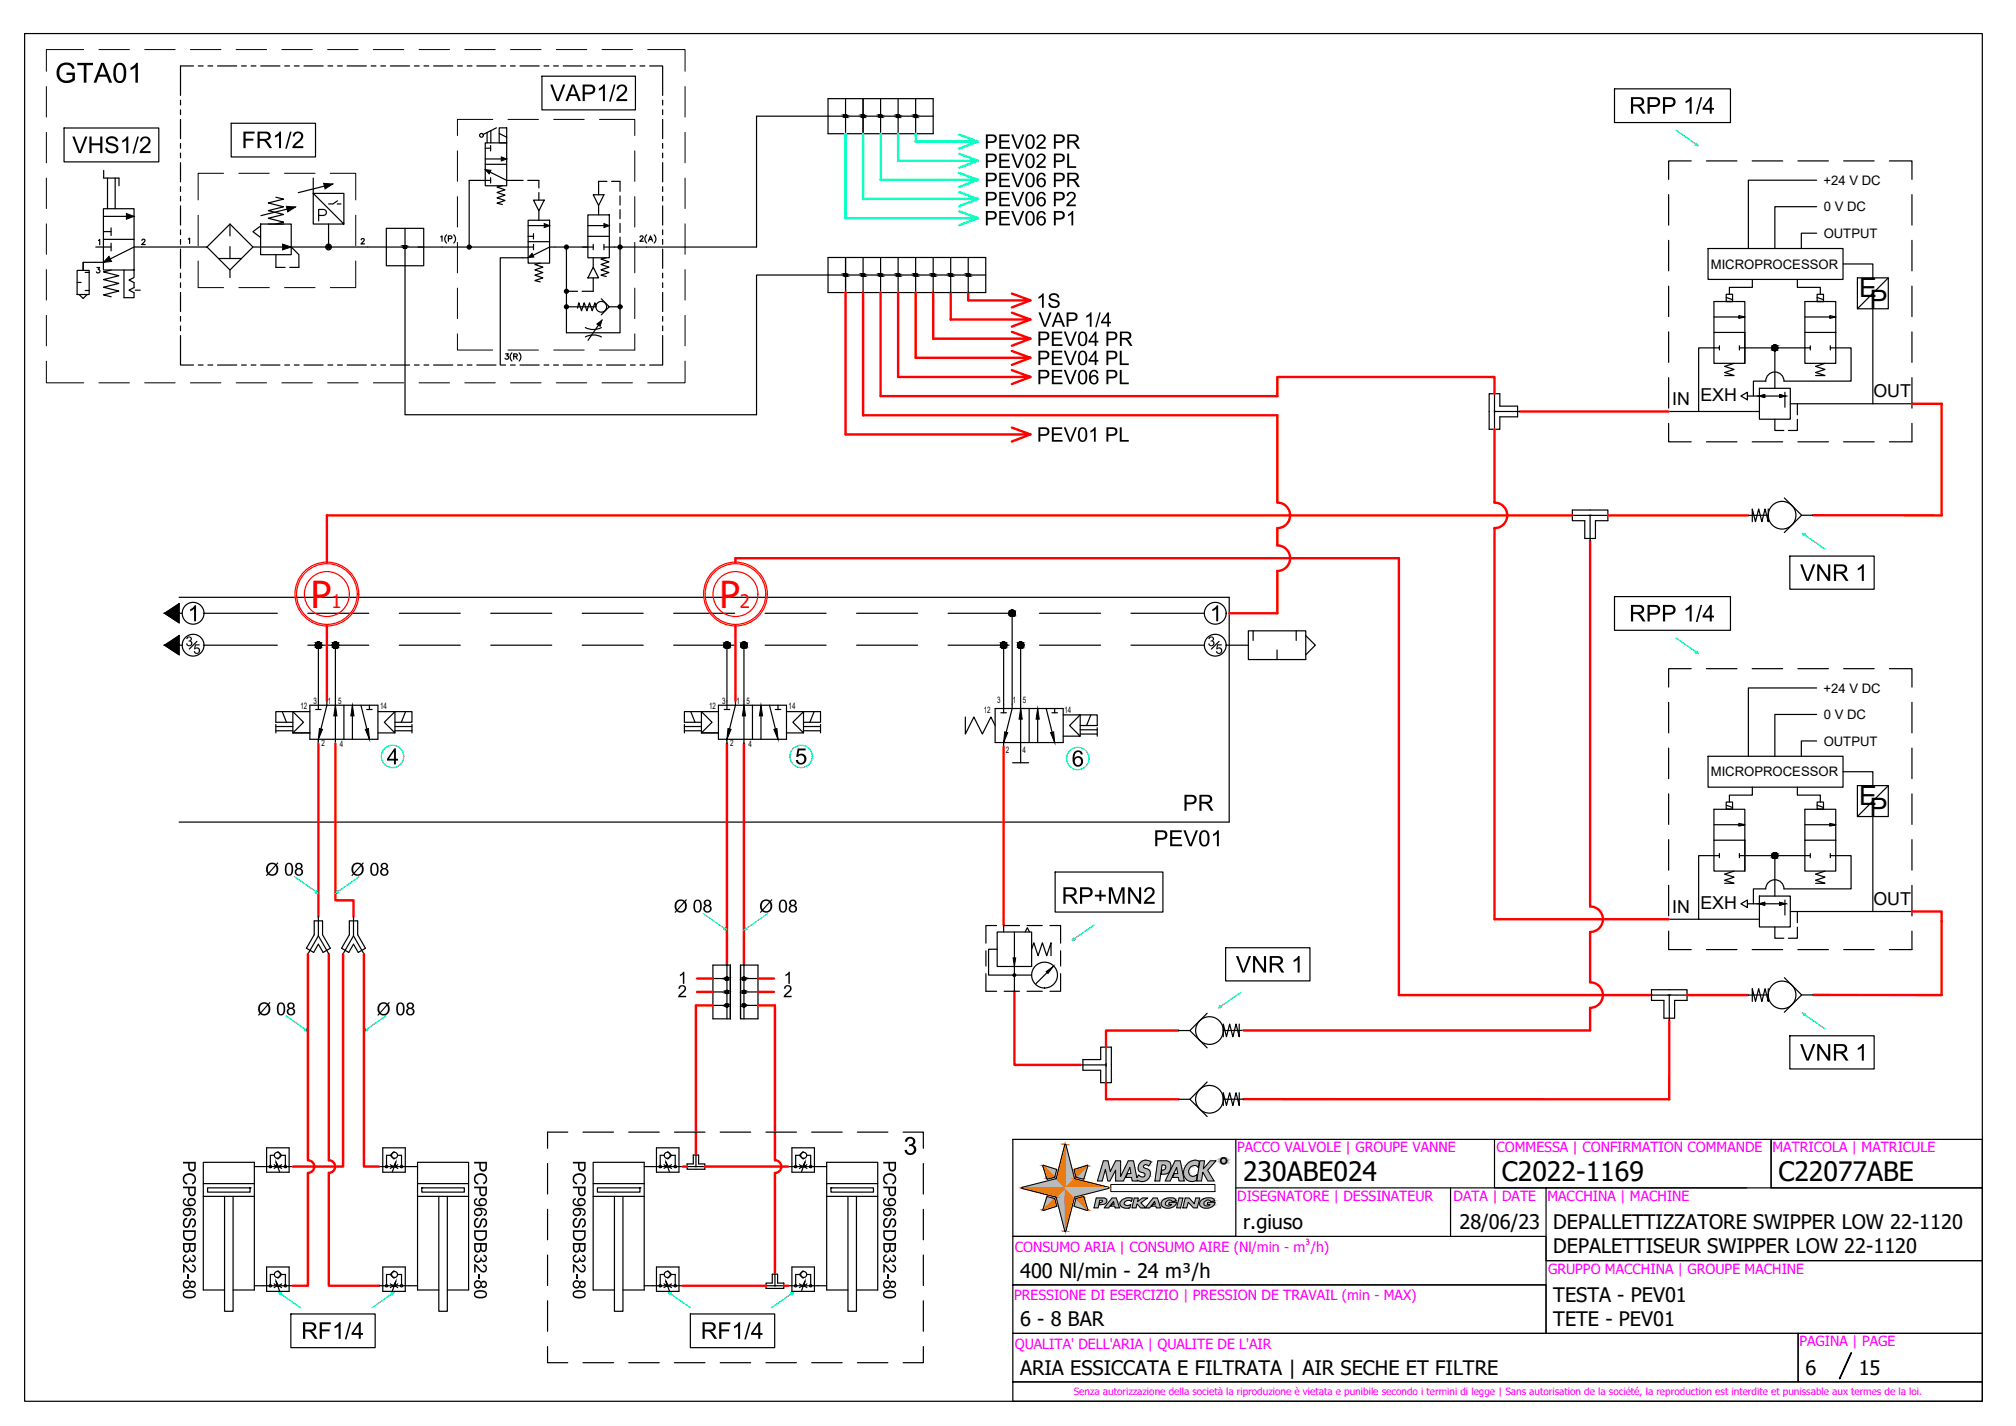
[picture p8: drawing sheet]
<svg xmlns="http://www.w3.org/2000/svg" width="420mm" height="297mm" viewBox="0 0 420 297" stroke-linecap="round" stroke-linejoin="round" font-family="sans-serif">
<defs><g id="words">
<g font-size="7.7" fill="#f00">
<text x="64.8" y="126.6">P</text>
<text x="150" y="126.6">P</text>
</g>
<g font-size="5.6">
<text x="387.5" y="61.9">E</text>
<text x="389.7" y="64.3">P</text>
<text x="387.5" y="167.6">E</text>
<text x="389.7" y="170.1">P</text>
<text x="259.1" y="245.9">230ABE024</text>
<text x="313" y="245.9">C2022-1169</text>
<text x="370.6" y="245.9">C22077ABE</text>
</g>
<g font-size="4.2">
<text x="259.1" y="256">r.giuso</text>
<text x="304.2" y="256">28/06/23</text>
<text x="323.7" y="256">DEPALLETTIZZATORE SWIPPER LOW 22-1120</text>
<text x="323.7" y="261.1">DEPALETTISEUR SWIPPER LOW 22-1120</text>
<text x="212.6" y="266.1">400 Nl/min - 24 m³/h</text>
<text x="323.7" y="271.2">TESTA - PEV01</text>
<text x="212.6" y="276.2">6 - 8 BAR</text>
<text x="323.7" y="276.2">TETE - PEV01</text>
<text x="212.6" y="286.3">ARIA ESSICCATA E FILTRATA | AIR SECHE ET FILTRE</text>
<text x="376.3" y="286.3">6</text>
<text x="387.4" y="286.3">15</text>
</g>
<g font-size="3.9" fill="#f00">
<text x="69.1" y="126.6">1</text>
<text x="154.2" y="126.6">2</text>
</g>
<g font-size="3.7">
<text x="354.4" y="83.6">EXH</text>
<text x="390.4" y="82.8">OUT</text>
<text x="348.5" y="84.4">IN</text>
<text x="348.5" y="190.2">IN</text>
<text x="354.4" y="189.4">EXH</text>
<text x="390.4" y="188.6">OUT</text>
</g>
<g font-size="2.9" fill="#f0f">
<text x="257.8" y="240.1">PACCO VALVOLE | GROUPE VANNE</text>
<text x="311.9" y="240.1">COMMESSA | CONFIRMATION COMMANDE</text>
<text x="369.4" y="240.1">MATRICOLA | MATRICULE</text>
<text x="257.8" y="250.2">DISEGNATORE | DESSINATEUR</text>
<text x="302.9" y="250.2">DATA | DATE</text>
<text x="322.5" y="250.2">MACCHINA | MACHINE</text>
<text x="211.5" y="260.8">CONSUMO ARIA | CONSUMO AIRE (Nl/min - m³/h)</text>
<text x="322.6" y="265.3">GRUPPO MACCHINA | GROUPE MACHINE</text>
<text x="211.4" y="270.9">PRESSIONE DI ESERCIZIO | PRESSION DE TRAVAIL (min - MAX)</text>
<text x="211.5" y="281">QUALITA' DELL'ARIA | QUALITE DE L'AIR</text>
<text x="375" y="280.5">PAGINA | PAGE</text>
</g>
<g font-size="2.7">
<text x="380.1" y="38.5">+24 V DC</text>
<text x="380.1" y="44">0 V DC</text>
<text x="380.1" y="49.6">OUTPUT</text>
<text x="356.5" y="56">MICROPROCESSOR</text>
<text x="380.1" y="144.3">+24 V DC</text>
<text x="380.1" y="149.8">0 V DC</text>
<text x="380.1" y="155.3">OUTPUT</text>
<text x="356.5" y="161.7">MICROPROCESSOR</text>
</g>
<text font-size="2.1" fill="#f0f" x="223.8" y="290.5">Senza autorizzazione della società la riproduzione è vietata e punibile secondo i termini di legge | Sans autorisation de la société, la reproduction est interdite et punissable aux termes de la loi.</text>
<g font-size="1.9">
<text x="62.6" y="147.8">12</text>
<text x="65.4" y="146.6">3</text>
<text x="68.3" y="146.7">1</text>
<text x="70.4" y="146.7">5</text>
<text x="79.2" y="147.8">14</text>
<text x="147.8" y="147.8">12</text>
<text x="150.5" y="146.6">3</text>
<text x="153.5" y="146.7">1</text>
<text x="155.6" y="146.7">5</text>
<text x="164.4" y="147.8">14</text>
<text x="205" y="148.5">12</text>
<text x="207.8" y="146.5">3</text>
<text x="211.1" y="146.5">1</text>
<text x="213.2" y="146.5">5</text>
<text x="221.8" y="148.5">14</text>
<text x="67" y="155.5">2</text>
<text x="70.8" y="155.6">4</text>
<text x="152.2" y="155.5">2</text>
<text x="156" y="155.6">4</text>
<text x="209.6" y="156.8">2</text>
<text x="213.1" y="156.8">4</text>
</g>
<text font-size="1" fill="#bababa" x="254.8" y="242.2">R</text>
</g></defs>
<!-- layer: CONTORNO -->
<g fill="none" stroke="#000" stroke-width=".25">
<path d="M5.1 7h408v284.9h-408zM21.6 35.5v1.6h3.2M22.4 37.1v6.4M24 37.1v6.4M172.6 24.2h-14.9v27.3M179.9 20.5v7.4M183.5 20.5v7.4M187.2 20.5v7.4M190.8 20.5v7.4M194.5 20.5v7.4M20 51.5h3.1M21.6 43.5h6.3v12.7h-6.3z"/>
<path d="M21.6 45.1h6.3M21.6 48.2h1.5M21.6 49.9h6.3M23.1 50.7v1.6M23.2 56.2l-1.6 .4 3.2 .8-3.2 .8 3.2 .8-3.2 .8 3.2 .8-3.2 .8 1.6 .4M25.8 56.2v5.8h2.1v-1l-1-.6 1-.5v-1l-1-.6 1-.5v-1.6M27.9 51.5l-6.3 3.1M172.6 57.3h-14.9v29.1M176.2 53.6v7.3M179.9 53.6v7.3M183.5 53.6v7.3M187.2 53.6v7.3"/>
<path d="M190.8 53.6v7.3M194.5 53.6v7.3M198.1 53.6v7.3M201.8 53.6v7.3M205.4 53.6v7.3M28.2 60.4h1M310.4 82h2.2v2.6h3.7v2.2h-3.7v2.6h-2.2zM311.5 82v7.4M311.5 85.7h5.2M327.7 106.2h7.4v2.3h-2.6v3.7h-2.2v-3.7h-2.6zM327.7 107.4h7.4M331.4 107.4v5.2"/>
<path d="M211.1 158.9h3.3M212.7 155.6v3.3M230.5 218.1v7.4M344.2 206.2h7.4v2.2h-2.6v3.7h-2.2v-3.7h-2.6zM344.2 207.3h7.4M347.9 207.3v5.3M118.3 235.8h-4.2v3.4M121.5 235.8h6.4M131 235.8h6.4M140.6 235.8h6.3M150.1 235.8h6.4M159.6 235.8h6.4"/>
<path d="M169.2 235.8h6.3M178.7 235.8h6.3M188.2 235.8h4.2v3.4M211.1 237.3h46.5v20.2h-46.5zM225.2 221.8h5.3M225.7 220.7h3.7v-2.6h2.2v7.4h-2.2v-2.6h-3.7zM257.6 237.3h111.5v10.1M311.5 237.3v10.1h52.5M369.1 237.3h44v10.1h-44zM114.1 242.4v6.3M114.1 251.9v6.4M143.2 243h3.7"/>
<path d="M144.5 240.6h1.1v1.8h1.3v1.2h-3.7v-1.2h1.3zM145 240.4v2.6M192.4 242.4v6.3M192.4 251.9v6.4M211.1 257.5h111.1v10.1h-111.1zM257.6 247.4h64.6M302.3 247.4v10.1M322.2 247.4h90.9v15.2h-90.9zM114.1 261.4v6.4M114.1 271v6.3M159.7 267.8h3.7M160.9 265.4h1.2v1.9h1.3v1.1h-3.7v-1.1h1.2z"/>
<path d="M161.5 265.2v2.6M192.4 261.4v6.4M192.4 271v6.3M211.1 267.6h111.1v10.1h-111.1zM211.1 277.7h163.7v10.2h-163.7zM322.2 262.6h90.9v15.1h-90.9v-10.1M374.8 277.7h38.3v10.2h-38.3zM114.1 280.5v3.4h4.2M121.5 283.9h6.4M131 283.9h6.4M140.6 283.9h6.3M150.1 283.9h6.4"/>
<path d="M159.6 283.9h6.4M169.2 283.9h6.3M178.7 283.9h6.3M192.4 280.5v3.4h-4.2M211.1 287.9h202v4h-202zM385.8 281.8h.1l-2.4 5.4h-.2z"/>
<circle cx="176.2" cy="24.2" r=".29"/>
<circle cx="179.9" cy="24.2" r=".29"/>
<circle cx="183.5" cy="24.2" r=".29"/>
<circle cx="187.2" cy="24.2" r=".29"/>
<circle cx="190.8" cy="24.2" r=".29"/>
<circle cx="176.2" cy="57.3" r=".29"/>
<circle cx="179.9" cy="57.3" r=".29"/>
<circle cx="183.5" cy="57.3" r=".29"/>
<circle cx="187.2" cy="57.3" r=".29"/>
<circle cx="190.8" cy="57.3" r=".29"/>
<circle cx="194.5" cy="57.3" r=".29"/>
<circle cx="198.1" cy="57.3" r=".29"/>
<circle cx="201.8" cy="57.3" r=".29"/>
</g>
<!-- layer: BASE GRUPPO VALVOLE -->
<g fill="none" stroke="#000" stroke-width=".25">
<path d="M34.3 127.7l3-1.9v3.9zM34.3 134.4l3-2v4zM37.3 124.4h218.9v46.8h-218.9M37.3 127.7h.7M37.3 134.4h.7M41 133.6l-1.6 1.6M42.5 127.7h15.3M42.5 134.4h15.3M64.2 127.7h12.7M64.2 134.4h12.7M83.2 127.7h12.7M83.2 134.4h12.7"/>
<path d="M102.3 127.7h12.7M102.3 134.4h12.7M121.3 127.7h12.7M121.3 134.4h12.7M140.4 127.7h12.7M140.4 134.4h12.7M159.5 127.7h12.7M159.5 134.4h12.7M178.5 127.7h12.7M178.5 134.4h12.7M197.6 127.7h12.7M197.6 134.4h12.7"/>
<path d="M216.7 127.7h12.7M216.7 134.4h12.7M235.7 127.7h15.3M235.7 134.4h15.3M254.1 133.6l-1.6 1.6M255.5 134.4h.7M148.6 209.4h2.9M148.6 206.6h2.9M148.6 203.8h2.9M151.5 201v11.2M152.2 201v11.2v-11.2M152.2 201h-3.6v11.2h3.6"/>
<path d="M154.3 201h3.7v11.2h-3.7zM154.3 201v11.2M155 209.4h3M155 206.6h3M155 203.8h3M155 201v11.2"/>
<circle cx="40.2" cy="134.4" r="2.27"/>
<circle cx="40.2" cy="127.7" r="2.27"/>
<circle cx="253.3" cy="134.4" r="2.27"/>
<circle cx="253.3" cy="127.7" r="2.27"/>
</g>
<g fill="#000">
<path d="M208.3 36h2.1v.3h-1.7v.9h1.6v.4h-1.6v1h1.8v.4h-2.2zM208.3 28h2.1v.4h-1.7v.9h1.6v.3h-1.6v1h1.8v.4h-2.2zM208.3 32h2.1v.3h-1.7v1h1.6v.3h-1.6v1h1.8v.4h-2.2zM210.7 40h.5l.9 2.6 1-2.6h.4l-1.2 3h-.4zM210.7 36h.5l.9 2.6 1-2.6h.4l-1.2 3h-.4zM210.7 28h.5l.9 2.7 1-2.7h.4l-1.2 3h-.4zM210.7 32h.5l.9 2.7 1-2.7h.4l-1.2 3h-.4zM216.3 28.3l.8-.3 .4 .1 .3 .3 .1 .4-.1 .5-1.3 1.3h1.4v.4h-1.9l.2-.6 1.1-1.1 .3-.4-.2-.4-.4-.2-.4 .1-.2 .5-.4-.1zM216.3 32.2l.8-.2 .4 .1 .3 .3 .1 .4-.1 .5-1.3 1.3h1.4v.4h-1.9l.2-.6 1.1-1 .3-.5-.2-.4-.4-.2-.4 .1-.2 .5-.4-.1zM222.4 32h.4v2.6h1.5v.4h-1.9zM208.3 40h2.1v.3h-1.7v.9h1.6v.4h-1.6v1h1.8v.4h-2.2zM208.3 44h2.1v.3h-1.7v.9h1.6v.4h-1.6v1h1.8v.3h-2.2z"/>
<path d="M210.7 44h.5l.9 2.6 1-2.6h.4l-1.2 2.9h-.4zM222.6 44.7l.8-.8h.3v3h-.4v-2.3l-.7 .5zM222.6 40.2l.8-.2 .7 .4 .1 .4-.1 .5-1.4 1.3h1.5v.4h-2l.2-.6 1.2-1.1 .2-.4-.1-.5-.4-.1-.4 .1-.2 .5-.4-.1zM216.4 61.9l.9-.8h.2v3h-.3v-2.3l-.8 .4zM216.4 65.1h.4l1 2.6 1-2.6h.4l-1.2 3h-.4zM218.8 61.4l.4-.3h.6l.5 .1 .3 .3 .2 .5h-.4l-.2-.4-.5-.2-.5 .1-.2 .3 .2 .4 1.1 .3 .4 .3 .1 .7-.3 .5-1.1 .1-.8-.4-.1-.5 .3-.1 .3 .5 .5 .2 .6-.1 .3-.4-.2-.4-1.2-.3-.4-.3-.1-.4zM219.2 73.1h2.2v.3h-1.8v.9h1.7v.4h-1.7v1h1.9v.3h-2.3zM219.2 69.1h2.2v.3h-1.8v.9h1.7v.4h-1.7v1h1.9v.4h-2.3zM221.7 73.1h.4l1 2.6 .9-2.6h.4l-1.1 2.9h-.4zM221.7 77h.4l1 2.7 .9-2.7h.4l-1.1 3h-.4zM221.7 69.1h.4l1 2.6 .9-2.6h.4l-1.1 3h-.4zM226.4 65.8l.9-.7h.2v3h-.4v-2.4l-.7 .5z"/>
<path d="M229.1 65.1h.3l-.9 3.1h-.3zM233.4 73.1h.4v2.6h1.4v.3h-1.8zM219.2 77h2.2v.4h-1.8v.9h1.7v.4h-1.7v1h1.9v.3h-2.3zM219.2 89h2.2v.4h-1.8v.9h1.7v.3h-1.7v1h1.9v.4h-2.3zM221.7 89h.4l1 2.7 .9-2.7h.4l-1.1 3h-.4zM227.3 89.8l.8-.8h.3v3h-.4v-2.3l-.7 .4zM233.4 77h.4v2.7h1.4v.3h-1.8zM233.4 89h.4v2.6h1.4v.4h-1.8zM39 132.7l.5-.1 .5 .3v.4l-.3 .2 .3 .2 .1 .4-.4 .5h-.5l-.4-.4v-.1l.2-.1 .2 .3 .3 .1 .3-.3-.1-.4-.4-.1v-.2l.4-.2v-.3l-.4-.1-.2 .3h-.3zM40.6 134.2h1v.2h-.8l-.1 .6 .6-.1 .3 .3 .1 .6-.4 .4h-.5l-.4-.4v-.1l.2-.1 .2 .3 .3 .1 .3-.4-.2-.5-.8 .1zM39.6 126.9l1-.8h.3v3.3h-.5v-2.6l-.8 .5zM252 132.7l.6-.1 .4 .3v.3l-.3 .3 .3 .2 .1 .4-.4 .5h-.5l-.3-.3-.1-.2 .3-.1 .1 .3 .4 .1 .3-.3-.2-.4-.4-.1v-.2l.4-.2v-.3l-.3-.1-.3 .3h-.3z"/>
<path d="M253.7 134.2h.9v.2h-.8l-.1 .6 .6-.1 .4 .3v.6l-.4 .4h-.5l-.4-.4v-.1l.3-.1 .1 .3 .4 .1 .3-.4-.3-.5-.7 .1zM252.7 126.9l.5-.4 .4-.4h.3v3.3h-.4v-2.6l-.8 .5zM243.9 172.9h2.4v.4h-2v1.1h1.9v.4h-1.9v1.1h2.1v.4h-2.5zM246.6 172.9h.5l1 3 1.1-3h.5l-1.3 3.4h-.5zM252.8 173.8l1-.9h.2v3.4h-.4v-2.6l-.8 .5z"/>
<path d="M205.5 40h1.7l.4 .3 .1 .4v.5l-.4 .4-1.4 .1v1.3h-.4zM205.9 40.3v1.1h1l.4-.2v-.4l-.2-.4z"/>
<path d="M205.5 36h1.7l.4 .3 .1 .4v.5l-.4 .4-1.4 .2v1.2h-.4zM205.9 36.3v1.1h1l.4-.2v-.5l-.2-.3z"/>
<path d="M205.5 28l1.7 .1 .4 .2 .1 .4v.6l-.4 .3-1.4 .2v1.2h-.4zM205.9 28.4v1h.9l.5-.2v-.4l-.2-.4z"/>
<path d="M205.5 32l1.7 .1 .4 .2 .1 .4v.6l-.4 .3-1.4 .2v1.2h-.4zM205.9 32.3v1.1h.9l.5-.2v-.5l-.2-.3z"/>
<path d="M214.1 40.2l.3-.2h.5l.4 .2 .2 .4 .1 1.6-.3 .5-.3 .3-.8-.1-.4-.6-.1-1.2zM214.3 40.4l-.2 .6v1.1l.2 .5 .4 .1 .3-.2 .2-.3v-1.3l-.3-.6z"/>
<path d="M214.1 36.2l.3-.2h.6l.3 .2 .2 .4 .1 1.6-.3 .5-.3 .3-.7-.1-.5-.5-.1-1.3zM214.3 36.4l-.2 .6v1.1l.2 .5 .4 .1 .3-.2 .2-.3v-1.3l-.3-.6z"/>
<path d="M214.1 28.2l.3-.2h.5l.4 .2 .2 .5 .1 1.6-.3 .5-.4 .2-.7-.1-.4-.5-.1-1.3zM214.3 28.4l-.2 .6v1.2l.3 .4 .4 .1 .4-.5v-1.3l-.3-.5z"/>
<path d="M214.1 32.2l.3-.2h.6l.3 .2 .2 .4 .1 1.6-.2 .5-.4 .3-.8-.1-.4-.5-.1-1.3zM214.3 32.4l-.2 .6v1.1l.2 .5 .4 .1 .3-.1 .2-.4v-1.3l-.3-.5z"/>
<path d="M216.4 36.2l.4-.2h.5l.6 .5v.2h-.3l-.3-.4h-.4l-.5 .6v.5l.3-.3 .5-.1 .4 .2 .3 .4v.8l-.5 .6-.8-.1-.5-.5-.1-1.4zM216.4 38.1a.65 .65 0 0 0 1.3 0 .65 .65 0 0 0-1.3 0z"/>
<path d="M219.6 40h1.8l.3 .3 .2 .5-.1 .5-.3 .3-1.5 .1v1.3h-.4zM220 40.3v1.1h1l.4-.3 .1-.4-.2-.3z"/>
<path d="M219.6 36h1.8l.3 .3 .2 .5-.1 .4-.3 .4-1.5 .2v1.2h-.4zM220 36.3v1.1h1l.4-.3 .1-.4-.2-.3z"/>
<path d="M219.6 28l1.8 .1 .3 .2 .2 .5-.1 .5-.3 .3-1.5 .2v1.2h-.4zM220 28.4v1h1.1l.3-.2 .1-.4-.2-.4z"/>
<path d="M219.6 32l1.8 .1 .4 .2 .1 .5-.1 .5-.3 .3-1.5 .2v1.2h-.4zM220 32.3v1.1h1.1l.3-.3 .1-.4-.2-.3z"/>
<path d="M222.4 36h1.7l.5 .2 .2 .5v.5l-.3 .2-.5 .2 .4 .4 .7 1h-.5l-.8-1.1-.5-.2h-.5v1.3h-.4zM222.8 36.3v1h1.2l.4-.3v-.4l-.2-.2z"/>
<path d="M222.4 28h1.7l.5 .3 .2 .4v.5l-.3 .3-.5 .1 .4 .4 .7 1h-.5l-.8-1.1-.5-.2h-.5v1.3h-.4zM222.8 28.3v1h1.2l.4-.3v-.3l-.2-.3z"/>
<path d="M205.5 44h1.7l.4 .3 .1 .4v.5l-.4 .4-1.4 .1v1.2h-.4zM205.9 44.3v1.1h.9l.5-.3v-.4l-.2-.3z"/>
<path d="M214.1 44.2l.3-.2h.5l.4 .2 .2 .4 .1 1.6-.3 .5-.3 .2h-.8l-.4-.6-.1-1.2zM214.3 44.4l-.2 .6v1.1l.3 .5 .4 .1 .4-.5v-1.3l-.3-.6z"/>
<path d="M216.4 40.2l.4-.2h.4l.4 .1 .3 .4v.2h-.3l-.3-.4h-.4l-.3 .2-.2 .4v.5l.3-.3 .5-.1 .4 .2 .3 .4v.8l-.6 .6-.7-.1-.5-.6-.1-1.2zM216.4 42.1a.65 .65 0 0 0 1.3 0 .65 .65 0 0 0-1.3 0z"/>
<path d="M216.4 44.2l.4-.2h.4l.5 .2 .2 .3v.2h-.3l-.2-.4h-.5l-.3 .2-.2 .4v.5l.3-.3 .5-.1 .4 .2 .3 .3v.9l-.5 .5h-.8l-.5-.5-.1-1.3zM216.4 46.1a.65 .65 0 0 0 1.3 0 .65 .65 0 0 0-1.3 0z"/>
<path d="M219.6 44h1.8l.4 .3 .1 .4-.1 .5-.3 .4-1.5 .1v1.2h-.4zM220 44.3v1.1h1.1l.3-.3 .1-.4-.2-.3z"/>
<path d="M216.4 73.1h1.8l.3 .3 .2 .4-.1 .5-.3 .4-1.5 .1v1.2h-.4zM216.8 73.4v1.1h1.1l.3-.3 .1-.4-.2-.3z"/>
<path d="M216.4 77l1.8 .1 .3 .3 .2 .4-.1 .5-.3 .4-1.5 .1v1.2h-.4zM216.8 77.4v1.1l1-.1 .4-.2 .1-.4-.2-.3z"/>
<path d="M216.4 69.1h1.7l.4 .3 .2 .4-.1 .5-.3 .4-1.5 .1v1.3h-.4zM216.8 69.4v1.1h1l.4-.3 .1-.4-.2-.3z"/>
<path d="M220.3 65.1h.5l1.2 3h-.5l-.3-.9h-1.3l-.3 .9h-.4zM220.5 65.4l-.5 1.4h1.1z"/>
<path d="M222.3 65.1h1.7l.4 .3 .2 .4-.1 .5-.3 .4-1.5 .2v1.2h-.4zM222.7 65.4v1.1h1l.4-.2 .1-.4-.2-.4z"/>
<path d="M225 73.3l.4-.2h.5l.4 .2 .2 .4v1.6l-.2 .5-.3 .2h-.8l-.4-.5-.1-1.4zM225.3 73.5l-.3 .6 .1 1.1 .2 .5 .4 .1 .5-.5v-1.4l-.3-.5z"/>
<path d="M225 77.3l.4-.2h.5l.6 .6v1.6l-.2 .4-.3 .3h-.8l-.4-.5-.1-1.3zM225.3 77.4l-.3 .7 .1 1.1 .2 .5 .4 .1 .5-.5v-1.4l-.3-.5z"/>
<path d="M225 69.3l.4-.2h.5l.4 .2 .2 .4v1.6l-.2 .5-.4 .3-.7-.1-.4-.6-.1-1.3zM225.3 69.5l-.3 .6 .1 1.1 .2 .5 .4 .1 .5-.5v-1.4l-.3-.5z"/>
<path d="M227.3 77.3l.4-.2 .5-.1 .4 .2 .2 .3 .1 .3h-.4l-.2-.4h-.5l-.3 .2-.1 .4-.1 .5 .3-.3 .5-.1 .4 .1 .3 .4 .1 .8-.5 .6h-.8l-.5-.5-.1-1.3zM227.3 79.1a.65 .65 0 0 0 1.3 0 .65 .65 0 0 0-1.3 0z"/>
<path d="M228.2 73.1h.3v1.9h.4v.3h-.4v.7h-.4v-.7h-1.2v-.3zM228.1 73.6l-.9 1.4h.9z"/>
<path d="M228.2 69.1h.3v1.9h.4v.3h-.4v.8h-.4v-.8h-1.2v-.3zM228.1 69.7l-.9 1.3h.9z"/>
<path d="M230.6 73.1h1.7l.4 .3 .2 .4-.1 .6-.4 .3-1.4 .1v1.2h-.4zM231 73.4v1.1h1l.4-.3 .1-.4-.2-.3z"/>
<path d="M230.6 77l1.7 .1 .4 .3 .2 .4-.1 .6-.4 .3-1.4 .1v1.2h-.4zM231 77.4v1.1h1l.4-.3 .1-.4-.3-.3z"/>
<path d="M230.6 69.1h1.7l.4 .3 .2 .4-.1 .6-.3 .3-1.5 .1v1.3h-.4zM231 69.4v1.1h1l.4-.3 .1-.3-.2-.4z"/>
<path d="M230.8 65.1h.3v1.9h.4v.4h-.4v.7h-.3v-.7h-1.3v-.4zM230.8 65.7l-1 1.3h1z"/>
<path d="M233.4 69.1h1.7l.5 .2 .2 .4-.1 .5-.2 .3-.6 .2 .5 .3 .6 1.1h-.5l-.7-1.2-.5-.2h-.5v1.4h-.4zM233.8 69.4v1h1.2l.3-.3 .1-.4-.3-.2z"/>
<path d="M216.4 89l1.8 .1 .3 .2 .2 .5-.1 .5-.3 .4-1.5 .1v1.2h-.4zM216.8 89.4v1h1.1l.3-.2 .1-.4-.2-.4z"/>
<path d="M225 89.2l.4-.2h.5l.4 .2 .2 .4v1.6l-.2 .5-.3 .3h-.8l-.4-.6-.1-1.4zM225.3 89.4l-.3 .7 .1 1 .2 .5 .4 .1 .5-.5v-1.3l-.3-.5z"/>
<path d="M230.6 89l1.7 .1 .4 .2 .2 .5-.1 .5-.4 .4-1.4 .1v1.2h-.4zM231 89.4v1h1l.4-.2 .1-.4-.3-.4z"/>
<path d="M240.8 172.9l1.9 .1 .4 .3 .2 .4-.1 .7-.4 .4-1.6 .1v1.4h-.4zM241.2 173.3v1.2h1.1l.5-.3v-.5l-.2-.3z"/>
<path d="M246.9 165.6h1.9l.4 .3 .2 .4-.1 .7-.3 .4-1.7 .1v1.4h-.4zM247.3 166v1.1h1.1l.5-.3v-.4l-.2-.4z"/>
<path d="M250.3 173.2l.4-.2h.6l.4 .2 .3 .5 .1 .9-.1 .8-.3 .6-.4 .3-.8-.1-.5-.7-.1-1.4zM250.6 173.4l-.3 .8 .1 1.1 .3 .6 .4 .1 .3-.2 .2-.4v-1.5l-.3-.6h-.4z"/>
<path d="M250 165.6h1.9l.5 .3 .2 .4v.5l-.4 .4-.5 .2 .5 .4 .7 1.1h-.5l-.9-1.2-.5-.3h-.6v1.5h-.4zM250.4 165.9v1.1h1.3l.4-.3v-.4l-.2-.3z"/>
</g>
<g fill="#000" stroke="#000" stroke-width=".21">
<path d="M34.3 127.7l3-1.9v1.9zM34.3 127.7l3 2v-2z"/>
<path d="M34.3 134.4l3-2v2zM34.3 134.4l3 2v-2z"/>
</g>
<!-- layer: COMPONENTI PNEUMATICI VARI -->
<path d="M16.1 56.3h2.5v5h-2.5zM16.1 58.8h.8M17.3 54.6v1.7M17.7 56.7h.9M16.5 61.3l.8 .9 .9-.9M17.7 60.5h.9M256.2 134.4h4M260.2 131.4h11.9v6h-11.9zM261.2 131.4v2M266.2 135.4v2M270.1 131.4v2M272.1 132.4l2 2-2 2" fill="none" stroke="#000" stroke-width=".25"/>
<!-- layer: COLLEGAMENTI VALVOLE -->
<g fill="none" stroke="#000" stroke-width=".25">
<path d="M66.4 133.7v12.3M69.9 133.7v12.3M151.5 133.7v12.3M155 133.7v12.3M209.2 134.4v12.3M210.9 127.7v19M212.7 134.4v12.3"/>
<circle cx="66.4" cy="134.4" r=".67"/>
<circle cx="69.9" cy="134.4" r=".67"/>
<circle cx="151.5" cy="134.4" r=".67"/>
<circle cx="155.1" cy="134.4" r=".67"/>
<circle cx="209.2" cy="134.4" r=".67"/>
<circle cx="210.9" cy="127.7" r=".67"/>
<circle cx="212.7" cy="134.4" r=".67"/>
<circle cx="151.5" cy="203.9" r=".33"/>
<circle cx="151.5" cy="206.6" r=".33"/>
<circle cx="151.5" cy="209.4" r=".33"/>
<circle cx="155.1" cy="203.9" r=".33"/>
<circle cx="155.1" cy="209.4" r=".33"/>
<circle cx="155.1" cy="206.6" r=".33"/>
</g>
<g fill="#000" stroke="#000" stroke-width=".21">
<path d="M151.4 203.5h.2zM151.4 206.3h.2zM151.4 209.1h.2zM151.4 204.2h.2zM151.4 207h.2zM151.4 209.8h.2zM155 203.5h.1zM155 206.3h.1zM155 209.1h.1zM155 204.2h.1zM155 207h.1zM155 209.8h.1z"/>
<path d="M66.3 133.7h.2zM66.3 133.7h.2z"/>
<path d="M66.3 133.7l.2 .1zM66.2 133.8h.3z"/>
<path d="M66.3 135.1h.2zM66.3 135.1h.1z"/>
<path d="M66.2 133.8h.4zM66.1 133.8h.5z"/>
<path d="M66.2 135h.3zM66.2 135l.3 .1z"/>
<path d="M66.1 133.8h.6zM66.1 133.8h.6z"/>
<path d="M66.1 135h.5zM66.1 135h.4z"/>
<path d="M66.1 133.8h.6zM66 133.8h.7z"/>
<path d="M66.1 135h.6zM66.1 135h.5z"/>
<path d="M66 133.8l.8 .1zM65.9 133.9h.9z"/>
<path d="M66 134.9h.7zM66 134.9l.7 .1z"/>
<path d="M65.9 133.9h1zM65.9 133.9h1z"/>
<path d="M65.9 134.9h.9zM65.9 134.9h.8z"/>
<path d="M65.9 133.9l1 .1zM65.9 133.9l1 .1z"/>
<path d="M65.9 134.9h1zM65.9 134.9h.9z"/>
<path d="M65.8 134l1.1 .1zM65.8 134l1.1 .1z"/>
<path d="M65.8 134.8h1.1zM65.8 134.8l1.1 .1z"/>
<path d="M65.8 134.1h1.2zM65.8 134.1h1.2z"/>
<path d="M65.8 134.7h1.1zM65.8 134.7l1.1 .1z"/>
<path d="M65.8 134.1l1.2 .1zM65.8 134.1l1.2 .1z"/>
<path d="M65.8 134.7h1.2zM65.8 134.7h1.1z"/>
<path d="M65.7 134.2l1.3 .1zM65.7 134.2l1.3 .1z"/>
<path d="M65.7 134.6h1.3zM65.7 134.6l1.3 .1z"/>
<path d="M65.7 134.3h1.3zM65.7 134.3h1.3z"/>
<path d="M65.7 134.5h1.3zM65.7 134.5l1.3 .1z"/>
<path d="M65.7 134.3l1.3 .1zM65.7 134.3l1.3 .1z"/>
<path d="M65.7 134.5h1.3zM65.7 134.5h1.3z"/>
<path d="M65.7 134.4h1.3zM65.7 134.4l1.3 .1z"/>
<path d="M69.9 133.7h.1zM69.8 133.7h.2z"/>
<path d="M69.8 133.7l.3 .1zM69.7 133.8h.4z"/>
<path d="M69.8 135.1h.2zM69.8 135.1h.2z"/>
<path d="M69.7 133.8h.5zM69.7 133.8h.5z"/>
<path d="M69.7 135h.4zM69.7 135l.3 .1z"/>
<path d="M69.7 133.8h.5zM69.6 133.8h.6z"/>
<path d="M69.7 135h.5zM69.7 135h.4z"/>
<path d="M69.6 133.8h.7zM69.5 133.8h.8z"/>
<path d="M69.6 135h.6zM69.6 135h.6z"/>
<path d="M69.5 133.8l.8 .1zM69.5 133.9h.8z"/>
<path d="M69.5 134.9h.8zM69.5 134.9l.7 .1z"/>
<path d="M69.5 133.9h.9zM69.4 133.9h1z"/>
<path d="M69.5 134.9h.8zM69.5 134.9h.8z"/>
<path d="M69.4 133.9l1 .1zM69.4 133.9l1 .1z"/>
<path d="M69.4 134.9h1zM69.4 134.9h.9z"/>
<path d="M69.4 134l1.1 .1zM69.4 134l1.1 .1z"/>
<path d="M69.4 134.8h1zM69.4 134.8l1 .1z"/>
<path d="M69.3 134.1h1.2zM69.3 134.1h1.2z"/>
<path d="M69.3 134.7h1.2zM69.3 134.7l1.1 .1z"/>
<path d="M69.3 134.1l1.2 .1zM69.3 134.1l1.2 .1z"/>
<path d="M69.3 134.7h1.2zM69.3 134.7h1.2z"/>
<path d="M69.3 134.2l1.3 .1zM69.3 134.2l1.3 .1z"/>
<path d="M69.3 134.6h1.2zM69.3 134.6l1.2 .1z"/>
<path d="M69.3 134.3h1.3zM69.3 134.3h1.3z"/>
<path d="M69.3 134.5h1.3zM69.3 134.5l1.2 .1z"/>
<path d="M69.3 134.3l1.3 .1zM69.3 134.3l1.3 .1z"/>
<path d="M69.3 134.5h1.3zM69.3 134.5h1.3z"/>
<path d="M69.3 134.4h1.3zM69.3 134.4l1.3 .1z"/>
<path d="M151.5 133.7h.1zM151.4 133.7h.2z"/>
<path d="M151.4 133.7l.3 .1zM151.3 133.8h.4z"/>
<path d="M151.4 135.1h.2zM151.4 135.1h.2z"/>
<path d="M151.3 133.8h.5zM151.3 133.8h.5z"/>
<path d="M151.3 135h.4zM151.3 135l.3 .1z"/>
<path d="M151.3 133.8h.5zM151.2 133.8h.6z"/>
<path d="M151.3 135h.5zM151.3 135h.4z"/>
<path d="M151.2 133.8h.7zM151.1 133.8h.8z"/>
<path d="M151.2 135h.6zM151.2 135h.6z"/>
<path d="M151.1 133.8l.8 .1zM151.1 133.9h.8z"/>
<path d="M151.1 134.9h.8zM151.1 134.9l.7 .1z"/>
<path d="M151.1 133.9h.9zM151 133.9h1z"/>
<path d="M151.1 134.9h.8zM151.1 134.9h.8z"/>
<path d="M151 133.9l1 .1zM151 133.9l1 .1z"/>
<path d="M151 134.9h1zM151 134.9h.9z"/>
<path d="M151 134l1.1 .1zM151 134l1.1 .1z"/>
<path d="M151 134.8h1zM151 134.8l1 .1z"/>
<path d="M150.9 134.1h1.2zM150.9 134.1h1.2z"/>
<path d="M150.9 134.7h1.2zM150.9 134.7l1.1 .1z"/>
<path d="M150.9 134.1l1.2 .1zM150.9 134.1l1.2 .1z"/>
<path d="M150.9 134.7h1.2zM150.9 134.7h1.2z"/>
<path d="M150.9 134.2l1.3 .1zM150.9 134.2l1.3 .1z"/>
<path d="M150.9 134.6h1.2zM150.9 134.6l1.2 .1z"/>
<path d="M150.9 134.3h1.3zM150.9 134.3h1.3z"/>
<path d="M150.9 134.5h1.3zM150.9 134.5l1.2 .1z"/>
<path d="M150.9 134.3l1.3 .1zM150.9 134.3l1.3 .1z"/>
<path d="M150.9 134.5h1.3zM150.9 134.5h1.3z"/>
<path d="M150.9 134.4h1.3zM150.9 134.4l1.3 .1z"/>
<path d="M155 133.7h.2zM155 133.7h.2z"/>
<path d="M155 133.7l.2 .1zM154.9 133.8h.3z"/>
<path d="M155 135.1h.2zM155 135.1h.1z"/>
<path d="M154.9 133.8h.4zM154.8 133.8h.5z"/>
<path d="M154.9 135h.3zM154.9 135l.3 .1z"/>
<path d="M154.8 133.8h.6zM154.8 133.8h.6z"/>
<path d="M154.8 135h.5zM154.8 135h.4z"/>
<path d="M154.8 133.8h.6zM154.7 133.8h.7z"/>
<path d="M154.8 135h.6zM154.8 135h.5z"/>
<path d="M154.7 133.8l.8 .1zM154.6 133.9h.9z"/>
<path d="M154.7 134.9h.7zM154.7 134.9l.7 .1z"/>
<path d="M154.6 133.9h.9zM154.6 133.9h.9z"/>
<path d="M154.6 134.9h.9zM154.6 134.9h.8z"/>
<path d="M154.6 133.9l1 .1zM154.6 133.9l1 .1z"/>
<path d="M154.6 134.9h.9zM154.6 134.9h.9z"/>
<path d="M154.5 134l1.1 .1zM154.5 134l1.1 .1z"/>
<path d="M154.5 134.8h1.1zM154.5 134.8l1 .1z"/>
<path d="M154.5 134.1h1.2zM154.5 134.1h1.2z"/>
<path d="M154.5 134.7h1.1zM154.5 134.7l1.1 .1z"/>
<path d="M154.5 134.1l1.2 .1zM154.5 134.1l1.2 .1z"/>
<path d="M154.5 134.7h1.2zM154.5 134.7h1.1z"/>
<path d="M154.4 134.2l1.3 .1zM154.4 134.2l1.3 .1z"/>
<path d="M154.4 134.6h1.3zM154.4 134.6l1.3 .1z"/>
<path d="M154.4 134.3h1.3zM154.4 134.3h1.3z"/>
<path d="M154.4 134.5h1.3zM154.4 134.5l1.3 .1z"/>
<path d="M154.4 134.3l1.3 .1zM154.4 134.3l1.3 .1z"/>
<path d="M154.4 134.5h1.3zM154.4 134.5h1.3z"/>
<path d="M154.4 134.4h1.3zM154.4 134.4l1.3 .1z"/>
<path d="M209.1 133.7h.2zM209.1 133.7h.2z"/>
<path d="M209.1 133.7l.2 .1zM209 133.8h.3z"/>
<path d="M209.1 135.1h.2zM209.1 135.1h.1z"/>
<path d="M209 133.8h.4zM208.9 133.8h.5z"/>
<path d="M209 135h.3zM209 135l.3 .1z"/>
<path d="M208.9 133.8h.6zM208.9 133.8h.6z"/>
<path d="M208.9 135h.5zM208.9 135h.4z"/>
<path d="M208.9 133.8h.6zM208.8 133.8h.7z"/>
<path d="M208.9 135h.6zM208.9 135h.5z"/>
<path d="M208.8 133.8l.8 .1zM208.7 133.9h.9z"/>
<path d="M208.8 134.9h.7zM208.8 134.9l.7 .1z"/>
<path d="M208.7 133.9h1zM208.7 133.9h1z"/>
<path d="M208.7 134.9h.9zM208.7 134.9h.8z"/>
<path d="M208.7 133.9l1 .1zM208.7 133.9l1 .1z"/>
<path d="M208.7 134.9h1zM208.7 134.9h.9z"/>
<path d="M208.6 134l1.1 .1zM208.6 134l1.1 .1z"/>
<path d="M208.6 134.8h1.1zM208.6 134.8l1.1 .1z"/>
<path d="M208.6 134.1h1.2zM208.6 134.1h1.2z"/>
<path d="M208.6 134.7h1.1zM208.6 134.7l1.1 .1z"/>
<path d="M208.6 134.1l1.2 .1zM208.6 134.1l1.2 .1z"/>
<path d="M208.6 134.7h1.2zM208.6 134.7h1.1z"/>
<path d="M208.5 134.2l1.3 .1zM208.5 134.2l1.3 .1z"/>
<path d="M208.5 134.6h1.3zM208.5 134.6l1.3 .1z"/>
<path d="M208.5 134.3h1.3zM208.5 134.3h1.3z"/>
<path d="M208.5 134.5h1.3zM208.5 134.5l1.3 .1z"/>
<path d="M208.5 134.3l1.3 .1zM208.5 134.3l1.3 .1z"/>
<path d="M208.5 134.5h1.3zM208.5 134.5h1.3z"/>
<path d="M208.5 134.4h1.3zM208.5 134.4l1.3 .1z"/>
<path d="M210.9 127.1h.2zM210.8 127.1h.3z"/>
<path d="M210.8 127.1h.3zM210.8 127.1h.3z"/>
<path d="M210.8 128.4h.3zM210.8 128.4h.2z"/>
<path d="M210.8 127.1h.4zM210.7 127.1h.5z"/>
<path d="M210.8 128.4h.3zM210.8 128.4h.3z"/>
<path d="M210.7 127.1l.6 .1zM210.6 127.2h.7z"/>
<path d="M210.7 128.4h.5zM210.7 128.4h.4z"/>
<path d="M210.6 127.2h.7zM210.6 127.2h.7z"/>
<path d="M210.6 128.3h.7zM210.6 128.3l.6 .1z"/>
<path d="M210.6 127.2h.8zM210.5 127.2h.9z"/>
<path d="M210.6 128.3h.7zM210.6 128.3h.7z"/>
<path d="M210.5 127.2l.9 .1zM210.5 127.3h.9z"/>
<path d="M210.5 128.3h.9zM210.5 128.3h.8z"/>
<path d="M210.5 127.3h1zM210.5 127.3h1z"/>
<path d="M210.5 128.2h.9zM210.5 128.2l.9 .1z"/>
<path d="M210.4 127.3l1.1 .1zM210.4 127.3l1.1 .1z"/>
<path d="M210.4 128.2h1.1zM210.4 128.2h1z"/>
<path d="M210.4 127.4l1.1 .1zM210.4 127.4l1.1 .1z"/>
<path d="M210.4 128.1h1.1zM210.4 128.1l1.1 .1z"/>
<path d="M210.3 127.5h1.3zM210.3 127.5h1.3z"/>
<path d="M210.3 128h1.2zM210.3 128l1.2 .1z"/>
<path d="M210.3 127.5l1.3 .1zM210.3 127.5l1.3 .1z"/>
<path d="M210.3 128h1.3zM210.3 128h1.2z"/>
<path d="M210.3 127.6l1.3 .1zM210.3 127.6l1.3 .1z"/>
<path d="M210.3 127.9h1.3zM210.3 127.9l1.3 .1z"/>
<path d="M210.3 127.7h1.3zM210.3 127.7h1.3z"/>
<path d="M210.3 127.8h1.3zM210.3 127.8l1.3 .1z"/>
<path d="M210.3 127.7h1.3zM210.3 127.7l1.3 .1z"/>
<path d="M212.7 133.7h.1zM212.6 133.7h.2z"/>
<path d="M212.6 133.7l.3 .1zM212.5 133.8h.4z"/>
<path d="M212.6 135.1h.2zM212.6 135.1h.2z"/>
<path d="M212.5 133.8h.5zM212.5 133.8h.5z"/>
<path d="M212.5 135h.4zM212.5 135l.3 .1z"/>
<path d="M212.5 133.8h.5zM212.4 133.8h.6z"/>
<path d="M212.5 135h.5zM212.5 135h.4z"/>
<path d="M212.4 133.8h.7zM212.3 133.8h.8z"/>
<path d="M212.4 135h.6zM212.4 135h.6z"/>
<path d="M212.3 133.8l.8 .1zM212.3 133.9h.8z"/>
<path d="M212.3 134.9h.8zM212.3 134.9l.7 .1z"/>
<path d="M212.3 133.9h.9zM212.2 133.9h1z"/>
<path d="M212.3 134.9h.8zM212.3 134.9h.8z"/>
<path d="M212.2 133.9l1 .1zM212.2 133.9l1 .1z"/>
<path d="M212.2 134.9h1zM212.2 134.9h.9z"/>
<path d="M212.2 134l1.1 .1zM212.2 134l1.1 .1z"/>
<path d="M212.2 134.8h1zM212.2 134.8l1 .1z"/>
<path d="M212.1 134.1h1.2zM212.1 134.1h1.2z"/>
<path d="M212.1 134.7h1.2zM212.1 134.7l1.1 .1z"/>
<path d="M212.1 134.1l1.2 .1zM212.1 134.1l1.2 .1z"/>
<path d="M212.1 134.7h1.2zM212.1 134.7h1.2z"/>
<path d="M212.1 134.2l1.3 .1zM212.1 134.2l1.3 .1z"/>
<path d="M212.1 134.6h1.2zM212.1 134.6l1.2 .1z"/>
<path d="M212.1 134.3h1.3zM212.1 134.3h1.3z"/>
<path d="M212.1 134.5h1.3zM212.1 134.5l1.2 .1z"/>
<path d="M212.1 134.3l1.3 .1zM212.1 134.3l1.3 .1z"/>
<path d="M212.1 134.5h1.3zM212.1 134.5h1.3z"/>
<path d="M212.1 134.4h1.3zM212.1 134.4l1.3 .1z"/>
<path d="M151.4 203.5h.2zM151.4 203.5h.2z"/>
<path d="M151.4 206.3h.2zM151.4 206.3h.2z"/>
<path d="M151.4 209.1h.2zM151.4 209.1h.2z"/>
<path d="M151.4 203.5l.3 .1zM151.3 203.6h.4z"/>
<path d="M151.4 204.2h.2zM151.4 204.2h.2z"/>
<path d="M151.4 206.3h.3zM151.3 206.3h.4z"/>
<path d="M151.4 206.9h.2zM151.4 206.9l.2 .1z"/>
<path d="M151.4 209.1h.3zM151.3 209.1h.4z"/>
<path d="M151.4 209.7h.2zM151.4 209.7l.2 .1z"/>
<path d="M151.3 203.6h.4zM151.3 203.6h.4z"/>
<path d="M151.3 204.1h.4zM151.3 204.1l.3 .1z"/>
<path d="M151.3 206.3l.4 .1zM151.3 206.4h.4z"/>
<path d="M151.3 206.9h.4zM151.3 206.9h.3z"/>
<path d="M151.3 209.1l.4 .1zM151.3 209.2h.4z"/>
<path d="M151.3 209.7h.4zM151.3 209.7h.3z"/>
<path d="M151.3 203.6h.4zM151.3 203.6h.4z"/>
<path d="M151.3 204.1h.4zM151.3 204.1h.4z"/>
<path d="M151.3 206.4h.4zM151.3 206.4h.4z"/>
<path d="M151.3 206.9h.4zM151.3 206.9h.4z"/>
<path d="M151.3 209.2h.4zM151.3 209.2h.4z"/>
<path d="M151.3 209.7h.4zM151.3 209.7h.4z"/>
<path d="M151.3 203.6l.5 .1zM151.3 203.6l.5 .1z"/>
<path d="M151.3 204.1h.4zM151.3 204.1h.4z"/>
<path d="M151.3 206.4h.5zM151.3 206.4h.5z"/>
<path d="M151.3 206.9h.4zM151.3 206.9h.4z"/>
<path d="M151.3 209.2h.5zM151.3 209.2h.5z"/>
<path d="M151.3 209.7h.4zM151.3 209.7h.4z"/>
<path d="M151.2 203.7h.6zM151.2 203.7h.6z"/>
<path d="M151.2 204h.6zM151.2 204l.5 .1z"/>
<path d="M151.2 206.4l.6 .1zM151.2 206.4l.6 .1z"/>
<path d="M151.2 206.8h.6zM151.2 206.8l.5 .1z"/>
<path d="M151.2 209.2l.6 .1zM151.2 209.2l.6 .1z"/>
<path d="M151.2 209.6h.6zM151.2 209.6l.5 .1z"/>
<path d="M151.2 203.7l.6 .1zM151.2 203.7l.6 .1z"/>
<path d="M151.2 204h.6zM151.2 204h.6z"/>
<path d="M151.2 206.5h.6zM151.2 206.5h.6z"/>
<path d="M151.2 206.8h.6zM151.2 206.8h.6z"/>
<path d="M151.2 209.3h.6zM151.2 209.3h.6z"/>
<path d="M151.2 209.6h.6zM151.2 209.6h.6z"/>
<path d="M151.2 203.8h.6zM151.2 203.8h.6z"/>
<path d="M151.2 204h.6zM151.2 204h.6z"/>
<path d="M151.2 206.5l.6 .1zM151.2 206.5l.6 .1z"/>
<path d="M151.2 206.7h.6zM151.2 206.7l.6 .1z"/>
<path d="M151.2 209.3l.6 .1zM151.2 209.3l.6 .1z"/>
<path d="M151.2 209.5h.6zM151.2 209.5l.6 .1z"/>
<path d="M151.2 203.8l.6 .1zM151.2 203.8l.6 .1z"/>
<path d="M151.2 203.9h.6zM151.2 203.9l.6 .1z"/>
<path d="M151.2 206.6h.6zM151.2 206.6h.6z"/>
<path d="M151.2 206.7h.6zM151.2 206.7h.6z"/>
<path d="M151.2 209.4h.6zM151.2 209.4h.6z"/>
<path d="M151.2 209.5h.6zM151.2 209.5h.6z"/>
<path d="M151.2 203.9h.6zM151.2 203.9h.6z"/>
<path d="M151.2 206.6h.6zM151.2 206.6l.6 .1z"/>
<path d="M151.2 209.4h.6zM151.2 209.4l.6 .1z"/>
<path d="M155 203.5h.2zM154.9 203.5h.3z"/>
<path d="M155 206.3h.2zM154.9 206.3h.3z"/>
<path d="M155 209.1h.2zM154.9 209.1h.3z"/>
<path d="M154.9 203.5l.3 .1zM154.9 203.6h.3z"/>
<path d="M154.9 204.2h.3zM154.9 204.2h.2z"/>
<path d="M154.9 206.3h.3zM154.9 206.3h.3z"/>
<path d="M154.9 206.9h.3zM154.9 206.9l.2 .1z"/>
<path d="M154.9 209.1h.3zM154.9 209.1h.3z"/>
<path d="M154.9 209.7h.3zM154.9 209.7l.2 .1z"/>
<path d="M154.9 203.6h.4zM154.8 203.6h.5z"/>
<path d="M154.9 204.1h.3zM154.9 204.1l.3 .1z"/>
<path d="M154.9 206.3l.4 .1zM154.8 206.4h.5z"/>
<path d="M154.9 206.9h.3zM154.9 206.9h.3z"/>
<path d="M154.9 209.1l.4 .1zM154.8 209.2h.5z"/>
<path d="M154.9 209.7h.3zM154.9 209.7h.3z"/>
<path d="M154.8 203.6h.5zM154.8 203.6h.5z"/>
<path d="M154.8 204.1h.5zM154.8 204.1h.4z"/>
<path d="M154.8 206.4h.5zM154.8 206.4h.5z"/>
<path d="M154.8 206.9h.5zM154.8 206.9h.4z"/>
<path d="M154.8 209.2h.5zM154.8 209.2h.5z"/>
<path d="M154.8 209.7h.5zM154.8 209.7h.4z"/>
<path d="M154.8 203.6l.5 .1zM154.8 203.6l.5 .1z"/>
<path d="M154.8 204.1h.5zM154.8 204.1h.5z"/>
<path d="M154.8 206.4h.5zM154.8 206.4h.5z"/>
<path d="M154.8 206.9h.5zM154.8 206.9h.5z"/>
<path d="M154.8 209.2h.5zM154.8 209.2h.5z"/>
<path d="M154.8 209.7h.5zM154.8 209.7h.5z"/>
<path d="M154.8 203.7h.5zM154.8 203.7h.5z"/>
<path d="M154.8 204h.5zM154.8 204l.5 .1z"/>
<path d="M154.8 206.4l.5 .1zM154.8 206.4l.5 .1z"/>
<path d="M154.8 206.8h.5zM154.8 206.8l.5 .1z"/>
<path d="M154.8 209.2l.5 .1zM154.8 209.2l.5 .1z"/>
<path d="M154.8 209.6h.5zM154.8 209.6l.5 .1z"/>
<path d="M154.8 203.7l.6 .1zM154.8 203.7l.6 .1z"/>
<path d="M154.8 204h.5zM154.8 204h.5z"/>
<path d="M154.8 206.5h.6zM154.8 206.5h.6z"/>
<path d="M154.8 206.8h.5zM154.8 206.8h.5z"/>
<path d="M154.8 209.3h.6zM154.8 209.3h.6z"/>
<path d="M154.8 209.6h.5zM154.8 209.6h.5z"/>
<path d="M154.7 203.8h.7zM154.7 203.8h.7z"/>
<path d="M154.7 204h.7zM154.7 204h.6z"/>
<path d="M154.7 206.5l.7 .1zM154.7 206.5l.7 .1z"/>
<path d="M154.7 206.7h.7zM154.7 206.7l.6 .1z"/>
<path d="M154.7 209.3l.7 .1zM154.7 209.3l.7 .1z"/>
<path d="M154.7 209.5h.7zM154.7 209.5l.6 .1z"/>
<path d="M154.7 203.8l.7 .1zM154.7 203.8l.7 .1z"/>
<path d="M154.7 203.9h.7zM154.7 203.9l.7 .1z"/>
<path d="M154.7 206.6h.7zM154.7 206.6h.7z"/>
<path d="M154.7 206.7h.7zM154.7 206.7h.7z"/>
<path d="M154.7 209.4h.7zM154.7 209.4h.7z"/>
<path d="M154.7 209.5h.7zM154.7 209.5h.7z"/>
<path d="M154.7 203.9h.7zM154.7 203.9h.7z"/>
<path d="M154.7 206.6h.7zM154.7 206.6l.7 .1z"/>
<path d="M154.7 209.4h.7zM154.7 209.4l.7 .1z"/>
</g>
<!-- layer: VALV___AZ__PNEUMATICO-ELETTRIC -->
<g fill="none" stroke="#000" stroke-width=".25">
<path d="M57.5 150.9v1.8M57.5 151.3h3.5M57.5 152.2h3.5M58.8 148.2l.9 2.2M64.6 148.2h-3.6v4.5h3.6h-3.6l2.3-2.3-2.3-2.2h-3.5v2.2h3.5M64.6 146.9h14.2v7.1h-14.2zM65.8 147.8h1.1M66.4 146v1.8M68.1 146v.9l-1.7 7.1v.9M69.9 146v8.9M71.7 146.9v7.1M73.4 146.9v7.1"/>
<path d="M75.2 146.9l1.8 7.1M76.4 147.8h1.2M77 146.9v.9M78.8 152.7h3.5M78.8 148.2h3.5M82.3 148.2v4.5l-2.2-2.3zM82.3 148.2h3.6v2.2h-3.6M82.3 151.3h3.6M82.3 152.2h3.6M84.5 148.2l-.9 2.2M85.9 150.9v1.8M142.6 151.3h3.6"/>
<path d="M142.6 152.2h3.6M142.6 150.9v1.8M144 148.2l.9 2.2M149.7 148.2h-3.5v4.5h3.5h-3.5l2.2-2.3-2.2-2.2h-3.6v2.2h3.6M149.7 146.9h14.2v7.1h-14.2zM150.9 147.8h1.2M151.5 146v1.8M153.3 146v.9l-1.8 7.1v.9M155 146v8.9M156.8 146.9v7.1M158.6 146.9v7.1M160.4 146.9l1.7 7.1"/>
<path d="M161.6 147.8h1.1M162.1 146.9v.9M163.9 152.7h3.6M163.9 148.2h3.6M167.5 148.2v4.5l-2.3-2.3zM167.5 148.2h3.5v2.2h-3.5M167.5 151.3h3.5M167.5 152.2h3.5M169.7 148.2l-.9 2.2M171 150.9v1.8M201.2 149.4v3.5l1.8-3.5 1.7 3.5 1.8-3.5 .9 1.7M207.4 147.6h14.2v7.1h-14.2z"/>
<path d="M208.6 148.5h1.1M209.2 146.7v1.8M210.9 146.7v.9l-1.7 7.1v.9M212.7 146.7v8.9M214.5 147.6v7.1M216.3 147.6v7.1M218 147.6l1.8 7.1M219.2 148.5h1.2M219.8 147.6v.9M221.6 148.9h3.5l-2.2 2.2 2.2 2.2h-3.5M225.1 151.1h3.6v-2.2h-3.6v4.4M225.1 152h3.6"/>
<path d="M225.1 152.9h3.6M227.3 148.9l-.8 2.2M228.7 151.6v1.7"/>
</g>
<path d="M66.6 151.8l.6 .1-.8 2.1zM69.9 146.9l.3 2.2h-.6zM73.4 146.9l.4 2.2h-.7zM76.1 151.9l.7-.1 .2 2.2zM151.7 151.8l.7 .1-.9 2.1zM155 146.9l.4 2.2h-.7zM158.6 146.9l.3 2.2h-.6zM161.3 151.9l.6-.1 .2 2.2zM209.4 152.4l.6 .2-.8 2.1zM212.7 147.6l.3 2.2h-.6zM216.3 147.6l.3 2.2h-.7zM218.9 152.6l.7-.2 .2 2.3z" fill="#000" stroke="#000" stroke-width=".21"/>
<!-- layer: 0 -->
<g fill="none" stroke="#0f0" stroke-width=".25">
<path d="M61.4 182.6l4.5 3.1-.2 .2 .3-.4 .4 .6-.7-.2M74.8 182.6l-4.4 3.1 .1 .2-.2-.4-.4 .6 .6-.2M228 192.7l-4.1 2.9 .1 .2-.3-.4-.3 .5 .6-.1M59.6 211.6l4.1 2.9-.1 .2 .2-.4 .4 .5-.6-.1M80.4 211.6l-4.1 2.9 .1 .2-.2-.4-.4 .5 .6-.1M258.5 206.8l-4.1 2.8 .2 .2-.3-.3-.3 .5 .6-.2M58.6 269.3l-.5-.1 .3 .5 .2-.4-.1 .2 4.1 2.9M81.5 269.3l.6-.1-.3 .5-.3-.4 .2 .2-4.2 2.9M139.9 269.3l-.6-.1 .3 .5 .3-.4-.1 .2 4.1 2.9M164.8 269.3l.6-.1-.3 .5-.3-.4 .1 .2-4.1 2.9"/>
<circle cx="81.8" cy="157.6" r="2.33"/>
<circle cx="167" cy="157.6" r="2.33"/>
<circle cx="224.6" cy="158" r="2.33"/>
</g>
<g fill="#000">
<path d="M12.4 13.6l.6-.4 .7-.2 .8 .1 .6 .3 .4 .8-.4 .2-.3-.5-.5-.3-.8-.1-.6 .3-.5 .8v.9l.1 .6 .4 .4 .6 .3h.7l.9-.4v-.8h-1.2v-.5h1.7v1.6l-.8 .4-.8 .2-.9-.1-.7-.5-.5-.7-.1-.9 .2-.9zM16.1 13.1h3.3v.5h-1.4v3.6h-.5v-3.6h-1.4zM27.2 14.1l.8-.5 .4-.5h.3v4.1h-.5v-3.2l-1 .6zM114.7 17.6h.5l1 3.1 1.2-3.1h.4l-1.3 3.5h-.5zM127.9 17.6h.4l-1 3.6h-.4zM15.1 28.4h.5l1 3.1 1.2-3.1h.4l-1.3 3.5h-.5zM18.6 28.4h.5v1.5h1.8v-1.5h.4v3.5h-.4v-1.6h-1.8v1.6h-.5zM22.3 28.7l.5-.3h.7l.6 .2 .3 .3 .2 .5-.5 .1-.2-.5-.5-.2-.6 .1-.3 .4 .2 .4 1.4 .4 .5 .4v.7l-.4 .6-.5 .1h-.7l-.6-.2-.3-.3-.2-.6 .5-.1 .2 .6 .7 .2 .7-.1 .2-.4-.2-.4-1.3-.5-.5-.3-.1-.6zM25.5 29.3l.6-.4 .4-.5h.2v3.5h-.4v-2.7l-.8 .5zM28.6 28.4h.3l-1 3.6h-.3zM29.5 28.7l.4-.2 .6-.1 .4 .2 .3 .3 .2 .5-.2 .6-1.5 1.5h1.7v.4h-2.3l.3-.7 1.3-1.2 .2-.6-.1-.4-.5-.2-.5 .1-.2 .6-.4-.1zM50.7 27.4h2.4v.4h-1.9v1.1h1.6v.4h-1.6v1.6h-.5z"/>
<path d="M57.3 28.3l.6-.4 .4-.5h.3v3.5h-.5v-2.7l-.8 .5zM60.4 27.4h.4l-1 3.6h-.4zM61.3 27.7l.4-.2 .6-.1 .4 .1 .4 .4 .1 .5-.2 .5-1.5 1.5h1.7v.5h-2.3l.3-.7 1.3-1.2 .3-.6-.2-.5-.5-.2-.5 .2-.2 .5h-.4zM124.8 18.5l.6-.4 .4-.5h.3v3.5h-.5v-2.7l-.8 .5zM128.8 17.9l.5-.3h.5l.5 .2 .3 .3 .1 .5-.2 .5-1.5 1.5h1.7v.5h-2.3l.3-.7 1.3-1.2 .3-.6-.2-.4-.5-.3-.5 .2-.2 .5h-.4zM351.3 21.1l.6-.4 .4-.5h.3v3.5h-.5v-2.7l-.8 .5zM354.4 20.2h.4l-1 3.6h-.4zM375.2 117.6h.5l1 3 1.2-3h.4l-1.3 3.4h-.5zM351.3 126.9l.6-.4 .4-.5h.3v3.5h-.5v-2.7l-.8 .5zM354.4 126h.4l-1 3.6h-.4zM378.7 117.6h.5l1.8 2.7v-2.7h.4v3.4h-.4l-1.8-2.7v2.7h-.5zM387.2 118.4l.6-.4 .4-.5h.2v3.5h-.4v-2.7l-.8 .5z"/>
<path d="M166.3 155.9h1.6v.4h-1.3l-.2 .9 .9-.2 .4 .2 .3 .4v1l-.7 .6h-.9l-.5-.6v-.3h.4l.2 .5 .6 .1 .3-.2 .2-.5-.1-.5-.3-.3h-.5l-.4 .3-.4-.1zM228.2 186.4h.9v-1h.4v1h1v.4h-1v.9h-.4v-.9h-.9zM231.1 184.8h.7l1 3 1-3h.6v3.5h-.5v-2.9l-1 2.9h-.4l-1-3v3h-.4zM235.1 184.8h.5l1.8 2.7v-2.7h.4v3.5h-.4l-1.8-2.7v2.7h-.5zM238.7 185.1l.4-.2 .6-.1 .5 .2 .3 .3 .1 .5-.1 .5-1.5 1.6h1.6v.4h-2.2l.2-.7 1.3-1.2 .3-.5-.1-.5-.5-.2-.5 .1-.2 .5h-.5zM257.6 199.1h.5l1.1 3.1 1.1-3.1h.4l-1.3 3.5h-.5zM261.2 199.1h.4l1.8 2.8v-2.8h.5v3.5h-.5l-1.8-2.7v2.7h-.4zM269.6 200l.6-.4 .4-.5h.3v3.5h-.5v-2.7l-.8 .5zM375.2 217.5h.5l1 3 1.2-3h.4l-1.3 3.4h-.5zM378.7 217.5h.5l1.8 2.7v-2.7h.4v3.4h-.4l-1.8-2.7v2.7h-.5zM387.2 218.3l.6-.3 .4-.5h.2v3.4h-.4v-2.7l-.8 .5zM38.4 244.8l.9-.4 1 .2 .5 .8-.1 .9-.6 .4-.1-.4 .3-.1 .2-.4v-.6l-.5-.4h-.8l-.5 .2-.3 .3 .1 .7 .6 .4-.1 .3-.4-.1-.5-.8v-.6z"/>
<path d="M38.4 253.9l.6-.2v.3l-.4 .2-.2 .5 .1 .5 .4 .2 .3-.1 .5-1.4 .3-.1 .5 .1 .3 .6-.1 .9-.7 .3v-.3l.4-.2 .1-.5-.1-.5-.3-.1-.2 .2-.5 1.3-.4 .2-.5-.1-.3-.3-.1-.5 .1-.6zM99.1 244.8l.8-.4 1.1 .2 .5 .7-.2 1-.6 .4v-.4l.5-.4-.1-.7-.4-.4h-.8l-.5 .2-.3 .3 .1 .7 .5 .4v.3l-.5-.1-.4-.8v-.5zM99.1 253.9l.6-.2v.3l-.4 .2-.2 .5 .1 .5 .3 .2 .4-.1 .5-1.4 .3-.1 .5 .1 .3 .6-.2 .9-.6 .3v-.3l.4-.2 .1-.4-.1-.6-.4-.1-.2 .2-.5 1.3-.4 .2-.4-.1-.3-.3-.1-.5v-.6zM119.6 244.8l.9-.4 1.1 .2 .5 .7-.2 .9-.6 .5-.1-.4 .4-.1 .2-.4-.1-.6-.4-.4h-.9l-.4 .2-.3 .3v.7l.6 .4-.1 .3-.4-.1-.3-.4-.1-.4v-.6zM119.6 253.9l.6-.2 .1 .3-.4 .2-.2 .5 .1 .5 .3 .2 .3-.1 .5-1.4 .4-.1 .4 .1 .4 .5-.2 .9-.6 .4v-.3l.4-.2 .1-.5-.1-.5-.4-.1-.2 .2-.5 1.3-.4 .2-.4-.1-.3-.4-.1-.4zM184.3 244.8l.9-.4 1.1 .2 .5 .7-.2 1-.6 .4-.1-.4 .4-.1 .2-.4-.1-.6-.5-.4h-.8l-.4 .2-.3 .3v.7l.6 .4-.1 .3-.4-.1-.5-.8 .1-.6zM184.3 253.9l.6-.2 .1 .3-.5 .2-.1 .5v.5l.4 .2 .3-.1 .5-1.4 .4-.1 .4 .1 .4 .6-.2 .9-.6 .3v-.3l.3-.2 .2-.5-.1-.5-.4-.1-.2 .2-.5 1.3-.4 .2-.4-.1-.3-.3-.2-.5 .1-.6zM38.1 263.3l.6 .2 .9 1.1 .4 .1 .4-.1 .1-.3-.1-.4-.4-.2v-.3l.4 .1 .4 .5-.1 .7-.4 .3h-.6l-1.2-1.2v1.3h-.4zM38.9 265.4h.4v1h-.4zM38.3 261.5l.5-.2 .1 .3-.4 .2-.1 .3v.3l.3 .3 .6-.2 .1-.6 .3 .1 .2 .5h.5l.1-.5-.4-.3v-.4l.6 .4 .1 .8-.5 .4h-.4l-.3-.4-.4 .5h-.6l-.5-.7zM66.6 275.4h2.4v.4h-1.9v1.1h1.6v.4h-1.6v1.6h-.5zM69.7 276.3l.7-.4 .3-.5h.3v3.5h-.4v-2.7l-.9 .5z"/>
<path d="M72.9 275.4h.3l-1 3.6h-.3zM98.8 263.3l.5 .2 1 1.1 .4 .1 .4-.1 .1-.4-.1-.3-.4-.2v-.3l.4 .1 .4 .5-.1 .7-.4 .3h-.6l-1.3-1.2v1.3h-.3zM99.6 265.4h.3v1h-.3zM99 261.5l.5-.2 .1 .3-.4 .2-.2 .3 .1 .3 .3 .3 .6-.2 .1-.6 .3 .1 .2 .5h.5l.1-.5-.5-.3 .1-.4 .6 .4v.7l-.4 .5h-.4l-.3-.4-.4 .5h-.6l-.5-.7zM119.4 263.3l.5 .2 1 1.1 .4 .1 .4-.1 .1-.4-.2-.4-.3-.1v-.3l.4 .1 .3 .5v.7l-.5 .3h-.5l-1.3-1.2v1.3h-.3zM120.2 265.4h.3v1h-.3zM119.6 261.5l.5-.2v.3l-.3 .2-.2 .3 .1 .3 .3 .3 .5-.2 .2-.6 .2 .1 .3 .5h.5l.1-.5-.5-.3 .1-.4 .6 .4v.8l-.4 .4h-.5l-.3-.4-.3 .5h-.6l-.5-.6v-.5zM149.9 275.4h2.3v.4h-1.9v1.1h1.7v.4h-1.7v1.6h-.4zM153 276.3l.6-.4 .4-.5h.3v3.5h-.5v-2.7l-.8 .5zM156.1 275.4h.4l-1 3.6h-.4zM184.1 263.3l.5 .2 1 1.1 .4 .1 .3-.1 .2-.3-.1-.4-.4-.2v-.3l.4 .1 .3 .5-.1 .7-.4 .3h-.5l-1.3-1.2v1.3h-.3zM184.9 265.4h.3v1h-.3z"/>
<path d="M184.3 261.5l.5-.2v.3l-.3 .2-.2 .3 .1 .3 .2 .3 .6-.2 .1-.6 .3 .1 .3 .5h.5l.1-.5-.5-.3 .1-.4 .5 .4 .1 .8-.4 .4h-.5l-.3-.4-.3 .5h-.7l-.4-.7z"/>
<path d="M21.1 13.1h.6l1.7 4.1h-.7l-.4-1.2h-1.8l-.4 1.2h-.6zM21.4 13.5l-.7 2h1.4z"/>
<path d="M24.1 13.4l.6-.3h.6l.5 .3 .4 .6 .1 1-.1 1.1-.3 .7-.5 .4-.6 .1-.5-.2-.5-.7-.2-1.8 .2-.7zM24.5 13.7l-.3 .7v1.6l.3 .7 .6 .2 .3-.2 .3-.5v-1.9l-.4-.7-.5-.1z"/>
<path d="M121.4 17.6l2 .1 .4 .3 .2 .5v.6l-.4 .4-1.7 .2v1.4h-.5zM121.9 18v1.2h1.1l.5-.3 .1-.4-.3-.4z"/>
<path d="M53.7 27.4h1.9l.6 .3 .2 .5-.1 .6-.3 .3-.5 .2 .4 .4 .8 1.2h-.6l-.8-1.3-.6-.3h-.6v1.6h-.4zM54.1 27.8v1.1h1.4l.4-.3v-.4l-.3-.3z"/>
<path d="M119.2 17.6h.5l1.4 3.5h-.6l-.4-1.1h-1.4l-.4 1.1h-.5zM119.4 18l-.6 1.6h1.2z"/>
<path d="M339.9 20.2l1.9 .1 .6 .2 .2 .5v.6l-.3 .3-.6 .2 .5 .4 .7 1.2h-.5l-.9-1.3-.6-.2h-.5v1.5h-.5zM340.4 20.6v1.2l1.3-.1 .5-.3-.1-.4-.2-.3z"/>
<path d="M343.4 20.2l2 .1 .4 .3 .2 .4-.1 .7-.4 .4-1.7 .2v1.4h-.4zM343.8 20.6v1.3h1.2l.5-.3v-.5l-.3-.4z"/>
<path d="M346.6 20.2l2 .1 .4 .3 .2 .4-.1 .7-.4 .4-1.7 .2v1.4h-.4zM347 20.6v1.3h1.2l.4-.3 .1-.5-.2-.4z"/>
<path d="M356.4 20.2h.4v2.3h.4v.4h-.4v.8h-.5v-.8h-1.5v-.4zM356.3 20.9l-1 1.6h1z"/>
<path d="M339.9 126h1.9l.6 .3 .2 .5v.5l-.4 .4-.5 .2 .5 .4 .7 1.2h-.5l-.9-1.3-.6-.3h-.5v1.6h-.5zM340.4 126.4v1.1h1.3l.5-.4-.1-.4-.2-.3z"/>
<path d="M343.4 126l1.9 .1 .5 .3 .2 .4-.1 .7-.4 .4-1.7 .2v1.4h-.4zM343.8 126.4v1.2h1.2l.5-.3v-.4l-.3-.4z"/>
<path d="M346.6 126l1.9 .1 .5 .3 .2 .4-.1 .6-.3 .5-.6 .1-1.2 .1v1.4h-.4zM347 126.4v1.2h1.2l.4-.2 .1-.5-.2-.4z"/>
<path d="M356.4 126h.4v2.2h.4v.4h-.4v.9h-.5v-.9h-1.5v-.4zM356.3 126.7l-1 1.5h1z"/>
<path d="M382.2 117.6h1.9l.7 .3 .2 .5-.1 .5-.3 .4-.6 .1 .5 .5 .7 1.1h-.5l-.9-1.3-.6-.2h-.5v1.5h-.5zM382.7 117.9v1.2l1.4-.1 .4-.3-.1-.4-.2-.3z"/>
<path d="M82.2 155.9h.3v2.2h.5v.3h-.5v.8h-.4v-.8h-1.4v-.3zM82.1 156.6l-1 1.5h1z"/>
<path d="M223.9 156.6l.5-.2 .5-.1 .4 .2 .3 .4 .1 .2-.4 .1-.3-.5h-.5l-.3 .2-.2 .5-.1 .5 .4-.3 .5-.1 .5 .2 .3 .4v.9l-.6 .6h-.8l-.6-.6v-1.4zM223.9 158.6a.75 .75 0 0 0 1.5 0 .75 .75 0 0 0-1.5 0z"/>
<path d="M55.8 180.1l.7-.4h.6l.4 .3 .3-.4 .2 .2-.3 .3 .3 .6v.7l-.5 .8-.7 .2-.9-.2-.3 .3-.2-.2 .3-.3-.3-1zM56.1 180.2l-.3 .7 .2 .8 1.3-1.5-.6-.2zM57.5 180.4l-1.4 1.5 .7 .2 .6-.2 .2-.7z"/>
<path d="M59.7 179.9l.3-.2 .5 .1 .5 .5v1.5l-.2 .4-.3 .2-.7-.1-.4-.5v-1.2zM59.9 180.1l-.2 .5v1l.2 .4 .4 .2 .4-.5v-1.2l-.3-.5z"/>
<path d="M73.6 180l.7-.3h.6l.4 .3 .3-.4 .2 .2-.3 .3 .3 .6v.7l-.5 .8-.7 .2-.9-.2-.3 .3-.2-.2 .3-.3-.3-1 .1-.5zM73.9 180.3l-.3 .6 .2 .8 1.3-1.5-.6-.2zM75.3 180.4l-1.4 1.5 .7 .2 .6-.3 .2-.6z"/>
<path d="M77.5 179.9l.3-.2h.4l.4 .3 .2 .3v1.4l-.1 .4-.4 .3h-.6l-.4-.6-.1-1.1zM77.7 180.1l-.2 .6v.9l.2 .4 .4 .2 .4-.5v-1.1l-.2-.5z"/>
<path d="M61.7 179.9l.8-.2 .5 .5v.5l-.3 .3 .4 .3 .1 .4-.2 .4-.3 .3h-.8l-.4-.5v-.6l.4-.3-.4-.4zM61.9 180.4a.43 .43 0 0 0 .8 0 .43 .43 0 0 0-.8 0zM61.7 181.6a.55 .55 0 0 0 1.1 0 .55 .55 0 0 0-1.1 0z"/>
<path d="M79.5 179.9l.8-.2 .5 .5v.4l-.3 .4 .4 .3 .1 .4-.2 .4-.3 .3h-.8l-.4-.5v-.6l.4-.3-.4-.4zM79.7 180.4a.43 .43 0 0 0 .8 0 .43 .43 0 0 0-.8 0zM79.5 181.6a.55 .55 0 0 0 1.1 0 .55 .55 0 0 0-1.1 0z"/>
<path d="M221.6 184.8h1.9l.6 .3 .3 .5-.1 .5-.3 .4-.6 .2 .5 .4 .8 1.2h-.6l-.9-1.3-.6-.3h-.5v1.6h-.5zM222.1 185.2v1.1h1.4l.4-.3v-.5l-.3-.2z"/>
<path d="M225.1 184.8l2 .1 .4 .3 .2 .4-.1 .6-.3 .5-.6 .2h-1.2v1.4h-.4zM225.5 185.2v1.3l1.2-.1 .5-.2v-.5l-.2-.4z"/>
<path d="M54.2 209.1l.7-.3 1 .3 .3-.4 .2 .2-.3 .3 .2 .6v.8l-.5 .7-.6 .2-.9-.3-.3 .4-.2-.2 .3-.3-.3-.5v-.6zM54.4 209.3l-.2 .7 .1 .8 1.4-1.5-.7-.2zM55.8 209.5l-1.3 1.5 .6 .2 .6-.2 .3-.7z"/>
<path d="M58 209l.3-.2h.5l.5 .6 .1 1.4-.2 .4-.4 .3-.6-.1-.4-.4-.1-1.2zM58.3 209.2l-.2 .5v1l.2 .4 .4 .1 .3-.4 .1-1.2-.3-.5z"/>
<path d="M60 209l.8-.2 .6 .4v.5l-.4 .3 .4 .3 .1 .6-.5 .5-.7 .1-.5-.5v-.6l.5-.4-.4-.4zM60.2 209.5a.45 .45 0 0 0 .9 0 .45 .45 0 0 0-.9 0zM60.1 210.7a.55 .55 0 0 0 1.1 0 .55 .55 0 0 0-1.1 0z"/>
<path d="M79 209.1l.7-.3h.6l.5 .3 .3-.4 .1 .2-.3 .3 .3 .6v.8l-.5 .7-.6 .2-1-.3-.3 .4-.2-.2 .4-.3-.3-1 .1-.5zM79.3 209.3l-.3 .7 .2 .8 1.3-1.5-.6-.2zM80.7 209.5l-1.4 1.5 .8 .2 .5-.3 .2-.6z"/>
<path d="M82.9 209l.3-.2h.5l.5 .6v1.4l-.2 .4-.3 .3-.6-.1-.4-.5-.1-1.1zM83.2 209.2l-.3 .6 .1 .9 .2 .4 .4 .1 .3-.4v-1.2l-.2-.5z"/>
<path d="M84.9 209l.8-.2 .5 .4v.5l-.3 .3 .4 .3 .1 .5-.5 .6-.7 .1-.5-.5v-.6l.4-.4-.3-.4zM85.1 209.5a.43 .43 0 0 0 .8 0 .43 .43 0 0 0-.8 0zM85 210.7a.55 .55 0 0 0 1.1 0 .55 .55 0 0 0-1.1 0z"/>
<path d="M264.6 199.1l2 .1 .6 .3 .2 .5-.1 .5-.3 .3-.6 .2 .5 .4 .8 1.2h-.6l-.9-1.3-.5-.2h-.6v1.5h-.5zM265.1 199.5v1.2l1.3-.1 .5-.3v-.4l-.3-.3z"/>
<path d="M382.2 217.5h1.9l.6 .3 .3 .5-.1 .5-.3 .4-.6 .2 .5 .4 .7 1.1h-.5l-.9-1.3-.6-.2h-.5v1.5h-.5zM382.7 217.9v1.1h1.3l.5-.4v-.4l-.3-.3z"/>
<path d="M38.3 249.8l.5-.2v.3l-.4 .3 .1 .5 .9 .2-.3-.4 .1-.6 .4-.3h.7l.4 .4 .1 .7-.3 .3-.4 .2h-1.4l-.6-.6v-.4zM39.3 250.4a.6 .6 0 0 0 1.2 0 .6 .6 0 0 0-1.2 0z"/>
<path d="M38.3 251.9l.8-.3 1.1 .1 .5 .4 .1 .7-.3 .4-.3 .1-.1-.3 .4-.2v-.5l-.4-.3-.6-.1 .3 .4v.6l-.5 .4h-.7l-.5-.6v-.4zM38.4 252.5a.58 .58 0 0 0 1.1 0 .58 .58 0 0 0-1.1 0z"/>
<path d="M38.1 242h2.7l-.1 1.7-.5 .3-.6-.1-.4-.5v-1h-1.1zM39.5 242.4l.1 1.1 .3 .2 .4-.1 .2-.3v-.9z"/>
<path d="M38.1 247.2h2.7l-.1 1.7-.5 .3-.6-.1-.4-.5v-1.1h-1.1zM39.5 247.5l.1 1.2 .3 .1h.4l.2-.3v-1z"/>
<path d="M38.1 256.3h2.7v1.2l-.2 .5-.4 .3-.5 .2-.6-.1-.6-.2-.3-.6zM38.5 256.6v.9l.3 .5 1 .1 .6-.4 .1-1.1z"/>
<path d="M99 249.8l.4-.2 .1 .3-.4 .2-.1 .3 .5 .5h.6l-.3-.3-.1-.5 .3-.4 .5-.2 .8 .3 .2 .4-.1 .4-.2 .4-.4 .2h-1.4l-.6-.6v-.5zM100 250.4a.57 .57 0 0 0 1.1 0 .57 .57 0 0 0-1.1 0z"/>
<path d="M99 251.9l.9-.3 1.1 .1 .4 .5v.7l-.6 .4v-.3l.4-.3v-.4l-.4-.3-.6-.1 .3 .5-.1 .5-.4 .4h-.7l-.5-.6v-.5zM99 252.5a.6 .6 0 0 0 1.2 0 .6 .6 0 0 0-1.2 0z"/>
<path d="M98.8 242h2.7l-.2 1.7-.5 .3-.5-.1-.4-.5v-1h-1.1zM100.2 242.4l.1 1.1 .3 .2 .4-.1 .1-.3 .1-.9z"/>
<path d="M98.8 247.2h2.7l-.2 1.7-.5 .3-.5-.1-.4-.5v-1.1h-1.1zM100.2 247.5l.1 1.2 .3 .1h.4l.1-.3 .1-1z"/>
<path d="M98.8 256.3h2.7v1.2l-.2 .5-.9 .5-.6-.1-.6-.2-.4-.6zM99.1 256.6l.1 1 .3 .4 .9 .1 .7-.4 .1-1.1z"/>
<path d="M119.5 249.8l.5-.2v.3l-.3 .2-.1 .3 .1 .3 .4 .2h.5l-.3-.4v-.4l.3-.4 .5-.2 .4 .1 .4 .2 .2 .4-.1 .4-.2 .4-.5 .2h-1.3l-.4-.2-.2-.4zM120.6 250.4a.57 .57 0 0 0 1.1 0 .57 .57 0 0 0-1.1 0z"/>
<path d="M119.6 251.9l.8-.3 1.1 .1 .5 .5v.7l-.6 .4v-.3l.3-.2 .1-.5-.4-.3-.6-.1 .3 .5-.1 .6-.5 .3h-.6l-.4-.3-.1-.3v-.5zM119.6 252.5a.6 .6 0 0 0 1.2 0 .6 .6 0 0 0-1.2 0z"/>
<path d="M119.4 242h2.7l-.2 1.7-.5 .3-.6-.1-.3-.5v-1h-1.1zM120.8 242.4l.1 1.1 .3 .2 .4-.1 .1-.3v-.9z"/>
<path d="M119.4 247.2h2.7l-.2 1.7-.5 .3-.6-.1-.3-.5v-1.1h-1.1zM120.8 247.5l.1 1.1 .3 .2h.4l.1-.3v-1z"/>
<path d="M119.4 256.3h2.7l-.1 1.2-.1 .5-.4 .3-.5 .2-.7-.1-.5-.2-.4-.6zM119.7 256.6v1l.4 .4 .9 .1 .6-.4 .1-1.1z"/>
<path d="M184.2 249.8l.5-.2v.3l-.4 .3 .1 .5 .9 .2-.3-.4 .1-.6 .5-.3h.6l.5 .4v.7l-.3 .3-.4 .2h-1.3l-.6-.6v-.4zM185.3 250.4a.57 .57 0 0 0 1.1 0 .57 .57 0 0 0-1.1 0z"/>
<path d="M184.3 251.9l.8-.3 1.1 .1 .5 .5v.7l-.2 .3-.4 .1v-.3l.3-.2v-.5l-.3-.3-.6-.1 .3 .4-.1 .6-.5 .4h-.6l-.4-.3-.1-.3zM184.3 252.5a.6 .6 0 0 0 1.2 0 .6 .6 0 0 0-1.2 0z"/>
<path d="M184.1 242h2.6l-.1 1.7-.5 .3-.6-.1-.3-.5v-1h-1.1zM185.5 242.4l.1 1.1 .3 .2 .3-.1 .2-.3v-.9z"/>
<path d="M184.1 247.2h2.6l-.1 1.7-.5 .3-.6-.1-.3-.5v-1.1h-1.1zM185.5 247.5l.1 1.2 .3 .1h.3l.2-.3v-1z"/>
<path d="M184.1 256.3h2.6v1.3l-.1 .4-.4 .3-.6 .2-.6-.1-.5-.2-.4-.6zM184.4 256.6v.9l.3 .5 1 .1 .6-.4 .1-1.1z"/>
<path d="M38.1 258.9h2.7l-.1 1.6-.4 .3-.5-.1a.17 .17 0 0 0-.1-.2 .17 .17 0 0 0-.2 .2l-.6 .2-.6-.2-.1-.5zM39.7 259.3l.1 1 .2 .2 .3-.1 .2-.3v-.8zM38.5 259.3v1.1l.3 .2 .4-.1 .2-.3v-.9z"/>
<path d="M38.4 266.9l.3-.2h.4l.5 .5 .3-.4h.5l.4 .4v.7l-.5 .4-.5-.1-.2-.3-.4 .4h-.6l-.4-.2-.1-.4zM39.7 267.5a.45 .45 0 0 0 .9 0 .45 .45 0 0 0-.9 0zM38.4 267.5a.55 .55 0 0 0 1.1 0 .55 .55 0 0 0-1.1 0z"/>
<path d="M38.3 269.1l.8-.3h1.1l.5 .4 .1 .7-.3 .3-.5 .2h-1.3l-.6-.6zM38.5 269.3l-.1 .5 .5 .3h1.2l.4-.4-.1-.4-.4-.2h-1z"/>
<path d="M63.2 275.4l1.8 .1 .7 .2 .2 .5-.1 .6-.3 .3-.6 .2 .5 .4 .8 1.2h-.6l-.8-1.3-.7-.2h-.5v1.5h-.4zM63.6 275.8v1.2l1.4-.1 .4-.3v-.4l-.3-.3z"/>
<path d="M74.8 275.4h.4v2.3h.4v.4h-.4v.8h-.4v-.8h-1.5v-.4zM74.8 276.1l-1.1 1.6h1.1z"/>
<path d="M98.8 258.9h2.7l-.1 1.6-.4 .3-.5-.1a.17 .17 0 0 0-.2-.2 .17 .17 0 0 0-.2 .2l-.5 .2-.6-.2-.2-.5zM100.4 259.3v1l.2 .2 .4-.1 .1-.3 .1-.8zM99.1 259.3l.1 1.1 .3 .2 .3-.1 .2-.3v-.9z"/>
<path d="M99 266.9l.7-.2 .4 .2 .2 .3 .3-.4h.4l.4 .4v.7l-.5 .4-.4-.1-.2-.3-.4 .4h-.6l-.5-.5v-.5zM100.4 267.5a.43 .43 0 0 0 .8 0 .43 .43 0 0 0-.8 0zM99 267.5a.55 .55 0 0 0 1.1 0 .55 .55 0 0 0-1.1 0z"/>
<path d="M99 269.1l.7-.3h1.2l.5 .4v.7l-.2 .3-.5 .2h-1.4l-.5-.6v-.4zM99.2 269.3l-.1 .5 .5 .3h1.2l.4-.4-.1-.4-.4-.2h-1z"/>
<path d="M119.4 258.9h2.7l-.2 1.6-.4 .3-.4-.1a.17 .17 0 0 0-.2-.2 .17 .17 0 0 0-.2 .2l-.5 .2-.6-.2-.2-.5zM120.9 259.3l.1 1 .2 .2 .4-.1 .1-.3v-.8zM119.7 259.3l.1 1.1 .3 .2 .3-.1 .2-.3v-.9z"/>
<path d="M119.6 266.9l.7-.2 .4 .1 .1 .4 .3-.4h.5l.4 .4v.6l-.5 .5-.4-.1-.3-.3-.3 .4h-.7l-.4-.6zM121 267.5a.43 .43 0 0 0 .8 0 .43 .43 0 0 0-.8 0zM119.6 267.5a.55 .55 0 0 0 1.1 0 .55 .55 0 0 0-1.1 0z"/>
<path d="M119.6 269.1l.7-.3h1.2l.5 .4v.7l-.2 .3-.5 .2h-1.4l-.5-.6zM119.7 269.3v.5l.5 .3h1.1l.5-.4-.1-.4-.4-.2h-1z"/>
<path d="M146.4 275.4l1.9 .1 .6 .2 .3 .5-.1 .6-.3 .3-.6 .2 .5 .4 .8 1.2h-.6l-.9-1.3-.6-.2h-.5v1.5h-.5zM146.9 275.8v1.2l1.3-.1 .4-.3 .1-.4-.3-.3z"/>
<path d="M158.1 275.4h.3v2.3h.5v.4h-.5v.8h-.4v-.8h-1.5v-.4zM158 276.1l-1.1 1.6h1.1z"/>
<path d="M184.1 258.9h2.6l-.1 1.6-.4 .3-.5-.1a.17 .17 0 0 0-.1-.2 .17 .17 0 0 0-.2 .2l-.5 .2-.6-.2-.2-.5zM185.6 259.3l.1 1 .2 .2 .3-.1 .2-.3v-.8zM184.4 259.3l.1 1.1 .3 .2 .3-.1 .2-.3v-.9z"/>
<path d="M184.3 266.9l.3-.2h.5l.4 .5 .3-.4h.5l.4 .4v.7l-.5 .4-.4-.1-.3-.3-.3 .4h-.7l-.3-.2-.2-.4zM185.7 267.5a.43 .43 0 0 0 .8 0 .43 .43 0 0 0-.8 0zM184.3 267.5a.55 .55 0 0 0 1.1 0 .55 .55 0 0 0-1.1 0z"/>
<path d="M184.2 269.1l.8-.3h1.1l.6 .4v.7l-.2 .3-.5 .2h-1.4l-.5-.6zM184.4 269.3v.5l.4 .3h1.2l.5-.4-.1-.4-.5-.2h-.9z"/>
</g>
<!-- layer: TUBI -->
<g fill="none" stroke="#f00" stroke-width=".5">
<path d="M176.2 60.9v29.6h38.6l-3.9-1.4M179.9 60.9v25.6h86.3v18.2a2.66 2.66 0 0 1 2.7 2.7 2.66 2.66 0 0 1-2.7 2.6v3.6a2.66 2.66 0 0 1 2.7 2.7 2.66 2.66 0 0 1-2.7 2.6v8.8h-10M183.5 60.9v21.6h82.7v-4h45.3v3.5M187.2 60.9v17.6h27.6l-3.9-1.4M190.8 60.9v13.6h24l-3.9-1.4M194.5 60.9v9.6h20.3l-3.9-1.4M198.1 60.9v5.7h16.7l-3.9-1.5M201.8 60.9v1.7h13l-3.9-1.5M214.8 70.5l-3.9 1.5M214.8 74.5l-3.9 1.5M214.8 78.5l-3.9 1.5M214.8 66.6l-3.9 1.4"/>
<path d="M214.8 62.6l-3.9 1.4M214.8 90.5l-3.9 1.5M311.5 89.4v15.3a2.66 2.66 0 0 1 2.6 2.7 2.66 2.66 0 0 1-2.6 2.6v81.5h36.3M316.7 85.7h31.1M398.5 84.1h6.2v23.3l-26.8-.1M153.3 117.1v-.8h138.2v91h52.7M327.7 107.4h-259.6v9.7M331.4 112.6v76.2a2.66 2.66 0 0 1 2.7 2.7 2.66 2.66 0 0 1-2.7 2.6v10.5a2.66 2.66 0 0 1 2.7 2.7 2.66 2.66 0 0 1-2.7 2.6v4.7h-72.2M335.1 107.4h29.2M68.1 130.4v15.6M153.3 130.4v15.6M66.4 154.9v36.1"/>
<path d="M69.9 154.9v32.6h3.8v3.5M151.5 154.9v46.1M155 154.9v46.1M209.2 155.6v37.2M64.2 198.7v43a1.32 1.32 0 0 1 1.3 1.3 1.32 1.32 0 0 1-1.3 1.3v23.5h-3.2M68.5 198.7v43a1.32 1.32 0 0 1 1.3 1.3 1.32 1.32 0 0 1-1.3 1.3v23.5h10.5M71.5 198.7v44.3h-10.5M75.8 198.7v44.3h3.2M398.5 189.9h6.2v17.4l-26.8-.1M145.3 203.8h3.3M145.3 206.6h3.3M148.6 209.4h-3.6v31"/>
<path d="M158 209.4h3.5v32.3a1.33 1.33 0 0 1 1.3 1.3 1.33 1.33 0 0 1-1.3 1.3v20.9M158 203.8h3.3M158 206.6h3.3M211.4 206.5v15.3h13.8M245.6 214.7h-15.1v3.4M347.9 212.6v16.4h-88.7M351.6 207.3h12.7M230.5 225.5v3.5h15.1M142.3 243h.9M146.9 243h17.4M142.3 267.8h17.4M163.4 267.8h.9"/>
</g>
<g fill="none" stroke="#f00" stroke-width=".25">
<circle cx="68.1" cy="123.7" r="6.7"/>
<circle cx="68.1" cy="123.7" r="6.3"/>
<circle cx="68.1" cy="123.7" r="4.7"/>
<circle cx="153.3" cy="123.7" r="6.7"/>
<circle cx="153.3" cy="123.7" r="6.3"/>
<circle cx="153.3" cy="123.7" r="4.7"/>
</g>
<!-- layer: ATTUATORI_MAGNETICI -->
<g fill="none" stroke="#000" stroke-width=".25">
<path d="M42.4 249.2h10.6M42.4 246.5h10.6M43.3 247.4h8.8v.9h-8.8zM46.8 249.2v23.9h1.8v-23.9M52.1 247.4h.1M53 243h1.8M85.2 243h1.8M87 249.2h10.7M87 246.5h10.7M87.9 247.4h8.9v.9h-8.9zM87.9 247.4h.1M91.5 249.2v23.9h1.7v-23.9"/>
<path d="M123.6 249.2h10.7M123.6 246.5h10.7M124.5 247.4h8.9v.9h-8.9zM128.1 249.2v23.9h1.7v-23.9M133.4 247.4h.1M134.3 243h1.7M170.5 243h1.8M172.3 249.2h10.6M172.3 246.5h10.6M173.2 247.4h8.8v.9h-8.8zM173.2 247.4h.1M176.7 249.2v23.9h1.8v-23.9"/>
<path d="M46.8 268.7h-4.4v-26.6h10.6v26.6h-4.4M53 267.8h1.8M85.2 267.8h1.8M91.5 268.7h-4.5v-26.6h10.7v26.6h-4.5M128.1 268.7h-4.5v-26.6h10.7v26.6h-4.5M134.3 267.8h1.7M170.5 267.8h1.8M176.7 268.7h-4.4v-26.6h10.6v26.6h-4.4"/>
</g>
<!-- layer: COMPONENTI_VARI_DI_CIRCUITI -->
<g fill="none" stroke="#000" stroke-width=".25">
<path d="M55.6 239.1h4.7v5.1h-4.7zM57.9 239.9l.8 .8-.8 .7M79.8 239.1h4.7v5.1h-4.7zM82.1 239.9l-.8 .8 .8 .7M136.8 239.1h4.7v5.1h-4.7zM139.2 239.9l.7 .8-.7 .7M165 239.1h4.7v5.1h-4.7zM167.4 239.9l-.8 .8 .8 .7M54.8 243h6.2M57.1 242.6a1.1 1.1 0 0 0 1.6 0M57.1 243.4a1.1 1.1 0 0 1 1.6 0M57.2 240.7h-.9v2.1"/>
<path d="M57.5 242l.8 2.1M58.7 240.7h.8v2.1M79 243h6.2M81.3 240.7h-.7v2.1M81.3 242.6a1.1 1.1 0 0 0 1.6 0M81.3 243.4a1.1 1.1 0 0 1 1.6 0M82.5 242l-.7 2.1M82.8 240.7h.9v2.1M136 243h6.3M138.4 242.6a1.1 1.1 0 0 0 1.5 0M138.4 243.4a1.1 1.1 0 0 1 1.5 0M138.4 240.7h-.8v2.1"/>
<path d="M138.8 242l.7 2.1M139.9 240.7h.8v2.1M164.3 243h6.2M166.6 240.7h-.8v2.1M166.6 242.6a1.1 1.1 0 0 0 1.6 0M166.6 243.4a1.1 1.1 0 0 1 1.6 0M167.8 242l-.8 2.1M168.1 240.7h.9v2.1M54.8 267.8h6.2M55.6 263.9h4.7v5.1h-4.7zM57.1 267.4a1.1 1.1 0 0 0 1.6 0M57.1 268.2a1.1 1.1 0 0 1 1.6 0"/>
<path d="M57.2 265.5h-.9v2.1M57.5 266.9l.8 2M57.9 264.7l.8 .8-.8 .8M58.7 265.5h.8v2.1M79 267.8h6.2M79.8 263.9h4.7v5.1h-4.7zM81.3 265.5h-.7v2.1M81.3 267.4a1.1 1.1 0 0 0 1.6 0M81.3 268.2a1.1 1.1 0 0 1 1.6 0M82.1 264.7l-.8 .8 .8 .8M82.5 266.9l-.7 2M82.8 265.5h.9v2.1"/>
<path d="M136 267.8h6.3M136.8 263.9h4.7v5.1h-4.7zM138.4 267.4a1.1 1.1 0 0 0 1.5 0M138.4 268.2a1.1 1.1 0 0 1 1.5 0M138.4 265.5h-.8v2.1M138.8 266.9l.7 2M139.2 264.7l.7 .8-.7 .8M139.9 265.5h.8v2.1M164.3 267.8h6.2M165 263.9h4.7v5.1h-4.7zM166.6 265.5h-.8v2.1M166.6 267.4a1.1 1.1 0 0 0 1.6 0"/>
<path d="M166.6 268.2a1.1 1.1 0 0 1 1.6 0M167.4 264.7l-.8 .8 .8 .8M167.8 266.9l-.8 2M168.1 265.5h.9v2.1"/>
<circle cx="56.3" cy="243" r=".25"/>
<circle cx="57.8" cy="240.7" r=".63"/>
<circle cx="59.5" cy="243" r=".25"/>
<circle cx="80.6" cy="243" r=".25"/>
<circle cx="82.2" cy="240.7" r=".63"/>
<circle cx="83.7" cy="243" r=".25"/>
<circle cx="137.6" cy="243" r=".25"/>
<circle cx="139.1" cy="240.7" r=".63"/>
<circle cx="140.7" cy="243" r=".25"/>
<circle cx="165.8" cy="243" r=".25"/>
<circle cx="167.5" cy="240.7" r=".63"/>
<circle cx="169" cy="243" r=".25"/>
<circle cx="56.3" cy="267.8" r=".25"/>
<circle cx="57.8" cy="265.5" r=".63"/>
<circle cx="59.5" cy="267.8" r=".25"/>
<circle cx="80.6" cy="267.8" r=".25"/>
<circle cx="82.2" cy="265.5" r=".63"/>
<circle cx="83.7" cy="267.8" r=".25"/>
<circle cx="137.6" cy="267.8" r=".25"/>
<circle cx="139.1" cy="265.5" r=".63"/>
<circle cx="140.7" cy="267.8" r=".25"/>
<circle cx="165.8" cy="267.8" r=".25"/>
<circle cx="167.5" cy="265.5" r=".63"/>
<circle cx="169" cy="267.8" r=".25"/>
</g>
<path d="M57.5 242l.4 .7-.2 .1zM82.5 242l-.2 .8-.2-.1zM138.8 242l.4 .7-.3 .1zM167.8 242l-.2 .8-.2-.1zM57.5 266.9l.4 .7h-.2zM82.5 266.9l-.2 .7h-.2zM138.8 266.9l.4 .7h-.3zM167.8 266.9l-.2 .7h-.2z" fill="#000" stroke="#000" stroke-width=".21"/>
<!-- layer: DISTRIBUZIONI ARIA -->
<path d="M65.5 191.8h1.7v2.9l1.6 2.8-1.5 .9-.9-1.7-1 1.7-1.5-.9 1.6-2.8zM66.4 191v3.9M66.4 194.9l2.1 3.8M66.4 194.9l-2.2 3.8M72.8 191.8h1.7v2.9l1.7 2.8-1.5 .9-1-1.7-1 1.7-1.5-.9 1.6-2.8zM73.7 191v3.9M73.7 194.9l2.1 3.8M73.7 194.9l-2.2 3.8" fill="none" stroke="#000" stroke-width=".25"/>
<!-- layer: 0 -->
<g fill="none" stroke="#000" stroke-width=".25">
<path d="M40.3 13.7h-2.7v6.2M41.3 13.7h1M43.3 13.7h1M45.3 13.7h4M50.3 13.7h1M52.3 13.7h1M54.3 13.7h4M59.3 13.7h1M61.3 13.7h1M63.3 13.7h4M68.3 13.7h1M70.4 13.7h1"/>
<path d="M72.4 13.7h4M77.4 13.7h1M79.4 13.7h1M81.4 13.7h4M86.4 13.7h1M88.4 13.7h1M90.4 13.7h4M95.4 13.7h1M97.4 13.7h1M99.4 13.7h4M104.4 13.7h1M106.4 13.7h1"/>
<path d="M108.4 13.7h4M112.9 15.9h19.5v7h-19.5zM113.4 13.7h1M115.4 13.7h1M117.4 13.7h4M122.4 13.7h1M124.4 13.7h1M126.4 13.7h4M131.4 13.7h1M133.4 13.7h1M135.4 13.7h2.7v6.2M336.5 18.5h24.1v7h-24.1z"/>
<path d="M13.3 26.7h19.8v7h-19.8zM24.8 37.1v1.6M37.6 20.9v1M37.6 22.9v1M37.6 24.9v4M37.6 29.9v1M37.6 31.9v1M37.6 33.9v4M37.6 38.9v1M48.2 25.7h17.6v7h-17.6zM65.3 37.1v3.2h6.4v6.4h-6.4v-6.4l6.4 6.4M69.3 38.3l-7.1 1.8"/>
<path d="M101.1 29.8h4.5v8.9h-4.5zM101.1 35.3l4.5 2.3h3.4M101.1 30.9h1.2M101.1 34.2h4.5M101.1 33.1h4.5M101.5 27.6v2.2M102.3 37.6h-4.5v13.9M102.3 30.3v1.1M102.3 37v1.1M102.3 27.2v2.6M103.5 26.6l-2.8 1.4M104 26.6h1.6v3.2h-1.6z"/>
<path d="M104 27.8l1.6 .8M104.7 38.7l-1.1 .3 1.7 .5-1.7 .6 1.7 .6-1.7 .5 1.7 .6-1.7 .5 1.1 .3M110 37.6h2.3v1.6M126.5 37.8h-1.7v2.8M127.5 37.8h1.7v2.1M138.1 20.9v1M138.1 22.9v1M138.1 24.9v4M138.1 29.9v1M138.1 31.9v1M138.1 33.9v4M138.1 38.9v1"/>
<path d="M172.6 24.2h21.9M176.2 20.5v7.4M179.9 20.5v7.4M194.5 20.5h-21.9v7.4h21.9M352.5 33.5h-4.7v3.9M355.6 33.5h6.4M365.2 33.5h6.3M374.7 33.5h6.4M378.6 37.5h-14.2v14.3M384.2 33.5h6.4M393.8 33.5h4.7v3.9M20.2 55.7h.6l-.3 .5a.37 .37 0 0 1 .2 .6 .37 .37 0 0 1-.6-.2"/>
<path d="M20.5 50.1l.3-.2v1.1M21.6 54.6h-4.3v1.7M23.1 47.5v1.6M27.9 51.5h15.2l4.8-4.8 4.8 4.8-4.8 4.7-4.8-4.7M29.6 50.1l.2-.3 .4 .2-.7 .9h.8M37.6 40.9v1M37.6 42.9v4M37.6 47.9v1M37.6 49.9v1M37.6 51.9v4M37.6 56.9v1M37.6 58.9v1"/>
<path d="M39.2 49.8l.3-.2v1.1M45.5 53.8h4.8M47.9 46.7v2.4M47.9 51.4v2.4M47.9 56.2v1.6M52.7 51.5h6.4M54.3 47.1l-1.6 1.2 1.6 1.2M54.3 46.7h6.4v6.4h-6.4zM55.9 46.7h3.2M57.5 41.1l1.6 .4-3.2 .8 3.2 .8-3.2 .8 3.2 .8-3.2 .8 3.2 .8-1.6 .4M57.5 53.1v2.6h1.9M61.6 43.1l-7.2 1.8"/>
<path d="M66.4 44.9h1a.63 .63 0 0 0 .6-.6 .63 .63 0 0 0-.6-.7h-1v2.4M68.5 46.7v4.8M70.3 42.5h.8M70.3 41.8l-.9 .7h-.9M75.3 50l.2-.3 .4 .2-.7 .9h.8M80.5 47.6h7.8v7.8h-7.8zM84.4 47.6v38.8h73.3M91.9 49.3l.2-.2v1.2M93.1 48.9a1.15 1.15 0 0 0 0 1.7M93.4 49.7h.7v-.5l-.7-.1v1.2M94.6 48.9a1.15 1.15 0 0 1 0 1.7M110.1 45.9h4.4v8.9h-4.4z"/>
<path d="M110.1 49.2h1.1M110.1 50.3h4.4M110.1 47h4.4M111.2 41.7h2.2l-1.1 2.2zM111.2 51.5h-50.5l1.6 1.6v2.6h-1.9M111.2 48.7v1.1M111.2 50.9v1.1M112.3 40.1v1.6M112.3 43.9v2M112.6 54.8l-1.1 .3 1.6 .6-1.6 .5 1.6 .6-1.6 .5 1.6 .6-1.6 .5 1.1 .3M118.1 51.5v17.8h11.1v-17.6M122.5 44.8h4.5v8.9h-4.5z"/>
<path d="M122.5 49.2h4.5M122.5 47h4.5M123.6 55.7l1.2 2.2h-2.3zM123.6 53.7v1.9M123.6 57.9v2.8h-2.3M123.6 51.5h-9.1l-4.4 2.2h-5.8v22.3M123.6 40.6h2.3l-1.1 2.2zM123.6 50.9v1.1M124.8 42.8v2M125.9 51.5h31.8M125.9 50.9v1.1M126.4 53.7l-1.2 .3 1.7 .5-1.7 .6 1.7 .6-1.7 .5 1.7 .6-1.7 .5 1.2 .3"/>
<path d="M129.2 40.8v1.9M129.2 43.7v1.9M129.2 46.5v1.9M129.2 49.4v2.1M133.4 49.4l.2-.3 .4 .2-.7 1h.8M134.8 48.9a1.15 1.15 0 0 0 0 1.7M135.2 50.3l.4-1.2 .4 1.2M135.3 49.9h.5M136.3 48.9a1.15 1.15 0 0 1 0 1.7M138.1 40.9v1M138.1 42.9v4M138.1 47.9v1"/>
<path d="M138.1 49.9v1M138.1 51.9v4M138.1 56.9v1M138.1 58.9v1M172.6 57.3h32.8M176.2 53.6v7.3M205.4 53.6h-32.8v7.3h32.8M347.8 40.5v6.4M347.8 50.1v6.3M347.8 59.6v6.4M356 51.8h28.1v6.4h-28.1zM365.2 58.2v1.7h-4.8v1.4"/>
<path d="M374.6 58.2v1.7h4.8v1.4M378.6 48.6h-3.2v3.2M378.6 43.1h-8.7v8.7M384.1 55h6.2v2.9M387.1 57.9h6.4v6.4h-6.4zM393.5 57.9l-6.4 6.4M398.5 40.5v6.4M398.5 50.1v6.3M398.5 59.6v6.4M37.6 69.9v6.1h2.7M37.6 60.9v4M37.6 65.9v1"/>
<path d="M37.6 67.9v1M41.3 76h1M43.3 76h1M45.3 76h4M50.3 76h1M52.3 76h1M54.3 76h4M59.3 76h1M61.3 76h1M63.3 76h4M68.3 76h1M70.4 76h1"/>
<path d="M72.4 76h4M77.4 76h1M79.4 76h1M81.4 76h4M86.4 76h1M88.4 76h1M90.4 76h4M95.4 76h1M97.4 76h1M99.4 76h4M104.4 76h1M105.4 73.7h.5l-.3 .4a.37 .37 0 0 1 .3 .6 .37 .37 0 0 1-.6-.1"/>
<path d="M106.4 76h1M106.7 73.5a1.15 1.15 0 0 0 0 1.7M107.1 74.2h.6l.1-.4-.7-.1v1.1M107.4 74.2l.4 .6M108.2 73.5a1.14 1.14 0 0 1 0 1.7M108.4 76h4M113.4 76h1M115.4 76h1M117.4 76h4M118.1 63.9h6.1l-.2-.8-.6 1.6-.5-1.6-.6 1.6-.5-1.6-.6 1.6-.6-1.6-.2 1.1M118.1 60.7h2.3M122 70.2a3.6 3.6 0 0 1 3.3 0"/>
<path d="M122 68.2a3.6 3.6 0 0 0 3.3 0M122.4 76h1M124.4 76h1M125.3 62.2l1.7 1.7-1.7 1.7M125.4 66.7l-2.9 4.2M126.4 76h4M127 63.9h2.2M131.4 76h1M133.4 76h1M138.1 69.9v6.1h-2.7M138.1 60.9v4M138.1 65.9v1"/>
<path d="M138.1 67.9v1M347.8 69.1v6.4M347.8 78.7v6.3M357.2 69.2h6.4v6.5h-6.4zM357.2 69.2v-6.4h6.4v6.4M357.2 66h6.4l-1.2 .3v-.6l1.2 .3M358.3 72v.5h-4.3v13.2h12.7M358.3 72.5v.4M359.8 62.8h1.3v-1.5h-1.3v1.5h1.3M359.8 62l1.3 .4M361.4 75.7l-1.9 .6 1.9 .7-1.9 .6 1.9 .6h-1.9M362.5 72v.5h14.8v-.5"/>
<path d="M362.5 72.5v.4M363.6 69.3v6.4M369.9 72.5v8.4M376.2 69.2h6.4v6.5h-6.4zM376.2 69.2v-6.4h6.4v6.4M376.2 66h6.4l-1.2 .3v-.6l1.2 .3M377.3 72.5v.4M378.7 62.8h1.3v-1.5h-1.3v1.5h1.3M378.7 62l1.3 .4M380.4 75.7l-2 .6 2 .7-2 .6 2 .6h-2M381.5 72v.5h4.3v6.9h-14a1.9 1.9 0 0 0-1.9-1.9 1.9 1.9 0 0 0-1.9 1.9h-2.6v3.1M381.5 72.5v.4"/>
<path d="M390.3 64.3v19.8M398.5 69.1v6.4M398.5 78.7v6.3M347.8 88.2v3.8h4.7M347.8 85.7h6.2M355.6 92h6.4M362.8 82.5l1.4-.8v1.6zM364.2 82.5h7.8M365.2 92h6.3M366.7 82.5l1.1-.3v.6zM366.7 80.9h6.4v6.4h-6.4zM369.9 87.3v2.4h1.9"/>
<path d="M370.9 82.2l1.1 .3-1.1 .3zM372 81.7v3.1M373.1 84.1h25.4M374.6 87.4v2.3h-1.9M374.6 84.1v2.3M374.7 92h6.4M384.2 92h6.4M398.5 88.2v3.8h-4.7M368.5 107.3l-4.2 .1M371.9 103.7l3.6 3.6-3.6 3.6M373 115.8h17.6v6.9h-17.6zM375.5 107.3h2.4"/>
<path d="M336.5 124.3h24.1v7h-24.1zM352.5 139.3h-4.7v3.8M355.6 139.3h6.4M365.2 139.3h6.3M374.7 139.3h6.4M384.2 139.3h6.4M393.8 139.3h4.7v3.8M347.8 146.3v6.4M347.8 155.8v6.4M356 157.5h28.1v6.5h-28.1zM378.6 154.3h-3.2v3.2M378.6 148.8h-8.7v8.7"/>
<path d="M378.6 143.3h-14.2v14.2M398.5 146.3v6.4M398.5 155.8v6.4M347.8 165.4v6.3M347.8 174.9v6.4M357.2 175h6.4v6.5h-6.4zM357.2 175v-6.4h6.4v6.4M357.2 171.8h6.4l-1.2 .3v-.6l1.2 .3M358.3 177.8v.4h-4.3v13.3h12.7M358.3 178.2v.5M359.8 168.6h1.3v-1.5h-1.3v1.5h1.3M359.8 167.7l1.3 .5"/>
<path d="M362.5 177.8v.4h14.8v-.4M362.5 178.2v.5M363.6 175v6.5M365.2 164v1.6h-4.8v1.5M369.9 178.2v8.5M374.6 164v1.6h4.8v1.5M376.2 175h6.4v6.5h-6.4zM376.2 175v-6.4h6.4v6.4M376.2 171.8h6.4l-1.2 .3v-.6l1.2 .3M377.3 178.2v.5M378.7 168.6h1.3v-1.5h-1.3v1.5h1.3M378.7 167.7l1.3 .5"/>
<path d="M381.5 177.8v.4h4.3v7h-14a1.9 1.9 0 0 0-1.9-1.9 1.9 1.9 0 0 0-1.9 1.9h-2.6v3.1M381.5 178.2v.5M384.1 160.8h6.2v2.8M387.1 163.6h6.4v6.5h-6.4zM390.3 170.1v19.8M393.5 163.6l-6.4 6.5M398.5 165.4v6.3M398.5 174.9v6.4M219.9 181.6h22.5v8.4h-22.5zM255.4 197.4h17.6v6.9h-17.6zM347.8 194v3.8h4.7M347.8 191.5h6.2"/>
<path d="M347.8 184.4v6.4M355.6 197.8h6.4M361.4 181.5l-1.9 .6 1.9 .6-1.9 .7 1.9 .6h-1.9M362.8 188.3l1.4-.8v1.5zM364.2 188.3h7.8M365.2 197.8h6.3M366.7 188.3l1.1-.3v.6zM366.7 186.7h6.4v6.4h-6.4zM369.9 193.1v2.3h1.9M370.9 188l1.1 .3-1.1 .3zM372 187.5v3.1M373.1 189.9h25.4"/>
<path d="M374.6 193.1v2.3h-1.9M374.6 189.9v2.3M374.7 197.8h6.4M380.4 181.5l-2 .6 2 .6-2 .7 2 .6h-2M384.2 197.8h6.4M398.5 184.4v6.4M398.5 194v3.8h-4.7M245.6 214.7h2.4M251.6 211.1l-3.6 3.6 3.6 3.6M259.2 214.6l-4.3 .1M368.5 207.2l-4.2 .1M371.9 203.6l3.6 3.6-3.6 3.7"/>
<path d="M373 215.8h17.6v6.9h-17.6zM375.5 207.2h2.4M245.6 229h2.4M251.6 225.4l-3.6 3.6 3.6 3.6M259.2 229h-4.3M60.6 273.7h17.6v7h-17.6zM143.9 273.7h17.6v7h-17.6z"/>
<circle cx="100.3" cy="28.2" r=".39"/>
<circle cx="68.5" cy="51.5" r=".4"/>
<circle cx="68.5" cy="51.5" r=".6"/>
<circle cx="68.5" cy="51.5" r=".2"/>
<circle cx="84.4" cy="51.5" r=".31"/>
<circle cx="97.8" cy="51.5" r=".42"/>
<circle cx="97.8" cy="51.5" r=".28"/>
<circle cx="97.8" cy="51.5" r=".14"/>
<circle cx="118.1" cy="51.5" r=".42"/>
<circle cx="118.1" cy="51.5" r=".28"/>
<circle cx="118.1" cy="51.5" r=".14"/>
<circle cx="129.2" cy="51.5" r=".42"/>
<circle cx="129.2" cy="51.5" r=".28"/>
<circle cx="129.2" cy="51.5" r=".14"/>
<circle cx="118.1" cy="60.7" r=".42"/>
<circle cx="118.1" cy="63.9" r=".42"/>
<circle cx="118.1" cy="63.9" r=".28"/>
<circle cx="118.1" cy="60.7" r=".28"/>
<circle cx="118.1" cy="63.9" r=".14"/>
<circle cx="118.1" cy="60.7" r=".14"/>
<circle cx="125.3" cy="63.9" r="1.12"/>
<circle cx="129.2" cy="63.9" r=".42"/>
<circle cx="129.2" cy="63.9" r=".28"/>
<circle cx="129.2" cy="63.9" r=".14"/>
<circle cx="369.9" cy="72.5" r=".61"/>
<circle cx="371.4" cy="107.3" r="2.88"/>
<circle cx="369.9" cy="178.2" r=".61"/>
<circle cx="252.1" cy="214.7" r="2.88"/>
<circle cx="371.4" cy="207.2" r="2.88"/>
<circle cx="252.1" cy="229" r="2.88"/>
</g>
<!-- layer: CONTORNO -->
<g fill="#000">
<path d="M141.7 203l.7-.6h.2v2.5h-.3v-1.9l-.6 .3zM141.6 205.4l.7-.2 .6 .3 .1 .4-.1 .4-1.1 1.1h1.2v.3h-1.7l.2-.4 1-1 .2-.4-.2-.3-.3-.1-.4 .1-.1 .4-.3-.1zM163.7 203l.7-.6h.2v2.5h-.3v-1.9l-.6 .3zM163.6 205.5l.7-.3 .6 .3 .1 .4-.2 .4-1.1 1.1h1.3v.3h-1.7l.2-.4 1-1 .2-.4-.2-.3-.3-.1-.4 .1-.1 .4-.3-.1zM188.9 237.1l.4-.2 .5-.1 .6 .2 .3 .4v.7l-.4 .4 .5 .4 .1 .7-.2 .6-.5 .3h-1l-.6-.6-.1-.3 .5-.1 .3 .6 .6 .1 .3-.2 .3-.4-.3-.7-.8-.1 .1-.4 .4-.1 .3-.2v-.7l-.7-.2-.3 .2-.2 .5-.4-.1z"/>
<path d="M141 187.7l.7-.3h.5l.5 .2 .3-.3 .2 .2-.3 .3 .2 .6v.7l-.5 .8-.6 .2-.9-.3-.3 .4-.2-.2 .3-.3-.3-1zM141.2 187.9l-.2 .7 .1 .8 1.4-1.5-.7-.2zM142.6 188.1l-1.3 1.5 .6 .2 .6-.3 .3-.6z"/>
<path d="M144.9 187.6l.3-.2h.5l.5 .6v1.4l-.2 .4-.4 .3-.6-.1-.4-.5-.1-1.2zM145.1 187.8l-.2 .5v1l.2 .4 .4 .1 .4-.4v-1.2l-.3-.5z"/>
<path d="M146.9 187.6l.7-.2 .6 .4v.5l-.4 .3 .4 .3 .1 .5-.5 .6-.7 .1-.5-.5v-.7l.5-.3-.4-.4zM147 188.1a.45 .45 0 0 0 .9 0 .45 .45 0 0 0-.9 0zM146.9 189.3a.55 .55 0 0 0 1.1 0 .55 .55 0 0 0-1.1 0z"/>
<path d="M158.8 187.7l.7-.3h.5l.5 .2 .3-.3 .2 .2-.3 .3 .2 .6v.8l-.5 .7-.6 .2-.9-.3-.3 .4-.2-.2 .3-.3-.3-1 .1-.6zM159.1 187.9l-.3 .7 .1 .8 1.4-1.5-.7-.2zM160.4 188.1l-1.3 1.5 .6 .2 .6-.3 .3-.6z"/>
<path d="M162.6 187.6l.3-.2h.5l.3 .2 .2 .4 .1 1.4-.2 .4-.4 .3-.6-.1-.4-.5-.1-1.1zM162.9 187.8l-.2 .5v1l.2 .4 .4 .1 .4-.4v-1.2l-.3-.5z"/>
<path d="M164.7 187.6l.7-.2 .6 .4v.5l-.4 .3 .4 .3 .1 .5-.5 .6-.7 .1-.5-.5v-.6l.5-.4-.4-.4zM164.8 188.1a.45 .45 0 0 0 .9 0 .45 .45 0 0 0-.9 0zM164.7 189.3a.55 .55 0 0 0 1.1 0 .55 .55 0 0 0-1.1 0z"/>
</g>
<!-- layer: .0 -->
<path d="M146.6 190.3l4.4 3.1-.1 .2 .2-.4 .4 .6-.6-.2M160 190.3l-4.5 3.1 .2 .2-.3-.4-.4 .6 .7-.2" fill="none" stroke="#0f0" stroke-width=".21"/>
<!-- layer: 0 -->
<g fill="#000" stroke="#000" stroke-width=".21">
<path d="M67.5 38.2l1.8 .1-1.6 1.1zM101.1 35.3l1.2 .2-.4 .7zM104.5 32.7l1.1 .4-1.1 .4zM58.9 50.9l1.8 .6-1.8 .6zM59.7 43l1.9 .1-1.6 1zM84.3 51.2h.1zM84.4 51.7h.2zM110.9 52.8l.4 .7-1.2 .2zM113.4 46.6l1.1 .4-1.1 .4zM125.9 46.6l1.1 .4-1.1 .4zM124.4 67.5l1-.8-.3 1.3zM369.8 73.1h.2z"/>
<path d="M369.8 71.9h.2zM369.8 178.8h.2zM369.8 177.6h.2z"/>
<path d="M84.3 51.2h.1zM84.2 51.2h.2z"/>
<path d="M84.2 51.2h.2zM84.2 51.2h.2z"/>
<path d="M84.2 51.2l.2 .1zM84.2 51.2l.2 .1z"/>
<path d="M84.2 51.3h.2zM84.2 51.3h.2z"/>
<path d="M84.1 51.3l.3 .1zM84.1 51.3l.3 .1z"/>
<path d="M84.1 51.4h.3zM84.1 51.4h.3z"/>
<path d="M84.1 51.4l.3 .1zM84.1 51.4l.3 .1z"/>
<path d="M84.1 51.5h.3zM84.1 51.5h.3z"/>
<path d="M84.1 51.5l.3 .1zM84.1 51.5l.3 .1z"/>
<path d="M84.1 51.6h.3zM84.1 51.6h.3z"/>
<path d="M84.1 51.6h.3zM84.1 51.6h.3z"/>
<path d="M84.2 51.6l.2 .1zM84.2 51.6l.2 .1z"/>
<path d="M84.2 51.7h.2zM84.2 51.7h.2z"/>
<path d="M84.2 51.7h.2zM84.2 51.7h.2z"/>
<path d="M84.3 51.7l.1 .1zM84.3 51.7l.1 .1z"/>
<path d="M84.4 51.2h.2zM84.4 51.2h.2z"/>
<path d="M84.4 51.2h.2zM84.4 51.2h.2z"/>
<path d="M84.4 51.2h.2zM84.4 51.2h.2z"/>
<path d="M84.4 51.7h.2zM84.4 51.7h.2z"/>
<path d="M84.4 51.2l.3 .1zM84.4 51.2l.3 .1z"/>
<path d="M84.4 51.7h.2zM84.4 51.7h.2z"/>
<path d="M84.4 51.3h.3zM84.4 51.3h.3z"/>
<path d="M84.4 51.6h.3zM84.4 51.6l.2 .1z"/>
<path d="M84.4 51.3l.3 .1zM84.4 51.3l.3 .1z"/>
<path d="M84.4 51.6h.3zM84.4 51.6h.3z"/>
<path d="M84.4 51.4h.3zM84.4 51.4h.3z"/>
<path d="M84.4 51.6h.3zM84.4 51.6h.3z"/>
<path d="M84.4 51.4l.3 .1zM84.4 51.4l.3 .1z"/>
<path d="M84.4 51.5h.3zM84.4 51.5l.3 .1z"/>
<path d="M84.4 51.5h.3zM84.4 51.5h.3z"/>
<path d="M369.8 73.1h.2zM369.8 73.1h.2z"/>
<path d="M369.8 71.9h.2zM369.8 71.9h.2z"/>
<path d="M369.8 71.9h.3zM369.7 71.9h.4z"/>
<path d="M369.7 71.9h.5zM369.6 71.9h.6z"/>
<path d="M369.7 73h.4zM369.7 73l.3 .1z"/>
<path d="M369.6 71.9h.6zM369.6 71.9h.6z"/>
<path d="M369.6 73h.6zM369.6 73h.5z"/>
<path d="M369.6 71.9l.7 .1zM369.5 72h.8z"/>
<path d="M369.6 73h.6zM369.6 73h.6z"/>
<path d="M369.5 72h.8zM369.5 72h.8z"/>
<path d="M369.5 72.9h.8zM369.5 72.9l.7 .1z"/>
<path d="M369.5 72l.9 .1zM369.5 72l.9 .1z"/>
<path d="M369.5 72.9h.8zM369.5 72.9h.8z"/>
<path d="M369.4 72.1h1zM369.4 72.1h1z"/>
<path d="M369.4 72.8h1zM369.4 72.8l.9 .1z"/>
<path d="M369.4 72.1l1.1 .1zM369.4 72.1l1.1 .1z"/>
<path d="M369.4 72.8h1zM369.4 72.8h1z"/>
<path d="M369.4 72.2l1.1 .1zM369.4 72.2l1.1 .1z"/>
<path d="M369.4 72.7h1.1zM369.4 72.7l1 .1z"/>
<path d="M369.3 72.3h1.2zM369.3 72.3h1.2z"/>
<path d="M369.3 72.7h1.2zM369.3 72.7h1.2z"/>
<path d="M369.3 72.3l1.2 .1zM369.3 72.3l1.2 .1z"/>
<path d="M369.3 72.6h1.2zM369.3 72.6l1.2 .1z"/>
<path d="M369.3 72.4l1.2 .1zM369.3 72.4l1.2 .1z"/>
<path d="M369.3 72.5h1.2zM369.3 72.5l1.2 .1z"/>
<path d="M369.3 72.5h1.2zM369.3 72.5h1.2z"/>
<path d="M366.7 82.5l1.1-.3v.3zM366.7 82.5l1.1 .3v-.3z"/>
<path d="M370.9 82.2l1.1 .3h-1.1zM370.9 82.5v.3l1.1-.3z"/>
<path d="M369.8 178.8h.2zM369.8 178.8h.2z"/>
<path d="M369.8 177.6h.2zM369.8 177.6h.2z"/>
<path d="M369.8 177.6l.3 .1zM369.7 177.7h.4z"/>
<path d="M369.7 177.7h.5zM369.6 177.7h.6z"/>
<path d="M369.7 178.8h.4zM369.7 178.8h.3z"/>
<path d="M369.6 177.7h.6zM369.6 177.7h.6z"/>
<path d="M369.6 178.8h.6zM369.6 178.8h.5z"/>
<path d="M369.6 177.7l.7 .1zM369.5 177.8h.8z"/>
<path d="M369.6 178.7h.6zM369.6 178.7l.6 .1z"/>
<path d="M369.5 177.8h.8zM369.5 177.8h.8z"/>
<path d="M369.5 178.7h.8zM369.5 178.7h.7z"/>
<path d="M369.5 177.8l.9 .1zM369.5 177.8l.9 .1z"/>
<path d="M369.5 178.7h.8zM369.5 178.7h.8z"/>
<path d="M369.4 177.9h1zM369.4 177.9h1z"/>
<path d="M369.4 178.6h1zM369.4 178.6l.9 .1z"/>
<path d="M369.4 177.9l1.1 .1zM369.4 177.9l1.1 .1z"/>
<path d="M369.4 178.6h1zM369.4 178.6h1z"/>
<path d="M369.4 178h1.1zM369.4 178h1.1z"/>
<path d="M369.4 178.5h1.1zM369.4 178.5l1 .1z"/>
<path d="M369.3 178l1.2 .1zM369.3 178l1.2 .1z"/>
<path d="M369.3 178.4h1.2zM369.3 178.4l1.2 .1z"/>
<path d="M369.3 178.1l1.2 .1zM369.3 178.1l1.2 .1z"/>
<path d="M369.3 178.4h1.2zM369.3 178.4h1.2z"/>
<path d="M369.3 178.2h1.2zM369.3 178.2h1.2z"/>
<path d="M369.3 178.3h1.2zM369.3 178.3l1.2 .1z"/>
<path d="M369.3 178.2h1.2zM369.3 178.2l1.2 .1z"/>
<path d="M366.7 188.3l1.1-.3v.3zM366.7 188.3l1.1 .3v-.3z"/>
<path d="M370.9 188l1.1 .3h-1.1zM370.9 188.3v.3l1.1-.3z"/>
</g>
<!-- layer: CONTORNO -->
<path d="M349.3 27.1l4.2 2.9-.2 .2 .3-.4 .3 .6-.6-.2M376.2 111.2l-.6-.1 .4 .5 .2-.4-.1 .2 4.1 2.9M349.3 132.9l4.2 2.9-.2 .2 .3-.4 .3 .5-.6-.1M376.2 211.2l-.6-.2 .4 .5 .2-.3-.1 .1 4.1 2.9" fill="none" stroke="#0f0" stroke-width=".25"/>
<!-- layer: TUBI -->
<path d="M368.5 106v2.7l-.6-2.7-.7 2.7-.7-2.7-.6 2.7-.7-2.7v2.7M258.3 213.3v2.7l-.7-2.7-.7 2.7-.6-2.7-.7 2.7-.7-2.7v2.7M368.5 205.9v2.7l-.6-2.7-.7 2.7-.7-2.7-.6 2.7-.7-2.7v2.7M258.3 227.6v2.7l-.7-2.7-.7 2.7-.6-2.7-.7 2.7-.7-2.7v2.7" fill="none" stroke="#000" stroke-width=".25"/>
<!-- layer: GRUPPO TRATTAMENTO ARIA -->
<g fill="none" stroke="#000" stroke-width=".25">
<path d="M205.5 198.1v3.1M207.7 192.8h-2.2v3.7M207.8 197.7h-1.8v5.4h9M207.8 194.1h7.2v7.2h-7.2zM209.2 192.8v1.3M209.3 192.8h3.2M211.4 194.1v12.4M213.7 194.1l.4-.9 .5 .9M214.1 192.8h3.1M215 197.7l.5-1.3 .9 2.7 .8-2.7 .9 2.7 .9-2.7v2.7M218.8 192.8h2.2v3.7M221 198.1v3.1"/>
<path d="M205.5 202.8v3.7h2.2M209.3 206.5h3.2M214.1 206.5h3.1M219.5 201.3l-3.6 3.6M221 202.8v3.7h-2.2"/>
<circle cx="211.4" cy="203.1" r=".29"/>
<circle cx="217.7" cy="203.1" r="2.69"/>
</g>
<path d="M211.1 199.5h.6l-.3 1.8zM218 202.4l1.5-1.1-1.1 1.5z" fill="#000" stroke="#000" stroke-width=".21"/>
<!-- layer: .0 -->
<g fill="none" stroke="#000" stroke-width=".21">
<path d="M9.7 18v6.4M17.4 10.3h-7.7v4.6M20.6 10.3h6.4M30.2 10.3h6.3M39.7 10.3h6.3M49.2 10.3h6.4M58.7 10.3h6.4M68.3 10.3h6.3M77.8 10.3h6.4M87.3 10.3h6.4M96.9 10.3h6.3M106.4 10.3h6.4"/>
<path d="M115.9 10.3h6.4M125.5 10.3h6.3M135 10.3h7.8v4.6M142.8 18v6.4M9.7 27.6v6.3M9.7 37.1v6.3M46.6 36.1h-5.3v5.5M49.8 36.1h6.3M59.3 36.1h6.4M68.8 36.1h5.3v5.5M95.3 31.4v6.4M102.7 24.9h-7.4v3.3"/>
<path d="M105.9 24.9h6.3M115.4 24.9h6.4M124.9 24.9h7.4v3.3M132.3 31.4v6.4M142.8 27.6v6.3M142.8 37.1v6.3M9.7 46.6v6.4M9.7 56.2v6.3M41.3 44.8v6.4M41.3 54.4v5.5h5.3M49.8 59.9h6.3M59.3 59.9h6.4"/>
<path d="M74.1 54.4v5.5h-5.3M74.1 44.8v6.4M95.3 41v6.3M95.3 50.5v6.3M132.3 41v6.3M132.3 50.5v6.3M142.8 46.6v6.4M142.8 56.2v6.3M9.7 75.2v4.5h7.7M9.7 65.7v6.3M20.6 79.7h6.4M30.2 79.7h6.3"/>
<path d="M39.7 79.7h6.3M49.2 79.7h6.4M58.7 79.7h6.4M68.3 79.7h6.3M77.8 79.7h6.4M87.3 79.7h6.4M95.3 69.5v3.4h7.4M95.3 60v6.4M96.9 79.7h6.3M105.9 72.9h6.3M106.4 79.7h6.4M115.4 72.9h6.4"/>
<path d="M115.9 79.7h6.4M125.5 79.7h6.3M132.3 60v6.4M132.3 69.5v3.4h-7.4M142.8 75.2v4.5h-7.8M142.8 65.7v6.3"/>
</g>
<!-- layer: CONTORNO -->
<g fill="#000" stroke="#000" stroke-width=".21">
<path d="M176.1 23.9h.1zM176.2 24.5h.2zM179.7 23.9h.2zM179.9 24.5h.1zM183.4 23.9h.1zM183.5 24.5h.2zM187 23.9h.2zM187.2 24.5h.1zM190.7 23.9h.1zM190.8 24.5h.2zM22.7 53.4l.5 1.1-1.6 .1zM26.3 44.5l1.6 .6-1.6 .6z"/>
<path d="M176.1 57h.1zM176.2 57.5h.2zM179.7 57h.2zM179.9 57.5h.1zM183.4 57h.1zM183.5 57.5h.2zM187 57h.2zM187.2 57.5h.1zM190.7 57h.1zM190.8 57.5h.2zM194.4 57h.1zM194.5 57.5h.1z"/>
<path d="M198 57h.1zM198.1 57.5h.2zM201.7 57h.1zM201.8 57.5h.1z"/>
<path d="M176.1 23.9l.1 .1zM176.1 24h.1z"/>
<path d="M176.1 24h.1zM176 24h.2z"/>
<path d="M176 24h.2zM176 24h.2z"/>
<path d="M176 24l.2 .1zM176 24l.2 .1z"/>
<path d="M176 24.1h.2zM176 24.1h.2z"/>
<path d="M175.9 24.1l.3 .1zM175.9 24.1l.3 .1z"/>
<path d="M175.9 24.2h.3zM175.9 24.2h.3z"/>
<path d="M175.9 24.2h.3zM175.9 24.2h.3z"/>
<path d="M175.9 24.2l.3 .1zM175.9 24.2l.3 .1z"/>
<path d="M175.9 24.3h.3zM175.9 24.3h.3z"/>
<path d="M176 24.3l.2 .1zM176 24.3l.2 .1z"/>
<path d="M176 24.4h.2zM176 24.4h.2z"/>
<path d="M176 24.4h.2zM176 24.4h.2z"/>
<path d="M176.1 24.4l.1 .1zM176.1 24.4l.1 .1z"/>
<path d="M176.1 24.5h.1zM176.1 24.5h.1z"/>
<path d="M176.2 23.9h.2zM176.2 23.9h.2z"/>
<path d="M176.2 23.9l.2 .1zM176.2 23.9l.2 .1z"/>
<path d="M176.2 24h.2zM176.2 24h.2z"/>
<path d="M176.2 24.4h.2zM176.2 24.4l.2 .1z"/>
<path d="M176.2 24h.3zM176.2 24h.3z"/>
<path d="M176.2 24.4h.2zM176.2 24.4h.2z"/>
<path d="M176.2 24l.3 .1zM176.2 24l.3 .1z"/>
<path d="M176.2 24.4h.3zM176.2 24.4h.2z"/>
<path d="M176.2 24.1h.3zM176.2 24.1h.3z"/>
<path d="M176.2 24.3h.3zM176.2 24.3l.3 .1z"/>
<path d="M176.2 24.1l.3 .1zM176.2 24.1l.3 .1z"/>
<path d="M176.2 24.3h.3zM176.2 24.3h.3z"/>
<path d="M176.2 24.2h.3zM176.2 24.2h.3z"/>
<path d="M176.2 24.2h.3zM176.2 24.2l.3 .1z"/>
<path d="M176.2 24.2h.3zM176.2 24.2h.3z"/>
<path d="M179.7 23.9l.2 .1zM179.7 24h.2z"/>
<path d="M179.7 24h.2zM179.7 24h.2z"/>
<path d="M179.7 24h.2zM179.7 24h.2z"/>
<path d="M179.6 24l.3 .1zM179.6 24l.3 .1z"/>
<path d="M179.6 24.1h.3zM179.6 24.1h.3z"/>
<path d="M179.6 24.1l.3 .1zM179.6 24.1l.3 .1z"/>
<path d="M179.6 24.2h.3zM179.6 24.2h.3z"/>
<path d="M179.6 24.2h.3zM179.6 24.2h.3z"/>
<path d="M179.6 24.2l.3 .1zM179.6 24.2l.3 .1z"/>
<path d="M179.6 24.3h.3zM179.6 24.3h.3z"/>
<path d="M179.6 24.3l.3 .1zM179.6 24.3l.3 .1z"/>
<path d="M179.6 24.4h.3zM179.6 24.4h.3z"/>
<path d="M179.7 24.4h.2zM179.7 24.4h.2z"/>
<path d="M179.7 24.4l.2 .1zM179.7 24.4l.2 .1z"/>
<path d="M179.7 24.5h.2zM179.7 24.5h.2z"/>
<path d="M179.9 23.9h.1zM179.9 23.9h.1z"/>
<path d="M179.9 23.9l.1 .1zM179.9 23.9l.1 .1z"/>
<path d="M179.9 24h.2zM179.9 24h.2z"/>
<path d="M179.9 24.4h.1zM179.9 24.4l.1 .1z"/>
<path d="M179.9 24h.2zM179.9 24h.2z"/>
<path d="M179.9 24.4h.2zM179.9 24.4h.1z"/>
<path d="M179.9 24l.2 .1zM179.9 24l.2 .1z"/>
<path d="M179.9 24.4h.2zM179.9 24.4h.2z"/>
<path d="M179.9 24.1h.3zM179.9 24.1h.3z"/>
<path d="M179.9 24.3h.2zM179.9 24.3l.2 .1z"/>
<path d="M179.9 24.1l.3 .1zM179.9 24.1l.3 .1z"/>
<path d="M179.9 24.3h.3zM179.9 24.3h.2z"/>
<path d="M179.9 24.2h.3zM179.9 24.2h.3z"/>
<path d="M179.9 24.2h.3zM179.9 24.2l.3 .1z"/>
<path d="M179.9 24.2h.3zM179.9 24.2h.3z"/>
<path d="M183.4 23.9l.1 .1zM183.4 24h.1z"/>
<path d="M183.4 24h.1zM183.3 24h.2z"/>
<path d="M183.3 24h.2zM183.3 24h.2z"/>
<path d="M183.3 24l.2 .1zM183.3 24l.2 .1z"/>
<path d="M183.3 24.1h.2zM183.3 24.1h.2z"/>
<path d="M183.2 24.1l.3 .1zM183.2 24.1l.3 .1z"/>
<path d="M183.2 24.2h.3zM183.2 24.2h.3z"/>
<path d="M183.2 24.2h.3zM183.2 24.2h.3z"/>
<path d="M183.2 24.2l.3 .1zM183.2 24.2l.3 .1z"/>
<path d="M183.2 24.3h.3zM183.2 24.3h.3z"/>
<path d="M183.3 24.3l.2 .1zM183.3 24.3l.2 .1z"/>
<path d="M183.3 24.4h.2zM183.3 24.4h.2z"/>
<path d="M183.3 24.4h.2zM183.3 24.4h.2z"/>
<path d="M183.4 24.4l.1 .1zM183.4 24.4l.1 .1z"/>
<path d="M183.4 24.5h.1zM183.4 24.5h.1z"/>
<path d="M183.5 23.9h.2zM183.5 23.9h.2z"/>
<path d="M183.5 23.9l.2 .1zM183.5 23.9l.2 .1z"/>
<path d="M183.5 24h.2zM183.5 24h.2z"/>
<path d="M183.5 24.4h.2zM183.5 24.4l.2 .1z"/>
<path d="M183.5 24h.3zM183.5 24h.3z"/>
<path d="M183.5 24.4h.2zM183.5 24.4h.2z"/>
<path d="M183.5 24l.3 .1zM183.5 24l.3 .1z"/>
<path d="M183.5 24.4h.3zM183.5 24.4h.2z"/>
<path d="M183.5 24.1h.3zM183.5 24.1h.3z"/>
<path d="M183.5 24.3h.3zM183.5 24.3l.3 .1z"/>
<path d="M183.5 24.1l.3 .1zM183.5 24.1l.3 .1z"/>
<path d="M183.5 24.3h.3zM183.5 24.3h.3z"/>
<path d="M183.5 24.2h.3zM183.5 24.2h.3z"/>
<path d="M183.5 24.2h.3zM183.5 24.2l.3 .1z"/>
<path d="M183.5 24.2h.3zM183.5 24.2h.3z"/>
<path d="M187 23.9l.2 .1zM187 24h.2z"/>
<path d="M187 24h.2zM187 24h.2z"/>
<path d="M187 24h.2zM187 24h.2z"/>
<path d="M186.9 24l.3 .1zM186.9 24l.3 .1z"/>
<path d="M186.9 24.1h.3zM186.9 24.1h.3z"/>
<path d="M186.9 24.1l.3 .1zM186.9 24.1l.3 .1z"/>
<path d="M186.9 24.2h.3zM186.9 24.2h.3z"/>
<path d="M186.9 24.2h.3zM186.9 24.2h.3z"/>
<path d="M186.9 24.2l.3 .1zM186.9 24.2l.3 .1z"/>
<path d="M186.9 24.3h.3zM186.9 24.3h.3z"/>
<path d="M186.9 24.3l.3 .1zM186.9 24.3l.3 .1z"/>
<path d="M186.9 24.4h.3zM186.9 24.4h.3z"/>
<path d="M187 24.4h.2zM187 24.4h.2z"/>
<path d="M187 24.4l.2 .1zM187 24.4l.2 .1z"/>
<path d="M187 24.5h.2zM187 24.5h.2z"/>
<path d="M187.2 23.9h.1zM187.2 23.9h.1z"/>
<path d="M187.2 23.9l.2 .1zM187.2 23.9l.2 .1z"/>
<path d="M187.2 24h.2zM187.2 24h.2z"/>
<path d="M187.2 24.4h.2zM187.2 24.4l.1 .1z"/>
<path d="M187.2 24h.2zM187.2 24h.2z"/>
<path d="M187.2 24.4h.2zM187.2 24.4h.2z"/>
<path d="M187.2 24l.2 .1zM187.2 24l.2 .1z"/>
<path d="M187.2 24.4h.2zM187.2 24.4h.2z"/>
<path d="M187.2 24.1h.3zM187.2 24.1h.3z"/>
<path d="M187.2 24.3h.2zM187.2 24.3l.2 .1z"/>
<path d="M187.2 24.1l.3 .1zM187.2 24.1l.3 .1z"/>
<path d="M187.2 24.3h.3zM187.2 24.3h.2z"/>
<path d="M187.2 24.2h.3zM187.2 24.2h.3z"/>
<path d="M187.2 24.2h.3zM187.2 24.2l.3 .1z"/>
<path d="M187.2 24.2h.3zM187.2 24.2h.3z"/>
<path d="M190.7 23.9l.1 .1zM190.7 24h.1z"/>
<path d="M190.7 24h.1zM190.6 24h.2z"/>
<path d="M190.6 24h.2zM190.6 24h.2z"/>
<path d="M190.6 24l.2 .1zM190.6 24l.2 .1z"/>
<path d="M190.6 24.1h.2zM190.6 24.1h.2z"/>
<path d="M190.6 24.1l.2 .1zM190.6 24.1l.2 .1z"/>
<path d="M190.5 24.2h.3zM190.5 24.2h.3z"/>
<path d="M190.5 24.2h.3zM190.5 24.2h.3z"/>
<path d="M190.5 24.2l.3 .1zM190.5 24.2l.3 .1z"/>
<path d="M190.6 24.3h.2zM190.6 24.3h.2z"/>
<path d="M190.6 24.3l.2 .1zM190.6 24.3l.2 .1z"/>
<path d="M190.6 24.4h.2zM190.6 24.4h.2z"/>
<path d="M190.6 24.4h.2zM190.6 24.4h.2z"/>
<path d="M190.7 24.4l.1 .1zM190.7 24.4l.1 .1z"/>
<path d="M190.7 24.5h.1zM190.7 24.5h.1z"/>
<path d="M190.8 23.9h.2zM190.8 23.9h.2z"/>
<path d="M190.8 23.9l.2 .1zM190.8 23.9l.2 .1z"/>
<path d="M190.8 24h.2zM190.8 24h.2z"/>
<path d="M190.8 24.4h.2zM190.8 24.4l.2 .1z"/>
<path d="M190.8 24h.3zM190.8 24h.3z"/>
<path d="M190.8 24.4h.2zM190.8 24.4h.2z"/>
<path d="M190.8 24l.3 .1zM190.8 24l.3 .1z"/>
<path d="M190.8 24.4h.3zM190.8 24.4h.2z"/>
<path d="M190.8 24.1h.3zM190.8 24.1h.3z"/>
<path d="M190.8 24.3h.3zM190.8 24.3l.3 .1z"/>
<path d="M190.8 24.1l.3 .1zM190.8 24.1l.3 .1z"/>
<path d="M190.8 24.3h.3zM190.8 24.3h.3z"/>
<path d="M190.8 24.2h.3zM190.8 24.2h.3z"/>
<path d="M190.8 24.2h.3zM190.8 24.2l.3 .1z"/>
<path d="M190.8 24.2h.3zM190.8 24.2h.3z"/>
<path d="M176.1 57l.1 .1zM176.1 57.1h.1z"/>
<path d="M176.1 57.1h.1zM176 57.1h.2z"/>
<path d="M176 57.1h.2zM176 57.1h.2z"/>
<path d="M176 57.1l.2 .1zM176 57.1l.2 .1z"/>
<path d="M176 57.2h.2zM176 57.2h.2z"/>
<path d="M175.9 57.2h.3zM175.9 57.2h.3z"/>
<path d="M175.9 57.2l.3 .1zM175.9 57.2l.3 .1z"/>
<path d="M175.9 57.3h.3zM175.9 57.3h.3z"/>
<path d="M175.9 57.3l.3 .1zM175.9 57.3l.3 .1z"/>
<path d="M175.9 57.4h.3zM175.9 57.4h.3z"/>
<path d="M176 57.4l.2 .1zM176 57.4l.2 .1z"/>
<path d="M176 57.5h.2zM176 57.5h.2z"/>
<path d="M176 57.5h.2zM176 57.5h.2z"/>
<path d="M176.1 57.5h.1zM176.1 57.5h.1z"/>
<path d="M176.1 57.5l.1 .1zM176.1 57.5l.1 .1z"/>
<path d="M176.2 57h.2zM176.2 57h.2z"/>
<path d="M176.2 57l.2 .1zM176.2 57l.2 .1z"/>
<path d="M176.2 57.1h.2zM176.2 57.1h.2z"/>
<path d="M176.2 57.5h.2zM176.2 57.5h.2z"/>
<path d="M176.2 57.1h.3zM176.2 57.1h.3z"/>
<path d="M176.2 57.5h.2zM176.2 57.5h.2z"/>
<path d="M176.2 57.1l.3 .1zM176.2 57.1l.3 .1z"/>
<path d="M176.2 57.5h.3zM176.2 57.5h.2z"/>
<path d="M176.2 57.2h.3zM176.2 57.2h.3z"/>
<path d="M176.2 57.4h.3zM176.2 57.4l.3 .1z"/>
<path d="M176.2 57.2h.3zM176.2 57.2h.3z"/>
<path d="M176.2 57.4h.3zM176.2 57.4h.3z"/>
<path d="M176.2 57.2l.3 .1zM176.2 57.2l.3 .1z"/>
<path d="M176.2 57.3h.3zM176.2 57.3l.3 .1z"/>
<path d="M176.2 57.3h.3zM176.2 57.3h.3z"/>
<path d="M179.7 57l.2 .1zM179.7 57.1h.2z"/>
<path d="M179.7 57.1h.2zM179.7 57.1h.2z"/>
<path d="M179.7 57.1h.2zM179.7 57.1h.2z"/>
<path d="M179.6 57.1l.3 .1zM179.6 57.1l.3 .1z"/>
<path d="M179.6 57.2h.3zM179.6 57.2h.3z"/>
<path d="M179.6 57.2h.3zM179.6 57.2h.3z"/>
<path d="M179.6 57.2l.3 .1zM179.6 57.2l.3 .1z"/>
<path d="M179.6 57.3h.3zM179.6 57.3h.3z"/>
<path d="M179.6 57.3l.3 .1zM179.6 57.3l.3 .1z"/>
<path d="M179.6 57.4h.3zM179.6 57.4h.3z"/>
<path d="M179.6 57.4l.3 .1zM179.6 57.4l.3 .1z"/>
<path d="M179.6 57.5h.3zM179.6 57.5h.3z"/>
<path d="M179.7 57.5h.2zM179.7 57.5h.2z"/>
<path d="M179.7 57.5h.2zM179.7 57.5h.2z"/>
<path d="M179.7 57.5l.2 .1zM179.7 57.5l.2 .1z"/>
<path d="M179.9 57h.1zM179.9 57h.1z"/>
<path d="M179.9 57l.1 .1zM179.9 57l.1 .1z"/>
<path d="M179.9 57.1h.2zM179.9 57.1h.2z"/>
<path d="M179.9 57.5h.1zM179.9 57.5h.1z"/>
<path d="M179.9 57.1h.2zM179.9 57.1h.2z"/>
<path d="M179.9 57.5h.2zM179.9 57.5h.1z"/>
<path d="M179.9 57.1l.2 .1zM179.9 57.1l.2 .1z"/>
<path d="M179.9 57.5h.2zM179.9 57.5h.2z"/>
<path d="M179.9 57.2h.3zM179.9 57.2h.3z"/>
<path d="M179.9 57.4h.2zM179.9 57.4l.2 .1z"/>
<path d="M179.9 57.2h.3zM179.9 57.2h.3z"/>
<path d="M179.9 57.4h.3zM179.9 57.4h.2z"/>
<path d="M179.9 57.2l.3 .1zM179.9 57.2l.3 .1z"/>
<path d="M179.9 57.3h.3zM179.9 57.3l.3 .1z"/>
<path d="M179.9 57.3h.3zM179.9 57.3h.3z"/>
<path d="M183.4 57l.1 .1zM183.4 57.1h.1z"/>
<path d="M183.4 57.1h.1zM183.3 57.1h.2z"/>
<path d="M183.3 57.1h.2zM183.3 57.1h.2z"/>
<path d="M183.3 57.1l.2 .1zM183.3 57.1l.2 .1z"/>
<path d="M183.3 57.2h.2zM183.3 57.2h.2z"/>
<path d="M183.2 57.2h.3zM183.2 57.2h.3z"/>
<path d="M183.2 57.2l.3 .1zM183.2 57.2l.3 .1z"/>
<path d="M183.2 57.3h.3zM183.2 57.3h.3z"/>
<path d="M183.2 57.3l.3 .1zM183.2 57.3l.3 .1z"/>
<path d="M183.2 57.4h.3zM183.2 57.4h.3z"/>
<path d="M183.3 57.4l.2 .1zM183.3 57.4l.2 .1z"/>
<path d="M183.3 57.5h.2zM183.3 57.5h.2z"/>
<path d="M183.3 57.5h.2zM183.3 57.5h.2z"/>
<path d="M183.4 57.5h.1zM183.4 57.5h.1z"/>
<path d="M183.4 57.5l.1 .1zM183.4 57.5l.1 .1z"/>
<path d="M183.5 57h.2zM183.5 57h.2z"/>
<path d="M183.5 57l.2 .1zM183.5 57l.2 .1z"/>
<path d="M183.5 57.1h.2zM183.5 57.1h.2z"/>
<path d="M183.5 57.5h.2zM183.5 57.5h.2z"/>
<path d="M183.5 57.1h.3zM183.5 57.1h.3z"/>
<path d="M183.5 57.5h.2zM183.5 57.5h.2z"/>
<path d="M183.5 57.1l.3 .1zM183.5 57.1l.3 .1z"/>
<path d="M183.5 57.5h.3zM183.5 57.5h.2z"/>
<path d="M183.5 57.2h.3zM183.5 57.2h.3z"/>
<path d="M183.5 57.4h.3zM183.5 57.4l.3 .1z"/>
<path d="M183.5 57.2h.3zM183.5 57.2h.3z"/>
<path d="M183.5 57.4h.3zM183.5 57.4h.3z"/>
<path d="M183.5 57.2l.3 .1zM183.5 57.2l.3 .1z"/>
<path d="M183.5 57.3h.3zM183.5 57.3l.3 .1z"/>
<path d="M183.5 57.3h.3zM183.5 57.3h.3z"/>
<path d="M187 57l.2 .1zM187 57.1h.2z"/>
<path d="M187 57.1h.2zM187 57.1h.2z"/>
<path d="M187 57.1h.2zM187 57.1h.2z"/>
<path d="M186.9 57.1l.3 .1zM186.9 57.1l.3 .1z"/>
<path d="M186.9 57.2h.3zM186.9 57.2h.3z"/>
<path d="M186.9 57.2h.3zM186.9 57.2h.3z"/>
<path d="M186.9 57.2l.3 .1zM186.9 57.2l.3 .1z"/>
<path d="M186.9 57.3h.3zM186.9 57.3h.3z"/>
<path d="M186.9 57.3l.3 .1zM186.9 57.3l.3 .1z"/>
<path d="M186.9 57.4h.3zM186.9 57.4h.3z"/>
<path d="M186.9 57.4l.3 .1zM186.9 57.4l.3 .1z"/>
<path d="M186.9 57.5h.3zM186.9 57.5h.3z"/>
<path d="M187 57.5h.2zM187 57.5h.2z"/>
<path d="M187 57.5h.2zM187 57.5h.2z"/>
<path d="M187 57.5l.2 .1zM187 57.5l.2 .1z"/>
<path d="M187.2 57h.1zM187.2 57h.1z"/>
<path d="M187.2 57l.2 .1zM187.2 57l.2 .1z"/>
<path d="M187.2 57.1h.2zM187.2 57.1h.2z"/>
<path d="M187.2 57.5h.2zM187.2 57.5h.1z"/>
<path d="M187.2 57.1h.2zM187.2 57.1h.2z"/>
<path d="M187.2 57.5h.2zM187.2 57.5h.2z"/>
<path d="M187.2 57.1l.2 .1zM187.2 57.1l.2 .1z"/>
<path d="M187.2 57.5h.2zM187.2 57.5h.2z"/>
<path d="M187.2 57.2h.3zM187.2 57.2h.3z"/>
<path d="M187.2 57.4h.2zM187.2 57.4l.2 .1z"/>
<path d="M187.2 57.2h.3zM187.2 57.2h.3z"/>
<path d="M187.2 57.4h.3zM187.2 57.4h.2z"/>
<path d="M187.2 57.2l.3 .1zM187.2 57.2l.3 .1z"/>
<path d="M187.2 57.3h.3zM187.2 57.3l.3 .1z"/>
<path d="M187.2 57.3h.3zM187.2 57.3h.3z"/>
<path d="M190.7 57l.1 .1zM190.7 57.1h.1z"/>
<path d="M190.7 57.1h.1zM190.6 57.1h.2z"/>
<path d="M190.6 57.1h.2zM190.6 57.1h.2z"/>
<path d="M190.6 57.1l.2 .1zM190.6 57.1l.2 .1z"/>
<path d="M190.6 57.2h.2zM190.6 57.2h.2z"/>
<path d="M190.6 57.2h.2zM190.6 57.2h.2z"/>
<path d="M190.5 57.2l.3 .1zM190.5 57.2l.3 .1z"/>
<path d="M190.5 57.3h.3zM190.5 57.3h.3z"/>
<path d="M190.5 57.3l.3 .1zM190.5 57.3l.3 .1z"/>
<path d="M190.6 57.4h.2zM190.6 57.4h.2z"/>
<path d="M190.6 57.4l.2 .1zM190.6 57.4l.2 .1z"/>
<path d="M190.6 57.5h.2zM190.6 57.5h.2z"/>
<path d="M190.6 57.5h.2zM190.6 57.5h.2z"/>
<path d="M190.7 57.5h.1zM190.7 57.5h.1z"/>
<path d="M190.7 57.5l.1 .1zM190.7 57.5l.1 .1z"/>
<path d="M190.8 57h.2zM190.8 57h.2z"/>
<path d="M190.8 57l.2 .1zM190.8 57l.2 .1z"/>
<path d="M190.8 57.1h.2zM190.8 57.1h.2z"/>
<path d="M190.8 57.5h.2zM190.8 57.5h.2z"/>
<path d="M190.8 57.1h.3zM190.8 57.1h.3z"/>
<path d="M190.8 57.5h.2zM190.8 57.5h.2z"/>
<path d="M190.8 57.1l.3 .1zM190.8 57.1l.3 .1z"/>
<path d="M190.8 57.5h.3zM190.8 57.5h.2z"/>
<path d="M190.8 57.2h.3zM190.8 57.2h.3z"/>
<path d="M190.8 57.4h.3zM190.8 57.4l.3 .1z"/>
<path d="M190.8 57.2h.3zM190.8 57.2h.3z"/>
<path d="M190.8 57.4h.3zM190.8 57.4h.3z"/>
<path d="M190.8 57.2l.3 .1zM190.8 57.2l.3 .1z"/>
<path d="M190.8 57.3h.3zM190.8 57.3l.3 .1z"/>
<path d="M190.8 57.3h.3zM190.8 57.3h.3z"/>
<path d="M194.4 57l.1 .1zM194.3 57.1h.2z"/>
<path d="M194.3 57.1h.2zM194.3 57.1h.2z"/>
<path d="M194.3 57.1h.2zM194.3 57.1h.2z"/>
<path d="M194.2 57.1l.3 .1zM194.2 57.1l.3 .1z"/>
<path d="M194.2 57.2h.3zM194.2 57.2h.3z"/>
<path d="M194.2 57.2h.3zM194.2 57.2h.3z"/>
<path d="M194.2 57.2l.3 .1zM194.2 57.2l.3 .1z"/>
<path d="M194.2 57.3h.3zM194.2 57.3h.3z"/>
<path d="M194.2 57.3l.3 .1zM194.2 57.3l.3 .1z"/>
<path d="M194.2 57.4h.3zM194.2 57.4h.3z"/>
<path d="M194.2 57.4l.3 .1zM194.2 57.4l.3 .1z"/>
<path d="M194.2 57.5h.3zM194.2 57.5h.3z"/>
<path d="M194.3 57.5h.2zM194.3 57.5h.2z"/>
<path d="M194.3 57.5h.2zM194.3 57.5h.2z"/>
<path d="M194.4 57.5l.1 .1zM194.4 57.5l.1 .1z"/>
<path d="M194.5 57h.1zM194.5 57h.1z"/>
<path d="M194.5 57l.2 .1zM194.5 57l.2 .1z"/>
<path d="M194.5 57.1h.2zM194.5 57.1h.2z"/>
<path d="M194.5 57.5h.2zM194.5 57.5h.1z"/>
<path d="M194.5 57.1h.2zM194.5 57.1h.2z"/>
<path d="M194.5 57.5h.2zM194.5 57.5h.2z"/>
<path d="M194.5 57.1l.2 .1zM194.5 57.1l.2 .1z"/>
<path d="M194.5 57.5h.2zM194.5 57.5h.2z"/>
<path d="M194.5 57.2h.3zM194.5 57.2h.3z"/>
<path d="M194.5 57.4h.2zM194.5 57.4l.2 .1z"/>
<path d="M194.5 57.2h.3zM194.5 57.2h.3z"/>
<path d="M194.5 57.4h.3zM194.5 57.4h.2z"/>
<path d="M194.5 57.2l.3 .1zM194.5 57.2l.3 .1z"/>
<path d="M194.5 57.3h.3zM194.5 57.3l.3 .1z"/>
<path d="M194.5 57.3h.3zM194.5 57.3h.3z"/>
<path d="M198 57l.1 .1zM198 57.1h.1z"/>
<path d="M198 57.1h.1zM197.9 57.1h.2z"/>
<path d="M197.9 57.1h.2zM197.9 57.1h.2z"/>
<path d="M197.9 57.1l.2 .1zM197.9 57.1l.2 .1z"/>
<path d="M197.9 57.2h.2zM197.9 57.2h.2z"/>
<path d="M197.9 57.2h.2zM197.9 57.2h.2z"/>
<path d="M197.8 57.2l.3 .1zM197.8 57.2l.3 .1z"/>
<path d="M197.8 57.3h.3zM197.8 57.3h.3z"/>
<path d="M197.8 57.3l.3 .1zM197.8 57.3l.3 .1z"/>
<path d="M197.9 57.4h.2zM197.9 57.4h.2z"/>
<path d="M197.9 57.4l.2 .1zM197.9 57.4l.2 .1z"/>
<path d="M197.9 57.5h.2zM197.9 57.5h.2z"/>
<path d="M197.9 57.5h.2zM197.9 57.5h.2z"/>
<path d="M198 57.5h.1zM198 57.5h.1z"/>
<path d="M198 57.5l.1 .1zM198 57.5l.1 .1z"/>
<path d="M198.1 57h.2zM198.1 57h.2z"/>
<path d="M198.1 57l.2 .1zM198.1 57l.2 .1z"/>
<path d="M198.1 57.1h.2zM198.1 57.1h.2z"/>
<path d="M198.1 57.5h.2zM198.1 57.5h.2z"/>
<path d="M198.1 57.1h.3zM198.1 57.1h.3z"/>
<path d="M198.1 57.5h.2zM198.1 57.5h.2z"/>
<path d="M198.1 57.1l.3 .1zM198.1 57.1l.3 .1z"/>
<path d="M198.1 57.5h.3zM198.1 57.5h.2z"/>
<path d="M198.1 57.2h.3zM198.1 57.2h.3z"/>
<path d="M198.1 57.4h.3zM198.1 57.4l.3 .1z"/>
<path d="M198.1 57.2h.3zM198.1 57.2h.3z"/>
<path d="M198.1 57.4h.3zM198.1 57.4h.3z"/>
<path d="M198.1 57.2l.3 .1zM198.1 57.2l.3 .1z"/>
<path d="M198.1 57.3h.3zM198.1 57.3l.3 .1z"/>
<path d="M198.1 57.3h.3zM198.1 57.3h.3z"/>
<path d="M201.7 57l.1 .1zM201.6 57.1h.2z"/>
<path d="M201.6 57.1h.2zM201.6 57.1h.2z"/>
<path d="M201.6 57.1h.2zM201.6 57.1h.2z"/>
<path d="M201.6 57.1l.2 .1zM201.6 57.1l.2 .1z"/>
<path d="M201.5 57.2h.3zM201.5 57.2h.3z"/>
<path d="M201.5 57.2h.3zM201.5 57.2h.3z"/>
<path d="M201.5 57.2l.3 .1zM201.5 57.2l.3 .1z"/>
<path d="M201.5 57.3h.3zM201.5 57.3h.3z"/>
<path d="M201.5 57.3l.3 .1zM201.5 57.3l.3 .1z"/>
<path d="M201.5 57.4h.3zM201.5 57.4h.3z"/>
<path d="M201.5 57.4l.3 .1zM201.5 57.4l.3 .1z"/>
<path d="M201.6 57.5h.2zM201.6 57.5h.2z"/>
<path d="M201.6 57.5h.2zM201.6 57.5h.2z"/>
<path d="M201.6 57.5h.2zM201.6 57.5h.2z"/>
<path d="M201.7 57.5l.1 .1zM201.7 57.5l.1 .1z"/>
<path d="M201.8 57h.1zM201.8 57h.1z"/>
<path d="M201.8 57l.2 .1zM201.8 57l.2 .1z"/>
<path d="M201.8 57.1h.2zM201.8 57.1h.2z"/>
<path d="M201.8 57.5h.2zM201.8 57.5h.1z"/>
<path d="M201.8 57.1h.2zM201.8 57.1h.2z"/>
<path d="M201.8 57.5h.2zM201.8 57.5h.2z"/>
<path d="M201.8 57.1l.3 .1zM201.8 57.1l.3 .1z"/>
<path d="M201.8 57.5h.2zM201.8 57.5h.2z"/>
<path d="M201.8 57.2h.3zM201.8 57.2h.3z"/>
<path d="M201.8 57.4h.3zM201.8 57.4l.2 .1z"/>
<path d="M201.8 57.2h.3zM201.8 57.2h.3z"/>
<path d="M201.8 57.4h.3zM201.8 57.4h.3z"/>
<path d="M201.8 57.2l.3 .1zM201.8 57.2l.3 .1z"/>
<path d="M201.8 57.3h.3zM201.8 57.3l.3 .1z"/>
<path d="M201.8 57.3h.3zM201.8 57.3h.3z"/>
</g>
<!-- layer: MP-0 -->
<g fill="#bababa" stroke="#bababa" stroke-width=".21">
<path d="M222 247.4v2h-1.9z"/>
<path d="M239.3 242.8h.2z"/>
<path d="M237.6 246.1h.9z"/>
<path d="M222 245.5h2z"/>
<path d="M217.3 252h.1z"/>
<path d="M226.6 242.8h.1z"/>
<path d="M249.6 242.9l.2 .3z"/>
<path d="M249.6 242.9h.2v.3z"/>
<path d="M249.2 244.9l.3-.3v.3z"/>
<path d="M247.8 246h1.3z"/>
<path d="M235.1 249.5h.4z"/>
<path d="M243.7 249.5h.5z"/>
<path d="M251.7 249.5h.5z"/>
<path d="M252.2 250.1l.2 .2z"/>
<path d="M252.2 250.1h1l-.8 .2z"/>
<path d="M229.2 250.5h.2z"/>
<path d="M234.8 251.7h.2z"/>
<path d="M254.9 242.5h.2z"/>
<path d="M220.1 249.4h1.9zM220.1 249.4h1.9z"/>
<path d="M220.1 249.4h1.9zM220.1 249.4h1.9z"/>
<path d="M220.1 249.4h1.9zM220.1 249.4h1.9z"/>
<path d="M220.1 249.4l1.9 7v-7zM220.1 249.4l1.9 7h-.1z"/>
<path d="M221.9 256.4l.1 .1zM221.9 256.4l.1 .1z"/>
<path d="M221.9 256.5h.1zM221.9 256.5h.1z"/>
<path d="M238.6 241.7h.4zM238.5 241.7h.5z"/>
<path d="M238.5 241.7h.8zM238.3 241.7h1z"/>
<path d="M238.3 241.7h1zM238.3 241.7h1z"/>
<path d="M238.3 241.7l1.2 .1zM238.2 241.8h1.3z"/>
<path d="M238.2 241.8l1.4 .1zM238.1 241.9h1.5z"/>
<path d="M238.1 241.9h1.6zM238.1 241.9h1.6z"/>
<path d="M238.1 241.9h1.7zM238 241.9h1.8z"/>
<path d="M238 241.9l1.9 .1zM237.9 242l.1-.1 1.9 .1z"/>
<path d="M237.9 242h2zM237.8 242h2.1z"/>
<path d="M237.8 242h2.1zM237.7 242.1h2.2z"/>
<path d="M237.7 242.1l2.1 .2 .1-.2zM237.7 242.1l2.1 .2h-2.2z"/>
<path d="M237.6 242.3l2.1 .2 .1-.2zM237.6 242.3l2.1 .2h-2.3z"/>
<path d="M237.4 242.5l2.2 .1 .1-.1zM237.4 242.5l2.2 .1h-2.2z"/>
<path d="M238.9 242.6h.7zM238.9 242.6l.6 .1z"/>
<path d="M237.4 242.6h1.3zM237.4 242.6l1.1 .1h-1.2z"/>
<path d="M237.3 242.7h1.2zM237.3 242.7h1.2z"/>
<path d="M239.1 242.7h.4zM239.1 242.7l.4 .1z"/>
<path d="M239.3 242.8h.2zM239.3 242.8h.2z"/>
<path d="M237.3 242.7h1.2zM237.3 242.7l1.1 .1z"/>
<path d="M237.3 242.8l1 .1 .1-.1zM237.3 242.8l1 .1h-1z"/>
<path d="M237.3 242.9h1zM237.3 242.9h1z"/>
<path d="M237.3 242.9l1 .1v-.1zM237.3 242.9l1 .1h-1.1z"/>
<path d="M237.2 243l1.1 .2zM237.2 243l1.1 .2h-1.1z"/>
<path d="M235.2 241.8l1.3 1.4-.3-1.4zM235.2 241.8l1.3 1.4h-2z"/>
<path d="M237.2 243.2h1.2zM237.2 243.2h1.2z"/>
<path d="M235.5 243.2h1zM235.5 243.2h1z"/>
<path d="M234.5 243.2h1zM234.5 243.2h1z"/>
<path d="M237.2 243.2l1.3 .1zM237.2 243.2l1.3 .1z"/>
<path d="M237.2 243.3l1.4 .1zM237.2 243.3l1.4 .1z"/>
<path d="M237.2 243.4h1.6zM237.2 243.4h1.6z"/>
<path d="M237.2 243.4l1.9 .1zM237.2 243.4l1.9 .1z"/>
<path d="M237.2 243.5h2zM237.2 243.5h2z"/>
<path d="M237.2 243.5l2.1 .1zM237.2 243.5l2.1 .1z"/>
<path d="M230 241.8l1.3 1.8-.4-1.8zM230 241.8l1.3 1.8h-1.9z"/>
<path d="M237.2 243.6l2.2 .1zM237.2 243.6l2.2 .1z"/>
<path d="M232.5 241.8l1 1.9v-1.9zM232.5 241.8l1 1.9h-2z"/>
<path d="M237.3 243.7l2.3 .1-.2-.1zM237.3 243.7l2.3 .1h-2.3z"/>
<path d="M237.3 243.8h2.3zM237.3 243.8h2.3z"/>
<path d="M237.3 243.8l2.4 .2-.1-.2zM237.3 243.8l2.4 .2h-2.2z"/>
<path d="M231.5 243.7l.9 .3 .1-.3zM231.5 243.7l.9 .3h-1z"/>
<path d="M230.4 243.6l1 .4-.1-.4zM230.4 243.6l1 .4h-.9z"/>
<path d="M237.5 244l2.2 .1zM237.5 244l2.2 .1z"/>
<path d="M237.6 244.1h2.1zM237.6 244.1h2.1z"/>
<path d="M237.7 244.1l2 .1zM237.7 244.1l2 .1z"/>
<path d="M237.9 244.2l1.8 .1zM237.9 244.2l1.8 .1z"/>
<path d="M238.1 244.3h1.6zM238.1 244.3h1.6z"/>
<path d="M238.3 244.3l1.4 .1zM238.3 244.3l1.4 .1z"/>
<path d="M238.5 244.4h1.2zM238.5 244.4h1.2z"/>
<path d="M235.5 243.2l1.3 1.3-.3-1.3zM235.5 243.2l1.3 1.3h-1.1z"/>
<path d="M238.5 244.4l1.2 .1v-.1zM238.5 244.4l1.2 .1h-1.1z"/>
<path d="M238.6 244.5l1.1 .2v-.2zM238.6 244.5l1.1 .2h-1.1z"/>
<path d="M238.6 244.7h1.1zM238.6 244.7l1.1 .1z"/>
<path d="M237.3 244.8l.2 .2zM237.3 244.8l.2 .2h-.3z"/>
<path d="M238.6 244.8l1 .2 .1-.2zM238.6 244.8l1 .2h-1.1z"/>
<path d="M234.5 243.2l.1 1.9 .9-1.9zM234.5 243.2l.1 1.9h-1.1z"/>
<path d="M232.5 243.7l1 1.4v-1.4zM232.5 243.7l1 1.4h-1z"/>
<path d="M238.5 245h1.1zM238.5 245l1.1 .1z"/>
<path d="M238.5 245.1h1.1zM238.3 245.1h1.3z"/>
<path d="M237.2 245l.6 .1zM237.2 245l.6 .1h-.7z"/>
<path d="M238.3 245.1h1.3zM238.2 245.2h1.4z"/>
<path d="M237.1 245.1l1.1 .1zM237.1 245.1l1.1 .1z"/>
<path d="M235 244.5l1.9 .8-.1-.8zM235 244.5l1.9 .8h-2.3z"/>
<path d="M232.5 245.1l2 .2 .1-.2zM232.5 245.1l2 .2h-2z"/>
<path d="M237 245.2h2.6zM237 245.2l2.5 .1h-2.5z"/>
<path d="M235.8 245.3h1.1zM235.8 245.3h1.1z"/>
<path d="M237 245.3h2.5zM237 245.3h2.5z"/>
<path d="M235.8 245.3h1.1zM235.8 245.3h1.1z"/>
<path d="M235.8 245.3l3.6 .2 .1-.2zM235.8 245.3l3.6 .2h-3.5z"/>
<path d="M235.9 245.5l3.3 .2 .2-.2zM235.9 245.5l3.3 .2h-3.3z"/>
<path d="M235.9 245.7l3.1 .1 .2-.1zM235.9 245.7l3.1 .1h-3.1z"/>
<path d="M235.9 245.8h3.1zM235.9 245.8h3.1z"/>
<path d="M237 245.8h2zM237 245.8l1.8 .1z"/>
<path d="M237.2 245.9h1.6zM237.2 245.9h1.6z"/>
<path d="M237.3 245.9h1.5zM237.3 245.9l1.4 .1z"/>
<path d="M235.9 245.8l1.2 .2-.1-.2zM235.9 245.8l1.2 .2h-1.1z"/>
<path d="M232.5 245.3l1.6 .7 .4-.7zM232.5 245.3l1.6 .7h-1.6z"/>
<path d="M230.5 244l.8 2 1.1-2zM230.5 244l.8 2h-.4z"/>
<path d="M229.4 243.6l.3 2.4 .7-2.4zM229.4 243.6l.3 2.4h-1z"/>
<path d="M237.4 246h1.3zM237.4 246h1.1z"/>
<path d="M237.5 246h1zM237.5 246l1 .1z"/>
<path d="M237.6 246.1h.7zM237.8 246.1h.5z"/>
<path d="M222 238.4h.1zM222 238.4h.1z"/>
<path d="M222 238.4h.1zM222 238.4h.1z"/>
<path d="M222 238.4l1.9 7-1.8-7zM222 238.4l1.9 7h-1.9z"/>
<path d="M222 245.4l1.9 .1zM222 245.4l1.9 .1z"/>
<path d="M222 245.5h2zM222 245.5h2z"/>
<path d="M222 245.5h2zM222 245.5h2l-2 1.9z"/>
<path d="M218.2 249.3h.2zM218.2 249.3h.2z"/>
<path d="M218.2 249.3h.2zM218.2 249.3h.2z"/>
<path d="M218.2 249.3h.3zM218.2 249.3h.3z"/>
<path d="M218.2 249.3h.3zM218.2 249.3h.3z"/>
<path d="M218.2 249.3h.4zM218.2 249.3h.4z"/>
<path d="M218.2 249.3l1.5 .3zM218.2 249.3l1.5 .3h-1.6z"/>
<path d="M218.1 249.6h1.7zM218.1 249.6h1.7z"/>
<path d="M218.1 249.6l1.7 .1zM218.1 249.6l1.7 .1z"/>
<path d="M218.1 249.7h1.7zM218.1 249.7h1.7z"/>
<path d="M218.1 249.7l-.6 2.3 2.3-2.3zM218.1 249.7l-.6 2.3h-.2z"/>
<path d="M217.3 252h.2zM217.3 252h.2z"/>
<path d="M217.3 252h.2zM217.3 252h.1z"/>
<path d="M217.4 242.7l.1 .1zM217.4 242.8h.1z"/>
<path d="M217.4 242.8h.2zM217.4 242.8h.2z"/>
<path d="M217.4 242.8l2.7 .8zM217.4 242.8l2.7 .8h-1.9z"/>
<path d="M218.2 243.6h1.9zM218.2 243.6h1.9z"/>
<path d="M218.2 243.6h2zM218.2 243.6h2z"/>
<path d="M218.2 243.6h2zM218.2 243.6h2z"/>
<path d="M218.2 243.6h2zM218.2 243.6h2z"/>
<path d="M218.2 243.6h2zM218.2 243.6h2z"/>
<path d="M218.2 243.6l2 .1zM218.2 243.6l2 .1z"/>
<path d="M218.3 243.7h1.9zM218.3 243.7h1.9z"/>
<path d="M218.3 243.7h1.9zM218.3 243.7h1.9z"/>
<path d="M218.3 243.7l1.5 1.5 .4-1.5zM218.3 243.7l1.5 1.5z"/>
<path d="M224.2 249.7l1.6 1.5zM224.2 249.7l1.6 1.5h-1.9z"/>
<path d="M223.9 251.2h1.9zM223.9 251.2h1.9z"/>
<path d="M223.9 251.2h1.9zM223.9 251.2h1.9z"/>
<path d="M223.9 251.2h1.9zM223.9 251.2h1.9z"/>
<path d="M223.9 251.2l1.9 .1zM223.9 251.2l1.9 .1z"/>
<path d="M223.9 251.3h2zM223.9 251.3h2z"/>
<path d="M223.9 251.3h2zM223.9 251.3h2z"/>
<path d="M223.9 251.3h2zM223.9 251.3h2z"/>
<path d="M223.9 251.3h2zM223.9 251.3h2z"/>
<path d="M223.9 251.3l2.8 .8-.8-.8zM223.9 251.3l2.8 .8z"/>
<path d="M226.5 252.1h.2zM226.5 252.1h.2z"/>
<path d="M226.5 252.1h.2zM226.5 252.1h.2z"/>
<path d="M226.6 242.8l.1 .1zM226.6 242.8l.1 .1z"/>
<path d="M226.6 242.9h.1zM226.6 242.9h.1z"/>
<path d="M226.6 242.9l-.6 2.3 .7-2.3zM226.6 242.9l-.6 2.3h-1.7z"/>
<path d="M224.3 245.2h1.7zM224.3 245.2h1.7z"/>
<path d="M224.3 245.2h1.7zM224.3 245.2h1.7z"/>
<path d="M224.3 245.2h1.7zM224.3 245.2h1.7z"/>
<path d="M224.3 245.2l1.6 .3 .1-.3zM224.3 245.2l1.6 .3z"/>
<path d="M225.4 245.5h.5zM225.4 245.5l.5 .1z"/>
<path d="M225.5 245.6h.4zM225.5 245.6h.4z"/>
<path d="M225.6 245.6h.3zM225.6 245.6h.3z"/>
<path d="M225.7 245.6h.2zM225.7 245.6h.1z"/>
<path d="M225.7 245.6h.1zM225.7 245.6h.1z"/>
<path d="M248.9 241.7l.8 .1zM248.5 241.8l.4-.1 .8 .1z"/>
<path d="M248.5 241.8l1.4 .1zM248.2 241.9l.3-.1 1.4 .1z"/>
<path d="M241.3 241.8l2.2 .1-.3-.1zM241.3 241.8l2.2 .1h-2.2z"/>
<path d="M248.2 241.9h1.7zM248 242h1.9z"/>
<path d="M241.3 241.9l2.5 .2-.3-.2zM241.3 241.9l2.5 .2h-2.6z"/>
<path d="M248 242l1.9 .3v-.3zM247.6 242.3l.4-.3 1.9 .3z"/>
<path d="M241.2 242.1l2.8 .3-.2-.3zM241.2 242.1l2.8 .3h-2.8z"/>
<path d="M241.2 242.4l2.8 .3v-.3zM241.2 242.4l2.8 .3h-2.8z"/>
<path d="M247.6 242.3l2.2 .4 .1-.4zM247.6 242.3l2.2 .4h-2.6z"/>
<path d="M242.6 242.7h1.4zM242.6 242.7h1.4z"/>
<path d="M242.7 242.7l1.3 .1zM242.7 242.7l1.3 .1z"/>
<path d="M247.2 242.7h2.6zM247.2 242.7l2.6 .1z"/>
<path d="M249 242.8h.8zM249 242.8h.8z"/>
<path d="M247.2 242.8h1.8zM247.2 242.8h1.6z"/>
<path d="M247.2 242.8h1.6zM247.2 242.8l1.3 .1z"/>
<path d="M242.8 242.8l1.2 .1v-.1zM242.8 242.8l1.2 .1h-1z"/>
<path d="M249.3 242.8l.5 .1v-.1zM249.3 242.8l.5 .1z"/>
<path d="M247.1 242.9l1 .2 .4-.2zM247.1 242.9l1 .2h-1.1z"/>
<path d="M243 242.9l1 .2v-.2zM243 242.9l1 .2h-1z"/>
<path d="M244.9 241.8l1.4 1.4-.3-1.4zM244.9 241.8l1.4 1.4h-2.1z"/>
<path d="M243 243.1l1 .1v-.1zM243 243.1l1 .1h-1z"/>
<path d="M247 243.1l1 .2 .1-.2zM247 243.1l1 .2h-1.1z"/>
<path d="M252.2 241.8l-.2 1.6 1.4-1.6zM252.2 241.8l-.2 1.6h-1.2z"/>
<path d="M250.1 241.8l.7 1.6 .2-1.6zM250.1 241.8l.7 1.6h-1z"/>
<path d="M246.9 243.3l1 .1 .1-.1zM246.9 243.3l1 .1h-1.1z"/>
<path d="M250.8 243.4h1.2zM250.8 243.4l1.1 .1z"/>
<path d="M249.8 243.4h1zM249.8 243.4l1 .1z"/>
<path d="M243 243.2l1 .3v-.3zM243 243.2l1 .3h-1.1z"/>
<path d="M242.9 243.5h1.1zM242.8 243.5h1.2z"/>
<path d="M242.8 243.5l1.1 .1 .1-.1zM242.7 243.6l.1-.1 1.1 .1z"/>
<path d="M242.7 243.6h1.2zM242.5 243.7h1.4z"/>
<path d="M249.8 243.5l1.9 .3 .2-.3zM249.8 243.5l1.9 .3h-1.9z"/>
<path d="M246.8 243.4l.9 .4 .2-.4zM246.8 243.4l.9 .4h-1z"/>
<path d="M246.7 243.8l1 .1zM246.7 243.8l1 .1z"/>
<path d="M242.1 243.7l1.7 .2 .1-.2zM242.1 243.7l1.7 .2h-1.7z"/>
<path d="M249.8 243.8l2.1 .4-.2-.4zM249.8 243.8l2.1 .4h-2.2z"/>
<path d="M250.7 244.2h1.3zM250.7 244.2h1.3z"/>
<path d="M249.7 244.2h1zM249.7 244.2h1z"/>
<path d="M246.7 243.9l1 .3v-.3zM246.7 243.9l1 .3h-1z"/>
<path d="M242.1 243.9l1.5 .3 .2-.3zM242.1 243.9l1.5 .3h-1.5z"/>
<path d="M242.1 244.2l1.2 .2 .3-.2zM242.1 244.2l1.2 .2h-1.3z"/>
<path d="M245.2 243.2l1.3 1.3-.2-1.3zM245.2 243.2l1.3 1.3h-1z"/>
<path d="M246.7 244.2l1.1 .3-.1-.3zM246.7 244.2l1.1 .3h-1.1z"/>
<path d="M242 244.4l1 .1 .3-.1zM242 244.4l1 .1h-1z"/>
<path d="M242 244.5h1zM242 244.5l.6 .1z"/>
<path d="M241.2 242.7l.7 1.9 .3-1.9zM241.2 242.7l.7 1.9h-1z"/>
<path d="M246.7 244.5l1.2 .1zM246.7 244.5l1.2 .1z"/>
<path d="M246.7 244.6l1.4 .3-.2-.3zM246.7 244.6l1.4 .3h-1.4z"/>
<path d="M246.7 244.9h1.4zM246.7 244.9h1.4z"/>
<path d="M249.2 244.9l.3 .1v-.1zM248.9 245l.3-.1 .3 .1z"/>
<path d="M248.9 245h.6zM248.5 245.1h1z"/>
<path d="M246.7 244.9l1.8 .2-.4-.2zM246.7 244.9l1.8 .2h-1.7z"/>
<path d="M244.7 244.5l2 .8-.2-.8zM244.7 244.5l2 .8h-2.3z"/>
<path d="M244.2 243.2v2.1l1-2.1zM244.2 243.2v2.1h-1z"/>
<path d="M246.8 245.1l2.6 .2 .1-.2zM246.8 245.1l2.6 .2h-2.5z"/>
<path d="M246.9 245.3l2.5 .4v-.4zM246.9 245.3l2.5 .4h-2.1z"/>
<path d="M247.3 245.7l2 .2 .1-.2zM247.3 245.7l2 .2h-1.8z"/>
<path d="M247.5 245.9h1.8zM247.5 245.9h1.8z"/>
<path d="M250.7 244.2l2.3 1.8-1-1.8zM250.7 244.2l2.3 1.8h-1.3z"/>
<path d="M249.7 244.2l.7 1.8 .3-1.8zM249.7 244.2l.7 1.8h-1z"/>
<path d="M247.6 245.9h1.7zM247.6 245.9l1.5 .1z"/>
<path d="M245.6 245.3l1.2 .7-.1-.7zM245.6 245.3l1.2 .7h-1.1z"/>
<path d="M243.2 245.3l.7 .7 .3-.7zM243.2 245.3l.7 .7h-1.1z"/>
<path d="M240.9 244.6l.8 1.4 .2-1.4zM240.9 244.6l.8 1.4h-1z"/>
<path d="M247.8 246l.9 .1zM248.1 246.1h.6z"/>
<path d="M251.7 249.5h.8zM251.4 249.5h1.1z"/>
<path d="M243.7 249.5h.8zM243.4 249.5h1.1z"/>
<path d="M235.1 249.5h.6zM234.8 249.5h.9z"/>
<path d="M234.8 249.5l1.1 .1zM234.6 249.6h1.3z"/>
<path d="M234.6 249.6h1.4zM234.6 249.6h1.4z"/>
<path d="M228.5 249.5l1.8 .1zM228.5 249.5l1.8 .1z"/>
<path d="M251.4 249.5l1.3 .1zM251.1 249.6h1.6z"/>
<path d="M243.4 249.5l1.3 .1zM243.1 249.6h1.6z"/>
<path d="M251.1 249.6h1.7zM251.1 249.6h1.7z"/>
<path d="M243.1 249.6h1.7zM243.1 249.6h1.7z"/>
<path d="M234.6 249.6l1.4 .1v-.1zM234.3 249.7l.3-.1 1.4 .1z"/>
<path d="M251.1 249.6l1.8 .1zM250.8 249.7h2.1z"/>
<path d="M243.1 249.6l1.8 .1zM242.8 249.7h2.1z"/>
<path d="M228.5 249.6l2 .1-.2-.1zM228.5 249.6l2 .1h-2.1z"/>
<path d="M234.3 249.7l1.6 .1 .1-.1zM234 249.8l.3-.1 1.6 .1z"/>
<path d="M250.8 249.7l2.2 .1zM250.6 249.8l.2-.1 2.2 .1z"/>
<path d="M242.8 249.7l2.2 .1zM242.6 249.8l.2-.1 2.2 .1z"/>
<path d="M228.4 249.7l2.3 .2-.2-.2zM228.4 249.7l2.3 .2h-2.3z"/>
<path d="M250.6 249.8l2.5 .1zM250.5 249.9h2.6z"/>
<path d="M242.6 249.8l2.4 .1zM242.5 249.9h2.5z"/>
<path d="M250.5 249.9l2.6 .1zM250.5 249.9l2.6 .1z"/>
<path d="M242.5 249.9l2.6 .1zM242.5 249.9l2.6 .1z"/>
<path d="M228.4 249.9l2.3 .1v-.1zM228.4 249.9l2.3 .1h-2.3z"/>
<path d="M234 249.8l1.9 .2v-.2zM233.8 250l.2-.2 1.9 .2z"/>
<path d="M229.6 250h1.1zM229.6 250h1.1z"/>
<path d="M233.8 250h2.1zM233.8 250h2.1z"/>
<path d="M235.3 250h.6zM235.3 250l.6 .1z"/>
<path d="M233.8 250h1.5zM233.8 250l1.2 .1z"/>
<path d="M235.4 250.1h.5zM235.4 250.1h.5z"/>
<path d="M229.7 250l1 .1zM229.7 250l1 .1z"/>
<path d="M251.9 250l1.3 .1-.1-.1zM251.9 250l1.3 .1h-1z"/>
<path d="M243.9 250l1.3 .1-.1-.1zM243.9 250l1.3 .1h-1z"/>
<path d="M252.2 250.1h1zM252.2 250.1h1z"/>
<path d="M244.2 250.1h1zM244.2 250.1h1z"/>
<path d="M233.8 250.1l.9 .1 .3-.1zM233.8 250.1l.9 .1h-1z"/>
<path d="M229.8 250.1h.9zM229.8 250.1l.9 .1z"/>
<path d="M250.4 250l.8 .2 .3-.2zM250.4 250l.8 .2h-1z"/>
<path d="M242.4 250l.8 .2 .3-.2zM242.4 250l.8 .2h-1z"/>
<path d="M250.2 250.2h1zM250.2 250.2h1z"/>
<path d="M242.2 250.2h1zM242.2 250.2h1z"/>
<path d="M240.3 249.5l1.1 .8-.2-.8zM240.3 249.5l1.1 .8h-1.6z"/>
<path d="M231.8 249.5l1.1 .8-.3-.8zM231.8 249.5l1.1 .8h-1.7z"/>
<path d="M233.7 250.2l.8 .1 .2-.1zM233.7 250.2l.8 .1h-.9z"/>
<path d="M235.6 250.1l.2 .2 .1-.2zM235.6 250.1l.2 .2z"/>
<path d="M229.8 250.2l.9 .1v-.1zM229.8 250.2l.9 .1h-1z"/>
<path d="M244.2 250.1l.2 .2 .8-.2zM244.2 250.1l.2 .2z"/>
<path d="M238.1 249.5v.8l1.1-.8zM237.1 250.3l1-.8v.8z"/>
<path d="M236.4 249.5l.7 .8 .1-.8zM236.4 249.5l.7 .8h-.9z"/>
<path d="M237.1 250.3h1zM237.1 250.3h1z"/>
<path d="M236.2 250.3h.9zM236.2 250.3h.9z"/>
<path d="M229.7 250.3h1zM229.7 250.3h.9z"/>
<path d="M233.6 250.3h.9zM233.6 250.3l.8 .1z"/>
<path d="M250.2 250.2l.8 .2 .2-.2zM250.2 250.2l.8 .2h-.9z"/>
<path d="M242.2 250.2l.7 .2 .3-.2zM242.2 250.2l.7 .2h-.8z"/>
<path d="M247 249.5l1.6 .9-.8-.9zM247 249.5l1.6 .9h-1.8z"/>
<path d="M229.7 250.3h.9zM229.6 250.4h1z"/>
<path d="M229.6 250.4h1zM229.4 250.5h1.2z"/>
<path d="M229.4 250.5h1.2zM229.4 250.5h1.2z"/>
<path d="M250.1 250.4h.9zM250.1 250.4l.8 .1z"/>
<path d="M242.1 250.4h.8zM242.1 250.4l.8 .1z"/>
<path d="M229.2 250.5h1.4zM229.2 250.5h1.4z"/>
<path d="M233.5 250.4l.8 .1 .1-.1zM233.5 250.4l.8 .1h-.9z"/>
<path d="M236.2 250.3l1.5 .3 .4-.3zM236.2 250.3l1.5 .3h-1.5z"/>
<path d="M233.4 250.5h.9zM233.4 250.5l.9 .1z"/>
<path d="M250 250.5l.9 .2v-.2zM250 250.5l.9 .2h-.9z"/>
<path d="M242 250.5l.9 .2v-.2zM242 250.5l.9 .2h-.9z"/>
<path d="M229.2 250.5l1.2 .2 .2-.2zM229.2 250.5l1.2 .2h-1.2z"/>
<path d="M249.2 249.5l.5 1.3 .3-1.3zM249.2 249.5l.5 1.3h-.8z"/>
<path d="M247.7 250.4l1.2 .4-.3-.4zM247.7 250.4l1.2 .4h-.9z"/>
<path d="M236.2 250.6l1.8 .2-.3-.2zM236.2 250.6l1.8 .2h-1.9z"/>
<path d="M229.2 250.7l1 .1 .2-.1zM229.2 250.7l1 .1h-1z"/>
<path d="M251.7 250.4l1.4 .4 .2-.4zM251.7 250.4l1.4 .4h-1.5z"/>
<path d="M243.7 250.4l1.4 .4 .1-.4zM243.7 250.4l1.4 .4h-1.5z"/>
<path d="M233.4 250.6l.9 .2v-.2zM233.4 250.6l.9 .2h-.9z"/>
<path d="M240.6 250.3l1 .5-.2-.5zM240.6 250.3l1 .5h-.8z"/>
<path d="M232.1 250.3l1 .5-.2-.5zM232.1 250.3l1 .5h-.9z"/>
<path d="M233.4 250.8l.9 .1zM233.4 250.8l.9 .1z"/>
<path d="M251.6 250.8h1.5zM251.6 250.8l1.5 .1z"/>
<path d="M243.6 250.8h1.5zM243.6 250.8l1.5 .1z"/>
<path d="M250 250.7l.9 .2v-.2zM250 250.7l.9 .2h-.9z"/>
<path d="M242 250.7l.9 .2v-.2zM242 250.7l.9 .2h-.9z"/>
<path d="M229.2 250.8h1zM229.2 250.8l.7 .1z"/>
<path d="M250 250.9h.9zM250 250.9h.9z"/>
<path d="M242 250.9h.9zM242 250.9h.9z"/>
<path d="M229.1 250.9h.8zM229.1 250.9h.5z"/>
<path d="M228.4 250l.6 .9 .2-.9zM228.4 250l.6 .9h-.8z"/>
<path d="M235.7 250.9l-.1 .1zM235.5 251l.2-.1z"/>
<path d="M250 250.9l1.1 .2-.2-.2zM250 250.9l1.1 .2h-1z"/>
<path d="M242 250.9l1 .2-.1-.2zM242 250.9l1 .2h-.9z"/>
<path d="M233.4 250.9l1.2 .2-.3-.2zM233.4 250.9l1.2 .2h-1.1z"/>
<path d="M252.2 250.9l.7 .2 .2-.2zM252.2 250.9l.7 .2h-.9z"/>
<path d="M244.2 250.9l.7 .2 .2-.2zM244.2 250.9l.7 .2h-.9z"/>
<path d="M235.5 251l.1 .1zM235.3 251.1h.3z"/>
<path d="M252 251.1h.9zM252 251.1h.9z"/>
<path d="M244 251.1h.9zM244 251.1h.9z"/>
<path d="M235.3 251.1h.3zM234.9 251.1h.7z"/>
<path d="M233.5 251.1h1.4zM233.5 251.1h1.4z"/>
<path d="M233.5 251.1h2.1zM233.5 251.1h2.1z"/>
<path d="M252 251.1h.9zM251.9 251.2h.9z"/>
<path d="M244 251.1h.9zM243.9 251.2h.9z"/>
<path d="M250.1 251.1l1.2 .1zM250.1 251.1l1.2 .1z"/>
<path d="M242.1 251.1l1.2 .1zM242.1 251.1l1.2 .1z"/>
<path d="M250.1 251.2h1.3zM250.1 251.2h1.3z"/>
<path d="M242.1 251.2h1.3zM242.1 251.2h1.3z"/>
<path d="M251.9 251.2h.9zM251.5 251.2h1.3z"/>
<path d="M250.2 251.2h1.3zM250.2 251.2h1.3z"/>
<path d="M243.9 251.2h.9zM243.5 251.2h1.3z"/>
<path d="M242.1 251.2h1.4zM242.1 251.2h1.4z"/>
<path d="M240.3 250.8l1.5 .4-.2-.4zM240.3 250.8l1.5 .4h-1.8z"/>
<path d="M239.8 250.3l.1 .9 .7-.9zM239.8 250.3l.1 .9h-.9z"/>
<path d="M231.8 250.8l1.4 .4-.1-.4zM231.8 250.8l1.4 .4h-1.7z"/>
<path d="M231.2 250.3l.1 .9 .8-.9zM231.2 250.3l.1 .9h-.9z"/>
<path d="M233.5 251.1l2 .3 .1-.3zM233.5 251.1l2 .3h-1.8z"/>
<path d="M250.2 251.2l2.4 .2 .2-.2zM250.2 251.2l2.4 .2h-2.3z"/>
<path d="M242.2 251.2l2.4 .2 .2-.2zM242.2 251.2l2.4 .2h-2.3z"/>
<path d="M250.3 251.4h2.3zM250.3 251.4h2.1z"/>
<path d="M242.3 251.4h2.3zM242.3 251.4h2.1z"/>
<path d="M233.7 251.4l1.8 .1v-.1zM233.7 251.4l1.8 .1h-1.5z"/>
<path d="M250.4 251.4h2zM250.4 251.4l1.8 .1z"/>
<path d="M242.4 251.4h2zM242.4 251.4l1.8 .1z"/>
<path d="M239 251.2l.7 .3 .2-.3zM239 251.2l.7 .3h-.9z"/>
<path d="M237 250.8l1.7 .7-.7-.7zM237 250.8l1.7 .7h-1.1z"/>
<path d="M238.8 251.5h.9zM238.8 251.5l.8 .1z"/>
<path d="M237.6 251.5l1.1 .1zM237.6 251.5l1.1 .1z"/>
<path d="M250.6 251.5h1.6zM250.6 251.5l1.4 .1z"/>
<path d="M248 250.8l1.5 .8 .2-.8zM248 250.8l1.5 .8h-.8z"/>
<path d="M246.8 250.4l.5 1.2 .4-1.2zM246.8 250.4l.5 1.2h-.8z"/>
<path d="M245.7 249.5l.3 2.1 .5-2.1zM245.7 249.5l.3 2.1h-.8z"/>
<path d="M242.6 251.5h1.6zM242.6 251.5l1.4 .1z"/>
<path d="M240.9 251.2l1 .4-.1-.4zM240.9 251.2l1 .4h-.9z"/>
<path d="M237.7 251.6h1.9zM237.7 251.6h1.9z"/>
<path d="M236.1 250.8l.7 .8 .2-.8zM236.1 250.8l.7 .8h-.9z"/>
<path d="M234 251.5h1.5zM234 251.5l1.5 .1z"/>
<path d="M232.3 251.2l1 .4-.1-.4zM232.3 251.2l1 .4h-.9z"/>
<path d="M230.4 251.2l.6 .4 .3-.4zM230.4 251.2l.6 .4h-.9z"/>
<path d="M228.2 250.9l.6 .7 .2-.7zM228.2 250.9l.6 .7h-.8z"/>
<path d="M234.3 251.6h1.2zM234.3 251.6h1z"/>
<path d="M234.4 251.6h.9zM234.4 251.6l.7 .1z"/>
<path d="M250.8 251.6h1.2zM250.8 251.6l.8 .1z"/>
<path d="M242.8 251.6h1.2zM242.8 251.6l.8 .1z"/>
<path d="M234.5 251.7h.6zM234.5 251.7h.5z"/>
<path d="M220 245.5l1.9 1.8zM213 247.3l7-1.8 1.9 1.8z"/>
<path d="M213 247.3h8.9zM213 247.3h8.9z"/>
<path d="M213 247.3h8.9zM213 247.3h8.9z"/>
<path d="M213 247.3l9 .1zM213 247.4h9z"/>
<path d="M213 247.4h9zM213 247.4h9z"/>
<path d="M213 247.4h9zM213 247.4h9z"/>
<path d="M212.9 247.4h9.1zM212.9 247.4h9.1z"/>
<path d="M212.9 247.4h9.1zM212.9 247.4h9.1z"/>
<path d="M222 247.4h9.1zM222 247.4l9.1 .1z"/>
<path d="M222.1 247.5h9zM222.1 247.5h9z"/>
<path d="M222.1 247.5h9zM222.1 247.5h9z"/>
<path d="M222.1 247.5h9zM222.1 247.5h9z"/>
<path d="M222.1 247.5h9zM222.1 247.5h9z"/>
<path d="M222.1 247.5h9zM222.1 247.5h9z"/>
<path d="M222.1 247.5h9zM222.1 247.5l8.9 .1z"/>
<path d="M222.1 247.6l1.9 1.7 7-1.7zM222.1 247.6l1.9 1.7z"/>
<path d="M255 241.1h.1zM254.9 241.1h.2z"/>
<path d="M254.9 241.1h.2zM254.9 241.1h.2z"/>
<path d="M254.9 241.1h.3zM254.9 241.1h.3z"/>
<path d="M254.9 241.1h.3zM254.8 241.1h.4z"/>
<path d="M254.8 241.1l.5 .1zM254.8 241.2h.5z"/>
<path d="M254.8 241.2h.5zM254.8 241.2h.5z"/>
<path d="M254.8 241.2h.5zM254.7 241.2h.6z"/>
<path d="M254.7 241.2h.7zM254.7 241.2h.7z"/>
<path d="M254.7 241.2h.7zM254.7 241.2h.7z"/>
<path d="M254.7 241.2h.7zM254.6 241.2h.8z"/>
<path d="M254.6 241.2l.8 .1zM254.6 241.3h.8z"/>
<path d="M254.6 241.3h.4zM254.6 241.3h.4z"/>
<path d="M255 241.3h.4zM255 241.3h.4z"/>
<path d="M254.6 241.3h.4zM254.6 241.3h.3z"/>
<path d="M254.6 241.3h.3zM254.6 241.3h.3z"/>
<path d="M255.1 241.3h.4zM255.1 241.3h.4z"/>
<path d="M254.6 241.3h.3zM254.6 241.3h.2z"/>
<path d="M255.2 241.3h.3zM255.2 241.3h.3z"/>
<path d="M255.2 241.3h.3zM255.2 241.3h.3z"/>
<path d="M254.6 241.3h.2zM254.6 241.3h.2z"/>
<path d="M254.6 241.3h.2zM254.6 241.3h.2z"/>
<path d="M255.2 241.3h.3zM255.2 241.3h.3z"/>
<path d="M255.3 241.3h.2zM255.3 241.3h.2z"/>
<path d="M254.5 241.3h.3zM254.5 241.3h.2z"/>
<path d="M255.3 241.3l.2 .1zM255.3 241.3l.2 .1z"/>
<path d="M254.5 241.3h.2zM254.5 241.3l.2 .1z"/>
<path d="M254.5 241.4h.2zM254.5 241.4h.2z"/>
<path d="M255.3 241.4h.3zM255.3 241.4h.3z"/>
<path d="M255.4 241.4h.2zM255.4 241.4h.2z"/>
<path d="M254.5 241.4h.2zM254.5 241.4h.1z"/>
<path d="M254.5 241.4h.1zM254.5 241.4h.1z"/>
<path d="M255.4 241.4h.2zM255.4 241.4h.2z"/>
<path d="M255.4 241.4l.2 .1zM255.4 241.4l.2 .1z"/>
<path d="M254.5 241.4h.1zM254.5 241.4l.1 .1z"/>
<path d="M254.4 241.5h.2zM254.4 241.5h.2z"/>
<path d="M255.4 241.5h.2zM255.4 241.5h.2z"/>
<path d="M255.5 241.5h.1zM255.5 241.5h.1z"/>
<path d="M254.4 241.5h.2zM254.4 241.5h.2z"/>
<path d="M255.5 241.5h.2zM255.5 241.5h.2z"/>
<path d="M254.4 241.5h.2zM254.4 241.5h.1z"/>
<path d="M254.4 241.5h.1zM254.4 241.5l.1 .1z"/>
<path d="M255.5 241.5l.2 .1zM255.5 241.5l.2 .1z"/>
<path d="M255.5 241.6h.2zM255.5 241.6h.2z"/>
<path d="M254.4 241.6h.1zM254.4 241.6h.1z"/>
<path d="M254.4 241.6h.1zM254.4 241.6h.1z"/>
<path d="M255.5 241.6l.2 .1zM255.5 241.6l.2 .1z"/>
<path d="M255.5 241.7h.2zM255.5 241.7h.2z"/>
<path d="M254.4 241.6h.1zM254.4 241.6l.1 .1z"/>
<path d="M254.4 241.7h.1zM254.4 241.7h.1z"/>
<path d="M255.6 241.7h.1zM255.6 241.7h.1z"/>
<path d="M255.6 241.7h.1zM255.6 241.7h.1z"/>
<path d="M254.3 241.7l.2 .1zM254.3 241.7l.2 .1z"/>
<path d="M254.3 241.8h.2zM254.3 241.8h.2z"/>
<path d="M255.6 241.7l.1 .1zM255.6 241.7l.1 .1z"/>
<path d="M254.3 241.8h.2zM254.3 241.8h.2z"/>
<path d="M254.3 241.8h.2zM254.3 241.8h.2z"/>
<path d="M255.6 241.8l.1 .1zM255.6 241.8l.1 .1z"/>
<path d="M255.6 241.9h.1zM255.6 241.9h.1z"/>
<path d="M254.3 241.8l.2 .1zM254.3 241.8l.2 .1z"/>
<path d="M254.3 241.9h.2zM254.3 241.9h.2z"/>
<path d="M255.6 241.9h.1zM255.6 241.9h.1z"/>
<path d="M255.6 241.9h.1zM255.6 241.9h.1z"/>
<path d="M254.4 241.9l.1 .1zM254.4 241.9l.1 .1z"/>
<path d="M254.4 242h.1zM254.4 242h.1z"/>
<path d="M255.5 241.9h.2zM255.5 241.9l.2 .1z"/>
<path d="M255.5 242h.2zM255.5 242h.2z"/>
<path d="M254.4 242h.1zM254.4 242h.1z"/>
<path d="M254.4 242h.1zM254.4 242h.1z"/>
<path d="M255.5 242h.2zM255.5 242h.2z"/>
<path d="M254.4 242l.2 .1zM254.4 242l.2 .1z"/>
<path d="M255.5 242h.2zM255.5 242l.1 .1z"/>
<path d="M255.5 242.1h.1zM255.5 242.1h.1z"/>
<path d="M254.4 242.1h.2zM254.4 242.1h.2z"/>
<path d="M254.4 242.1h.2zM254.4 242.1h.2z"/>
<path d="M255.5 242.1h.1zM255.5 242.1h.1z"/>
<path d="M255.4 242.1h.2zM255.4 242.1l.2 .1z"/>
<path d="M254.4 242.1l.2 .1zM254.4 242.1l.2 .1z"/>
<path d="M254.5 242.2h.1zM254.5 242.2h.1z"/>
<path d="M255.4 242.2h.2zM255.4 242.2h.2z"/>
<path d="M255.4 242.2h.2zM255.4 242.2h.2z"/>
<path d="M254.5 242.2h.2zM254.5 242.2h.2z"/>
<path d="M254.5 242.2h.2zM254.5 242.2h.2z"/>
<path d="M255.4 242.2h.2zM255.3 242.2h.2z"/>
<path d="M254.5 242.2l.2 .1zM254.5 242.2l.2 .1z"/>
<path d="M255.3 242.2h.2zM255.3 242.3h.2z"/>
<path d="M255.3 242.3h.2zM255.3 242.3h.2z"/>
<path d="M254.5 242.3h.3zM254.5 242.3h.3z"/>
<path d="M254.5 242.3h.3zM254.5 242.3h.3z"/>
<path d="M255.3 242.3h.2zM255.2 242.3h.3z"/>
<path d="M255.2 242.3h.3zM255.2 242.3h.3z"/>
<path d="M254.6 242.3h.2zM254.6 242.3h.2z"/>
<path d="M255.2 242.3h.3zM255.2 242.3h.3z"/>
<path d="M254.6 242.3h.3zM254.6 242.3h.3z"/>
<path d="M254.6 242.3h.3zM254.6 242.3h.3z"/>
<path d="M255.2 242.3h.3zM255.1 242.3h.3z"/>
<path d="M255.1 242.3h.3zM255.1 242.3h.3z"/>
<path d="M254.6 242.3h.4zM254.6 242.3h.4z"/>
<path d="M255.1 242.3h.3zM255 242.3h.4z"/>
<path d="M254.6 242.3h.4zM254.6 242.3h.4z"/>
<path d="M254.6 242.3h.8zM254.6 242.3l.8 .1z"/>
<path d="M254.6 242.4h.8zM254.6 242.4h.8z"/>
<path d="M254.7 242.4h.7zM254.7 242.4h.7z"/>
<path d="M254.7 242.4h.7zM254.7 242.4h.6z"/>
<path d="M254.7 242.4h.6zM254.7 242.4h.6z"/>
<path d="M254.8 242.4h.5zM254.8 242.4h.5z"/>
<path d="M254.8 242.4h.5zM254.8 242.4h.4z"/>
<path d="M254.8 242.4h.4zM254.8 242.4l.4 .1z"/>
<path d="M254.9 242.5h.3zM254.9 242.5h.2z"/>
<path d="M254.9 242.5h.2zM254.9 242.5h.2z"/>
</g>
<g fill="#ff7f00" stroke="#ff7f00" stroke-width=".21">
<path d="M218.2 245.6h.2z"/>
<path d="M220.1 245.5h1.9z"/>
<path d="M225.7 249.3h.1z"/>
<path d="M222 247.4l2 2h-2z"/>
<path d="M222 256.5h.1z"/>
<path d="M212.9 247.4h9.1zM212.9 247.4l9.1 .1z"/>
<path d="M212.9 247.5h9.1zM212.9 247.5h9.1z"/>
<path d="M212.9 247.5h9.1zM212.9 247.5h9.1z"/>
<path d="M213 247.5h9zM213 247.5h9z"/>
<path d="M213 247.5h9zM213 247.5h8.9z"/>
<path d="M213 247.5h8.9zM213 247.5h8.9z"/>
<path d="M213 247.5h8.9zM213 247.5l8.9 .1z"/>
<path d="M213 247.6l7.1 1.7 1.8-1.7zM213 247.6l7.1 1.7z"/>
<path d="M217.3 242.8h.1zM217.3 242.8h.1z"/>
<path d="M217.3 242.8l.2 .1zM217.3 242.8l.2 .1z"/>
<path d="M217.3 242.9h.2zM217.3 242.9h.2z"/>
<path d="M217.3 242.9l2.5 2.3zM217.3 242.9l2.5 2.3h-1.7z"/>
<path d="M218.1 245.2h1.7zM218.1 245.2h1.7z"/>
<path d="M218.1 245.2h1.7zM218.1 245.2h1.7z"/>
<path d="M218.1 245.2h1.7zM218.1 245.2h1.6z"/>
<path d="M218.1 245.2l.5 .3 1.1-.3zM218.1 245.2l.5 .3h-.4z"/>
<path d="M218.2 245.5h.4zM218.2 245.5l.3 .1z"/>
<path d="M218.2 245.6h.3zM218.2 245.6h.3z"/>
<path d="M218.2 245.6h.3zM218.2 245.6h.2z"/>
<path d="M218.2 245.6h.2zM218.2 245.6h.2z"/>
<path d="M226.6 242.7l.1 .1zM226.5 242.8h.2z"/>
<path d="M226.5 242.8h.2zM226.5 242.8h.2z"/>
<path d="M226.5 242.8l-.6 .8 .8-.8zM223.9 243.6l2.6-.8-.6 .8z"/>
<path d="M223.9 243.6h2zM223.9 243.6h2z"/>
<path d="M223.9 243.6h2zM223.9 243.6h2z"/>
<path d="M223.9 243.6h2zM223.9 243.6h2z"/>
<path d="M223.9 243.6h2zM223.9 243.6h1.9z"/>
<path d="M223.9 243.6h1.9zM223.9 243.6h1.9z"/>
<path d="M223.9 243.6h1.9zM223.9 243.6l1.9 .1z"/>
<path d="M223.9 243.7h1.9zM223.9 243.7h1.9z"/>
<path d="M223.9 243.7h1.9zM223.9 243.7h1.9z"/>
<path d="M223.9 243.7l.4 1.5 1.5-1.5zM223.9 243.7l.4 1.5z"/>
<path d="M221.9 238.4h.1zM221.9 238.4h.1z"/>
<path d="M221.9 238.4l.1 7v-7zM221.9 238.4l.1 7h-1.9z"/>
<path d="M220.1 245.4l1.9 .1zM220.1 245.4l1.9 .1z"/>
<path d="M220.1 245.5h1.9zM220.1 245.5h1.9z"/>
<path d="M220.1 245.5h1.9zM220.1 245.5h1.9v1.9z"/>
<path d="M223.9 245.5l7.1 1.8zM223.9 245.5l7.1 1.8h-8.9z"/>
<path d="M222.1 247.3h9zM222.1 247.3h9z"/>
<path d="M222.1 247.3h9zM222.1 247.3h9z"/>
<path d="M222.1 247.3l9 .1zM222.1 247.3l9 .1z"/>
<path d="M222.1 247.4h9zM222.1 247.4h9z"/>
<path d="M222.1 247.4h9zM222.1 247.4h9z"/>
<path d="M222.1 247.4h9zM222.1 247.4h9z"/>
<path d="M222.1 247.4h9zM222 247.4h9.1z"/>
<path d="M219.7 249.7l.5 1.5zM219.7 249.7l.5 1.5h-1.9z"/>
<path d="M218.3 251.2h1.9zM218.3 251.2h1.9z"/>
<path d="M218.3 251.2h1.9zM218.3 251.2h1.9z"/>
<path d="M218.3 251.2h1.9zM218.3 251.2h1.9z"/>
<path d="M218.2 251.2h2zM218.2 251.2l2 .1z"/>
<path d="M218.2 251.3h2zM218.2 251.3h2z"/>
<path d="M218.2 251.3h2zM218.2 251.3h2z"/>
<path d="M218.2 251.3h2zM218.2 251.3h1.9z"/>
<path d="M218.2 251.3h1.9zM218.2 251.3h1.9z"/>
<path d="M218.2 251.3l-.6 .8 2.5-.8zM218.2 251.3l-.6 .8h-.2z"/>
<path d="M217.4 252.1h.2zM217.4 252.1h.1z"/>
<path d="M217.4 252.1h.1zM217.4 252.1h.1z"/>
<path d="M225.7 249.3h.2zM225.7 249.3h.2z"/>
<path d="M225.7 249.3h.2zM225.6 249.3h.3z"/>
<path d="M225.6 249.3h.3zM225.5 249.3h.4z"/>
<path d="M225.5 249.3h.4zM225.4 249.3h.5z"/>
<path d="M225.4 249.3l.6 .3-.1-.3zM224.3 249.6l1.1-.3 .6 .3z"/>
<path d="M224.3 249.6h1.7zM224.3 249.6h1.7z"/>
<path d="M224.3 249.6l1.7 .1zM224.3 249.7h1.7z"/>
<path d="M224.3 249.7h1.7zM224.3 249.7h1.7z"/>
<path d="M224.3 249.7l2.4 2.3-.7-2.3zM224.3 249.7l2.4 2.3z"/>
<path d="M226.6 252h.1zM226.6 252h.1z"/>
<path d="M226.6 252h.1zM226.6 252h.1z"/>
<path d="M226.6 252h.1zM226.6 252h.1z"/>
<path d="M222 249.4h2zM222 249.4h2z"/>
<path d="M222 249.4h2zM222 249.4h1.9z"/>
<path d="M222 249.4h1.9zM222 249.4h1.9z"/>
<path d="M222 249.4l.1 7 1.8-7zM222 249.4l.1 7h-.1z"/>
<path d="M222 256.4h.1zM222 256.4l.1 .1z"/>
</g>
<!-- layer: CONTORNO -->
<g fill="none" stroke="#000" stroke-width=".21">
<path d="M213 247.4l7.1-1.9 1.9-7.2 2 7.2 7.1 1.9-7.1 2-2 7.1-1.9-7.1-7.1-1.8zM217.4 242.8l2.8 .8-.4 1.6-1.6 .4zM218.2 249.3l1.6 .4 .4 1.6-2.8 .8-.1-.1zM226.7 252l-.1 .1-2.7-.8 .4-1.6 1.5-.4 .9 2.7M226.7 242.9l-.1-.2-2.7 .9 .4 1.6 1.5 .4 .9-2.7M228.5 249.5h1.6a.68 .68 0 0 1 .6 .8 .68 .68 0 0 1-.8 .6h-.8l.1-.4 .4-.1 .2-.2-.1-.2h-.5l-.4 1.6h-.8zM230 241.8h.9l.5 2.2 1.1-2.2h1v3.3l1.7-3.3h1l.7 3.5 .4-.6a.68 .68 0 0 0 .8 .5 .68 .68 0 0 0 .5-.7l-.1-.1a1.3 1.3 0 0 1-1.2-1.5 1.65 1.65 0 0 1 2.6-.9l-.5 .9a.55 .55 0 0 0-.6-.3 .55 .55 0 0 0-.5 .6l.2 .1a1.33 1.33 0 0 1 1.2 1.4 1.76 1.76 0 0 1-2.7 1.1l.1 .2h-1.1l-.2-.7h-1.2l.4-.8h.7l-.2-1.3-1.4 2.8h-1.6v-2.3l-1.2 2.3h-.4l-.5-2.4-.7 2.4h-1zM231.5 246.7h21.7v1.5h-21.7zM231.8 249.5h.8l.7 2.1h-.9l-.1-.4h-.8l.3-.4h.4l-.1-.5-1.1 1.3h-.9zM233.8 250a2.49 2.49 0 0 1 2.2-.4l-.2 .7a.88 .88 0 0 0-.9-.2 .88 .88 0 0 0-.6 .8 1.01 1.01 0 0 0 1.4 0l-.2 .7a1.68 1.68 0 0 1-2.1-.8v-.3zM236.4 249.5h.8l-.1 .8 1-.8h1.1l-1.5 1.1 1 1 1.6-2.1h.9l.7 2.1h-.9l-.1-.4h-.9l.3-.4h.5l-.2-.5-1 1.3h-1.9l-.7-.8-.2 .8h-.9zM241.3 241.8h1.9a1.18 1.18 0 0 1 .8 1.7 1.48 1.48 0 0 1-2 1.1l.1-.9a.59 .59 0 0 0 .8-.3 .59 .59 0 0 0-.3-.7h-.4l-.5 3.3h-1z"/>
<path d="M242.5 249.9a2.38 2.38 0 0 1 2.5-.1l.2 .3-.8 .2a.77 .77 0 0 0-1.1-.2 .77 .77 0 0 0-.3 1l.3 .1a.72 .72 0 0 0 .9-.3h-.6l.1-.5h1.5a1.84 1.84 0 0 1-1.5 1.3 1.84 1.84 0 0 1-1.7-.8v-.4zM244.9 241.8h1.1l.8 4.2h-1.1l-.1-.7h-1.2l.3-.8h.8l-.3-1.3-1.3 2.8h-1.1zM245.7 249.5h.8l-.5 2.1h-.8zM247 249.5h.8l1.1 1.3 .3-1.3h.8l-.5 2.1h-.8l-1-1.2-.4 1.2h-.8zM247.6 242.3a1.95 1.95 0 0 1 2.3-.4l-.2 1.3a1.15 1.15 0 0 0-1.8 .1 1.15 1.15 0 0 0 .6 1.8l.4-.1 .6-.4-.2 1.3a1.85 1.85 0 0 1-2.2-.4 1.85 1.85 0 0 1-.2-2.2zM250.1 241.8h.9l-.2 1.7 1.4-1.7h1.2l-1.7 2 1.3 2.2h-1.3l-1-1.8-.3 1.8h-1zM250.5 249.9a2.38 2.38 0 0 1 2.5-.1l.2 .3-.8 .2a.77 .77 0 0 0-1-.2 .77 .77 0 0 0-.3 1l.2 .1a.72 .72 0 0 0 .9-.3h-.6l.1-.5h1.6a1.84 1.84 0 0 1-1.5 1.3 1.84 1.84 0 0 1-1.8-.8v-.4z"/>
<circle cx="255" cy="241.8" r=".55"/>
<circle cx="255" cy="241.8" r=".68"/>
</g>
<!-- layer: TUBI -->
<path d="M176.2 27.9v17.5h27.6l-3.9-1.4M179.9 27.9v13.5h23.9l-3.9-1.4M183.5 27.9v9.6h20.3l-3.9-1.5M187.2 27.9v5.6h16.6l-3.9-1.5M190.8 27.9v1.6h13l-3.9-1.4M203.8 33.5l-3.9 1.4M203.8 37.5l-3.9 1.4M203.8 29.5l-3.9 1.5M203.8 41.4l-3.9 1.5M203.8 45.4l-3.9 1.5" fill="none" stroke="#0ff" stroke-width=".5"/>
<use href="#words"/>
</svg>
